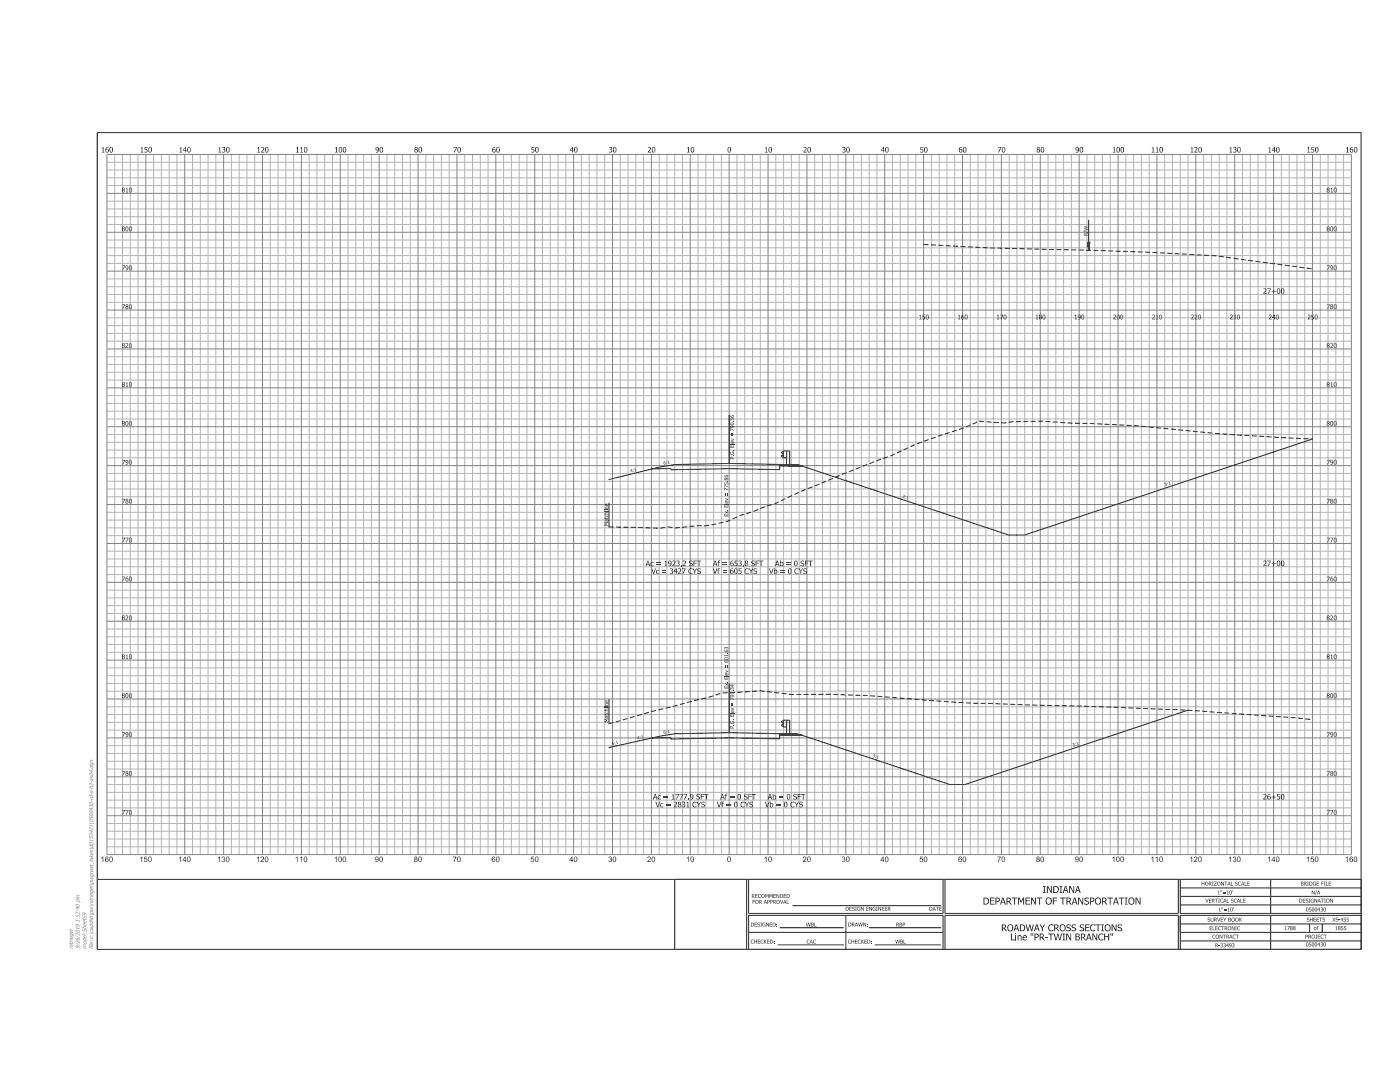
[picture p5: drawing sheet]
<svg xmlns="http://www.w3.org/2000/svg" width="279mm" height="216mm" viewBox="0 0 279 216" stroke-linecap="round" stroke-linejoin="round" font-family="sans-serif">
<g fill="none" stroke="#b2b3b7" stroke-width=".2">
<path d="M21.3 32.4h248.4M21.3 33.9h248.4M21.3 35.5h248.4M21.3 37h248.4M22.9 30.8v139.7M24.4 30.8v139.7M26 30.8v139.7M27.6 30.8v139.7M30.7 30.8v139.7M32.2 30.8v139.7M33.8 30.8v139.7M35.3 30.8v139.7"/>
<path d="M38.4 30.8v139.7M40 30.8v139.7M41.5 30.8v139.7M43.1 30.8v139.7M46.2 30.8v139.7M47.7 30.8v139.7M49.3 30.8v139.7M50.8 30.8v139.7M53.9 30.8v139.7M55.5 30.8v139.7M57 30.8v139.7M58.6 30.8v139.7"/>
<path d="M61.7 30.8v139.7M63.3 30.8v139.7M64.8 30.8v139.7M66.4 30.8v139.7M69.5 30.8v139.7M71 30.8v139.7M72.6 30.8v139.7M74.1 30.8v139.7M77.2 30.8v139.7M78.8 30.8v139.7M80.3 30.8v139.7M81.9 30.8v139.7"/>
<path d="M85 30.8v139.7M86.5 30.8v139.7M88.1 30.8v139.7M89.6 30.8v139.7M92.7 30.8v139.7M94.3 30.8v139.7M95.8 30.8v139.7M97.4 30.8v139.7M100.5 30.8v139.7M102.1 30.8v139.7M103.6 30.8v139.7M105.2 30.8v139.7"/>
<path d="M108.3 30.8v139.7M109.8 30.8v139.7M111.4 30.8v139.7M112.9 30.8v139.7M116 30.8v139.7M117.6 30.8v139.7M119.1 30.8v139.7M120.7 30.8v139.7M123.8 30.8v139.7M125.3 30.8v139.7M126.9 30.8v139.7M128.4 30.8v139.7"/>
<path d="M131.6 30.8v139.7M133.1 30.8v139.7M134.7 30.8v139.7M136.2 30.8v139.7M139.3 30.8v139.7M140.9 30.8v139.7M142.4 30.8v139.7M144 30.8v139.7M147.1 30.8v139.7M148.6 30.8v139.7M150.2 30.8v139.7M151.7 30.8v139.7"/>
<path d="M154.8 30.8v139.7M156.4 30.8v139.7M157.9 30.8v139.7M159.5 30.8v139.7M162.6 30.8v139.7M164.1 30.8v139.7M165.7 30.8v139.7M167.3 30.8v139.7M170.4 30.8v139.7M171.9 30.8v139.7M173.5 30.8v139.7M175 30.8v139.7"/>
<path d="M178.1 30.8v139.7M179.7 30.8v139.7M181.2 30.8v139.7M182.8 30.8v139.7M185.9 30.8v139.7M187.4 30.8v139.7M189 30.8v139.7M190.5 30.8v139.7M193.6 30.8v139.7M195.2 30.8v139.7M196.7 30.8v139.7M198.3 30.8v139.7"/>
<path d="M201.4 30.8v139.7M203 30.8v139.7M204.5 30.8v139.7M206.1 30.8v139.7M209.2 30.8v139.7M210.7 30.8v139.7M212.3 30.8v139.7M213.8 30.8v139.7M216.9 30.8v139.7M218.5 30.8v139.7M220 30.8v139.7M221.6 30.8v139.7"/>
<path d="M224.7 30.8v139.7M226.2 30.8v139.7M227.8 30.8v139.7M229.3 30.8v139.7M232.4 30.8v139.7M234 30.8v139.7M235.5 30.8v139.7M237.1 30.8v139.7M240.2 30.8v139.7M241.8 30.8v139.7M243.3 30.8v139.7M244.9 30.8v139.7"/>
<path d="M248 30.8v139.7M249.5 30.8v139.7M251.1 30.8v139.7M252.6 30.8v139.7M255.7 30.8v139.7M257.3 30.8v139.7M258.8 30.8v139.7M260.4 30.8v139.7M263.5 30.8v139.7M265 30.8v139.7M266.6 30.8v139.7M268.1 30.8v139.7"/>
<path d="M21.3 40.1h248.4M21.3 41.7h248.4M21.3 43.2h248.4M21.3 44.8h248.4M21.3 47.9h248.4M21.3 51h248.4M21.3 49.5h248.4M21.3 52.6h248.4M21.3 55.7h248.4M21.3 57.2h248.4M21.3 58.8h248.4M21.3 60.3h248.4"/>
<path d="M21.3 63.4h248.4M21.3 65h248.4M21.3 66.5h248.4M21.3 68.1h248.4M21.3 71.2h248.4M21.3 72.7h248.4M21.3 74.3h248.4M21.3 75.8h248.4M21.3 78.9h248.4M21.3 82h248.4M21.3 80.5h248.4M21.3 83.6h248.4"/>
<path d="M21.3 86.7h248.4M21.3 88.3h248.4M21.3 89.8h248.4M21.3 91.4h248.4M21.3 94.5h248.4M21.3 96h248.4M21.3 97.6h248.4M21.3 99.1h248.4M21.3 110h248.4M21.3 111.5h248.4M21.3 113.1h248.4M21.3 114.6h248.4"/>
<path d="M21.3 117.7h248.4M21.3 119.3h248.4M21.3 102.2h248.4M21.3 103.8h248.4M21.3 105.3h248.4M21.3 106.9h248.4M21.3 120.9h248.4M21.3 122.4h248.4M21.3 125.5h248.4M21.3 127.1h248.4M21.3 128.6h248.4M21.3 130.2h248.4"/>
<path d="M21.3 133.3h248.4M21.3 134.8h248.4M21.3 136.4h248.4M21.3 137.9h248.4M21.3 141h248.4M21.3 142.6h248.4M21.3 144.1h248.4M21.3 145.7h248.4M21.3 148.8h248.4M21.3 151.9h248.4M21.3 150.3h248.4M21.3 153.4h248.4"/>
<path d="M21.3 156.6h248.4M21.3 158.1h248.4M21.3 159.7h248.4M21.3 161.2h248.4M21.3 164.3h248.4M21.3 165.9h248.4M21.3 167.4h248.4M21.3 169h248.4"/>
</g>
<g fill="none" stroke="#808285" stroke-width=".2">
<path d="M21.3 30.8h248.4v139.7h-248.4zM21.3 38.6h248.4M29.1 30.8v139.7M36.9 30.8v139.7M44.6 30.8v139.7M52.4 30.8v139.7M60.1 30.8v139.7M67.9 30.8v139.7M75.7 30.8v139.7M83.4 30.8v139.7M91.2 30.8v139.7M99 30.8v139.7"/>
<path d="M106.7 30.8v139.7M114.5 30.8v139.7M122.2 30.8v139.7M130 30.8v139.7M137.8 30.8v139.7M145.5 30.8v139.7M153.3 30.8v139.7M161 30.8v139.7M168.8 30.8v139.7M176.6 30.8v139.7M184.3 30.8v139.7M192.1 30.8v139.7"/>
<path d="M199.8 30.8v139.7M207.6 30.8v139.7M215.4 30.8v139.7M223.1 30.8v139.7M230.9 30.8v139.7M238.7 30.8v139.7M246.4 30.8v139.7M254.2 30.8v139.7M261.9 30.8v139.7M21.3 46.3h248.4M21.3 54.1h248.4M21.3 69.6h248.4"/>
<path d="M21.3 77.4h248.4M21.3 61.9h248.4M21.3 85.2h248.4M21.3 92.9h248.4M21.3 100.7h248.4M21.3 116.2h248.4M21.3 108.4h248.4M21.3 139.5h248.4M21.3 131.7h248.4M21.3 124h248.4M21.3 155h248.4M21.3 147.2h248.4"/>
<path d="M21.3 162.8h248.4"/>
</g>
<circle cx="145.5" cy="73.4" r=".02" fill="#231f20"/>
<g fill="none" stroke="#231f20" stroke-width=".2">
<path d="M184.3 48.8h.1M217.1 48.3l.2 1.6M217.2 48.3l.1 1.6M217.3 43.9v6l-.3-1.6h.5l-.2 1.6M217.3 48.3v1.6M217.4 48.3l-.1 1.6M217.5 48.3l-.2 1.6M145.5 82.8v9.7M155.6 92.7l3.4 .1 1.2 .2-4.6-.1zM156.4 90l-.5 .3 .5 .4-.5 .3 .5 .4M156.4 90h.6v1.4h-.6zM157 90h.6v2.7h-.6z"/>
<path d="M160.2 93l-4.6-.1v.8a281 281 0 0 0-21.7 0v-.2l-3.8 .1M261.9 87.6l-57.4 19.2h-3.1l-41.8-14-4-.1a268.3 268.3 0 0 0-20.9 0l-3.1 .5-10.1 2.5M121.5 100.3v4.8M121.5 139.5v4.9M145.5 136.5v9.7M155.6 146.4l3.4 .1 1.2 .2h-4.6zM156.4 143.7l-.5 .4 .5 .3-.5 .3 .5 .4M156.4 143.7h.6v1.4h-.6zM157 143.7h.6v2.7h-.6zM160.2 146.7h-4.6v.7l-10.1-.2-11.6 .3v-.3l-3.9 .1M237 141.7l-44.4 14.8h-3.1l-29.9-9.9-4-.2a261 261 0 0 0-20.9 0l-3.1 .5-10.1 2.3M19.4 175.5h252.2"/>
<path d="M134.7 175.5h14.3v13.9h-14.3zM149.4 175.5h38.8v6.8h-38.8zM188.6 175.5h46.6v6.8h-46.6zM235.5 175.5h36.1v6.8h-36.1zM235.5 178.9h36.1M235.5 177.2h36.1M253.6 175.5v6.8M149.4 182.7h38.8v6.7h-38.8zM149.4 186h38.8M155.2 188.5h13.2M155.6 185.1h12.8M158.2 180.7h29.6"/>
<path d="M168.8 182.7v6.7M173.4 185.1h14.4M174.6 188.5h13.2M188.6 182.7h46.6v6.7h-46.6zM235.5 182.7h36.1v6.7h-36.1zM235.5 182.7v3.3h36.1M235.5 180.6h36.1M235.5 184.4h36.1M235.5 187.7h36.1M253.6 182.7v6.7M261.4 184.4v1.6M263.9 184.4v1.6"/>
</g>
<path d="M19.4 26.5h252.2v162.9h-252.2z" fill="none" stroke="#231f20" stroke-width=".21"/>
<path d="M184.3 48.8l12.8 .7 31.8 .8 13.9 .7 19.1 2.7M121.5 105.1l9.8 .3a6.8 6.8 0 0 1 3.4 0l5-.6 .4 .2 5.2-1 2.4-1.1 6.9-2.4 5.5-2.6 7.6-3.1 8.5-3.3 1.3-.4a88.5 88.5 0 0 1 13.5-5.3l3.8-1.5 .3-.3 5.4 .4a52.9 52.9 0 0 1 12.2 0h1.4a260.3 260.3 0 0 1 28.7 2.1l19.1 1.1M121.5 144.4l8.6-2.4 11.7-3a12.1 12.1 0 0 1 6.4-.9l3.5-.3 6.4 .8a261.3 261.3 0 0 1 30.2 1.3l6.3 .4 15.3 .5a667.2 667.2 0 0 1 39.9 1.8l8.9 .6 3.2 .4" fill="none" stroke="#231f20" stroke-width=".2" stroke-dasharray="1 .5" stroke-linecap="butt"/>
<path d="M155.6 92.7h.8M155.6 146.4h.8" fill="none" stroke="#231f20" stroke-width=".2" stroke-dasharray=".5 .5" stroke-linecap="butt"/>
<g fill="#231f20">
<path d="M150.2 179.6h.5l-.4 .1v.2h.4l-.4 .1v.3h-.1z" fill-rule="evenodd"/>
<path d="M150.7 180a.4 .4 0 0 0 .8 0 .4 .4 0 0 0-.8 0zM150.9 179.7a.26 .26 0 0 1 .3 .1 .26 .26 0 0 1 0 .3 .26 .26 0 0 1-.4 0z" fill-rule="evenodd"/>
<path d="M151.5 179.6v.7l.1-.3 .5 .3-.3-.3 .2-.3zM151.6 179.7h.3l-.1 .2-.2 .1z" fill-rule="evenodd"/>
<path d="M152.7 179.6l-.3 .7 .2-.2h.3l.2 .2-.3-.7zM152.7 179.7l.2 .3h-.3z" fill-rule="evenodd"/>
<path d="M153.1 179.6v.7h.1v-.2a.26 .26 0 0 0 .4-.2 .26 .26 0 0 0-.3-.3zM153.2 179.7a.18 .18 0 0 1 .3 .1 .18 .18 0 0 1-.3 .2z" fill-rule="evenodd"/>
<path d="M153.7 179.6v.7h.1v-.2a.26 .26 0 0 0 .4-.2 .26 .26 0 0 0-.3-.3zM153.8 179.7a.18 .18 0 0 1 .3 .1 .18 .18 0 0 1-.3 .2z" fill-rule="evenodd"/>
<path d="M154.3 179.6v.7l.1-.3 .5 .3-.2-.3 .1-.3zM154.4 179.7h.3v.2l-.3 .1z" fill-rule="evenodd"/>
<path d="M154.9 180a.4 .4 0 0 0 .8 0 .4 .4 0 0 0-.8 0zM155.1 179.7a.27 .27 0 0 1 .4 .1 .27 .27 0 0 1-.1 .3 .27 .27 0 0 1-.3 0z" fill-rule="evenodd"/>
<path d="M155.7 179.6l.3 .6 .3-.6-.3 .7h-.1z" fill-rule="evenodd"/>
<path d="M156.6 179.6l-.3 .7 .2-.2h.3l.1 .2-.2-.7zM156.6 179.7l.1 .3h-.2z" fill-rule="evenodd"/>
<path d="M157 179.6l.1 .7h.4h-.5z" fill-rule="evenodd"/>
<path d="M150.1 178.4v.8h.1v-.3l.5 .3-.3-.4 .1-.3zM150.2 178.5h.1a.17 .17 0 0 1 .1 .2 .17 .17 0 0 1-.2 .1z" fill-rule="evenodd"/>
<path d="M150.7 178.4h.5l-.4 .1v.2h.4l-.4 .1v.3l.4 .1h-.5z" fill-rule="evenodd"/>
<path d="M151.4 178.5l.3-.1 .2 .2a.29 .29 0 0 0-.4 0 .29 .29 0 0 0 0 .4 .29 .29 0 0 0 .4 0 .37 .37 0 0 1-.6 .1 .37 .37 0 0 1 .1-.6z" fill-rule="evenodd"/>
<path d="M151.9 178.8a.4 .4 0 0 0 .8 0 .4 .4 0 0 0-.8 0zM152.1 178.6a.27 .27 0 0 1 .4 0 .27 .27 0 0 1-.1 .4 .27 .27 0 0 1-.4-.1z" fill-rule="evenodd"/>
<path d="M152.7 178.4h.2l.2 .4 .1-.4h.2v.8l-.1-.7-.2 .5-.3-.5-.1 .7z" fill-rule="evenodd"/>
<path d="M153.5 178.4h.2l.2 .4 .2-.4h.1v.8h-.1v-.7l-.2 .5-.3-.5-.1 .7z" fill-rule="evenodd"/>
<path d="M154.4 178.4h.4l-.3 .1v.2h.3l-.3 .1v.3l.3 .1h-.4z" fill-rule="evenodd"/>
<path d="M155 178.4h.1l.3 .6 .1-.6v.8l-.4-.7-.1 .7z" fill-rule="evenodd"/>
<path d="M155.7 178.4v.8a.43 .43 0 0 0 .6-.4 .43 .43 0 0 0-.6-.4zM155.8 178.5a.31 .31 0 0 1 .4 .3 .31 .31 0 0 1-.4 .3z" fill-rule="evenodd"/>
<path d="M156.4 178.4h.5l-.4 .1v.2h.4l-.4 .1v.3l.4 .1h-.5z" fill-rule="evenodd"/>
<path d="M157 178.4v.8a.43 .43 0 0 0 .6-.4 .43 .43 0 0 0-.6-.4zM157.1 178.5a.31 .31 0 0 1 .4 .3 .31 .31 0 0 1-.4 .3z" fill-rule="evenodd"/>
<path d="M168.8 180.9v.8a.43 .43 0 0 0 .6-.4 .43 .43 0 0 0-.6-.4zM168.9 181a.31 .31 0 0 1 .4 .3 .31 .31 0 0 1-.4 .3z" fill-rule="evenodd"/>
<path d="M169.5 180.9h.5l-.4 .1v.2h.4l-.4 .1v.3l.4 .1h-.5z" fill-rule="evenodd"/>
<path d="M170.2 181h.3l.1 .1a.19 .19 0 0 0-.3-.2 .19 .19 0 0 0-.1 .3 .19 .19 0 0 0 .2 .1 .25 .25 0 0 1 .1 .4 .25 .25 0 0 1-.4-.2v.1a.19 .19 0 0 0 .3 0 .19 .19 0 0 0 0-.3 .19 .19 0 0 0-.2 0z" fill-rule="evenodd"/>
<path d="M170.7 180.9h.3v.8h-.3z" fill-rule="evenodd"/>
<path d="M171.2 181l.4-.1 .1 .2a.31 .31 0 0 0-.5 .2 .31 .31 0 0 0 .4 .3v-.2l-.2-.1h.3v.4a.41 .41 0 0 1-.6-.1 .41 .41 0 0 1 .1-.6z" fill-rule="evenodd"/>
<path d="M171.8 180.9h.2l.3 .7 .1-.7v.8l-.5-.6-.1 .6z" fill-rule="evenodd"/>
<path d="M172.9 180.9h.4l-.3 .1v.2h.3l-.3 .1v.3l.3 .1h-.4z" fill-rule="evenodd"/>
<path d="M173.5 180.9h.1l.3 .7 .1-.7v.8l-.4-.6-.1 .6z" fill-rule="evenodd"/>
<path d="M174.2 181l.4-.1 .2 .2a.32 .32 0 0 0-.6 .2 .31 .31 0 0 0 .4 .3l-.1-.3h.3v.4a.41 .41 0 0 1-.6-.1 .41 .41 0 0 1 0-.6z" fill-rule="evenodd"/>
<path d="M174.9 180.9h.3v.8h-.3z" fill-rule="evenodd"/>
<path d="M175.3 180.9h.1l.3 .7 .1-.7v.8l-.4-.6-.1 .6z" fill-rule="evenodd"/>
<path d="M176 180.9h.5l-.4 .1v.2h.4l-.4 .1v.3l.4 .1h-.5z" fill-rule="evenodd"/>
<path d="M176.6 180.9h.5l-.4 .1v.2h.3l-.3 .1v.3l.4 .1h-.5z" fill-rule="evenodd"/>
<path d="M177.2 180.9v.8h.1v-.3l.5 .3-.3-.3 .2-.3zM177.3 181h.1a.18 .18 0 0 1 .2 .3 .16 .16 0 0 1-.3 0z" fill-rule="evenodd"/>
<path d="M185.5 180.9v.8a.43 .43 0 0 0 .6-.4 .43 .43 0 0 0-.6-.4zM185.6 181a.31 .31 0 0 1 .4 .3 .31 .31 0 0 1-.4 .3z" fill-rule="evenodd"/>
<path d="M186.4 180.9l-.3 .8 .2-.2h.3l.2 .2-.3-.8zM186.4 181l.2 .4h-.3z" fill-rule="evenodd"/>
<path d="M186.8 180.9h.6l-.3 .1v.7h-.1v-.7z" fill-rule="evenodd"/>
<path d="M187.5 180.9h.4l-.3 .1v.2h.3l-.3 .1v.3l.3 .1h-.4z" fill-rule="evenodd"/>
<path d="M149.9 184.1v.8a.43 .43 0 0 0 .6-.4 .43 .43 0 0 0-.6-.4zM150 184.2a.31 .31 0 0 1 .4 .3 .31 .31 0 0 1-.4 .3z" fill-rule="evenodd"/>
<path d="M150.6 184.1h.5l-.4 .1v.2h.4l-.4 .1v.3l.4 .1h-.5z" fill-rule="evenodd"/>
<path d="M151.2 184.2l.3-.1 .1 .2a.19 .19 0 0 0-.2-.2 .19 .19 0 0 0-.1 .2 .19 .19 0 0 0 .2 .2 .25 .25 0 0 1 0 .4 .25 .25 0 0 1-.4-.2l.1 .1a.19 .19 0 0 0 .3 0 .19 .19 0 0 0 0-.3 .19 .19 0 0 0-.3 0z" fill-rule="evenodd"/>
<path d="M151.8 184.1h.3v.8h-.3z" fill-rule="evenodd"/>
<path d="M152.2 184.2l.4-.1 .2 .2a.31 .31 0 0 0-.6 .1 .32 .32 0 0 0 .5 .4v-.2l-.2-.1h.3v.3a.41 .41 0 0 1-.6 0 .41 .41 0 0 1 0-.6z" fill-rule="evenodd"/>
<path d="M152.9 184.1h.1l.4 .6 .1-.6v.8l-.5-.7-.1 .7z" fill-rule="evenodd"/>
<path d="M153.6 184.1h.5l-.4 .1v.2h.4l-.4 .1v.3l.4 .1h-.5z" fill-rule="evenodd"/>
<path d="M154.2 184.1v.8a.43 .43 0 0 0 .6-.4 .43 .43 0 0 0-.6-.4zM154.3 184.2a.32 .32 0 0 1 .4 .3 .32 .32 0 0 1-.4 .3z" fill-rule="evenodd"/>
<path d="M150 187.5h.4v.2a.29 .29 0 0 0-.4 0 .29 .29 0 0 0 0 .4 .29 .29 0 0 0 .4 0 .38 .38 0 0 1-.6 0 .38 .38 0 0 1 .2-.6z" fill-rule="evenodd"/>
<path d="M150.5 187.5l.1 .3h.4v-.3h.1v.8h-.1v-.4h-.4l-.1 .4z" fill-rule="evenodd"/>
<path d="M151.2 187.5h.5l-.4 .1v.2h.4l-.4 .1v.3l.4 .1h-.5z" fill-rule="evenodd"/>
<path d="M151.9 187.5h.4l.1 .2a.29 .29 0 0 0-.4 0 .29 .29 0 0 0 0 .4 .29 .29 0 0 0 .4 0 .38 .38 0 0 1-.6 0 .38 .38 0 0 1 .1-.6z" fill-rule="evenodd"/>
<path d="M152.5 187.5l.1 .4 .4-.4-.3 .3 .3 .5-.4-.4-.1 .4z" fill-rule="evenodd"/>
<path d="M153.1 187.5h.5l-.4 .1v.2h.4l-.4 .1v.3l.4 .1h-.5z" fill-rule="evenodd"/>
<path d="M153.7 187.5v.8a.43 .43 0 0 0 .6-.4 .43 .43 0 0 0-.6-.4zM153.8 187.6a.31 .31 0 0 1 .4 .3 .31 .31 0 0 1-.4 .3z" fill-rule="evenodd"/>
<path d="M169.3 184.1v.8a.43 .43 0 0 0 .6-.4 .43 .43 0 0 0-.6-.4zM169.4 184.2a.31 .31 0 0 1 .4 .3 .31 .31 0 0 1-.4 .3z" fill-rule="evenodd"/>
<path d="M170 184.1v.8l.1-.3 .5 .3-.2-.4 .1-.1v-.2zM170.1 184.2h.3v.3h-.3z" fill-rule="evenodd"/>
<path d="M170.9 184.1l-.3 .8 .2-.2h.3l.2 .2-.3-.8zM170.9 184.2l.1 .4h-.2z" fill-rule="evenodd"/>
<path d="M171.3 184.1l.2 .7 .2-.7h.1l.1 .7 .3-.7-.2 .8h-.1l-.2-.7-.2 .7z" fill-rule="evenodd"/>
<path d="M172.3 184.1h.1l.3 .6 .1-.6v.8l-.4-.7-.1 .7z" fill-rule="evenodd"/>
<path d="M169.4 187.5h.4v.2a.29 .29 0 0 0-.4 0 .29 .29 0 0 0 0 .4 .29 .29 0 0 0 .4 0 .38 .38 0 0 1-.6 0 .38 .38 0 0 1 .2-.6z" fill-rule="evenodd"/>
<path d="M169.9 187.5l.1 .3h.4v-.3h.1v.8h-.1v-.4h-.4l-.1 .4z" fill-rule="evenodd"/>
<path d="M170.6 187.5h.5l-.4 .1v.2h.4l-.4 .1v.3l.4 .1h-.5z" fill-rule="evenodd"/>
<path d="M171.3 187.5h.4l.1 .2a.29 .29 0 0 0-.4 0 .29 .29 0 0 0 0 .4 .29 .29 0 0 0 .4 0 .38 .38 0 0 1-.6 0 .38 .38 0 0 1 .1-.6z" fill-rule="evenodd"/>
<path d="M171.9 187.5l.1 .4 .4-.4-.3 .3 .3 .5-.4-.4-.1 .4z" fill-rule="evenodd"/>
<path d="M172.5 187.5h.5l-.4 .1v.2h.4l-.4 .1v.3l.4 .1h-.5z" fill-rule="evenodd"/>
<path d="M173.1 187.5v.8a.43 .43 0 0 0 .6-.4 .43 .43 0 0 0-.6-.4zM173.2 187.6a.31 .31 0 0 1 .4 .3 .31 .31 0 0 1-.4 .3z" fill-rule="evenodd"/>
<path d="M241.1 183.2l.4-.1v.2l-.3-.1-.1 .2a.28 .28 0 0 1 .4 .2 .28 .28 0 0 1-.3 .3l-.2-.1a.19 .19 0 0 0 .3 0 .19 .19 0 0 0 0-.3 .19 .19 0 0 0-.2 0z" fill-rule="evenodd"/>
<path d="M241.6 183.1h.1v.5a.18 .18 0 0 0 .2 .2 .18 .18 0 0 0 .2-.2v-.5l.1 .5a.28 .28 0 0 1-.3 .3 .28 .28 0 0 1-.3-.3z" fill-rule="evenodd"/>
<path d="M242.3 183.1v.8h.1v-.3l.5 .3-.3-.4 .2-.1v-.2zM242.4 183.2h.2a.16 .16 0 0 1 .1 .2 .16 .16 0 0 1-.3 .1z" fill-rule="evenodd"/>
<path d="M242.9 183.1l.3 .7 .3-.7-.2 .8z" fill-rule="evenodd"/>
<path d="M243.6 183.1h.5l-.4 .1v.2h.4l-.4 .1v.3l.4 .1h-.5z" fill-rule="evenodd"/>
<path d="M244.1 183.1l.4 .3 .3-.3-.3 .4v.4z" fill-rule="evenodd"/>
<path d="M245.2 183.1v.8h.4l.1-.2-.1-.2v-.3zM245.3 183.2h.2v.2h-.2zM245.3 183.5h.1a.18 .18 0 0 1 .2 .3 .18 .18 0 0 1-.3 0z" fill-rule="evenodd"/>
<path d="M245.7 183.5a.4 .4 0 0 0 .8 0 .4 .4 0 0 0-.8 0zM245.9 183.3a.27 .27 0 0 1 .4 0 .27 .27 0 0 1-.1 .4 .27 .27 0 0 1-.3-.1z" fill-rule="evenodd"/>
<path d="M246.5 183.5a.4 .4 0 0 0 .8 0 .4 .4 0 0 0-.8 0zM246.7 183.3a.26 .26 0 0 1 .3 0 .26 .26 0 0 1 0 .4 .26 .26 0 0 1-.4-.1z" fill-rule="evenodd"/>
<path d="M247.3 183.1l.1 .4 .5-.4-.4 .4 .4 .4-.4-.4-.2 .4z" fill-rule="evenodd"/>
<path d="M242 186.6l.4-.1 .1 .2a.29 .29 0 0 0-.4 0 .29 .29 0 0 0 0 .4 .29 .29 0 0 0 .4 0 .37 .37 0 0 1-.5 .1 .37 .37 0 0 1 0-.6z" fill-rule="evenodd"/>
<path d="M242.6 186.9a.39 .39 0 0 0 .7 0 .39 .39 0 0 0-.7 0zM242.8 186.6a.26 .26 0 0 1 .3 .1 .26 .26 0 0 1 0 .4 .26 .26 0 0 1-.4-.1z" fill-rule="evenodd"/>
<path d="M243.4 186.5h.1l.4 .6 .1-.6v.8l-.5-.7-.1 .7z" fill-rule="evenodd"/>
<path d="M244 186.5h.7l-.3 .1v.7l-.1-.7z" fill-rule="evenodd"/>
<path d="M244.7 186.5v.8l.1-.3 .5 .3-.2-.4 .1-.3zM244.8 186.6l.3 .1v.1l-.3 .1z" fill-rule="evenodd"/>
<path d="M245.6 186.5l-.3 .8 .2-.2h.3l.2 .2-.3-.8zM245.6 186.6l.2 .4h-.3z" fill-rule="evenodd"/>
<path d="M246.1 186.6l.4-.1 .1 .2a.28 .28 0 0 0-.4 0 .28 .28 0 0 0 0 .4 .28 .28 0 0 0 .4 0 .35 .35 0 0 1-.6 .1 .35 .35 0 0 1 0-.5z" fill-rule="evenodd"/>
<path d="M246.6 186.5h.6l-.2 .1v.7h-.1v-.7z" fill-rule="evenodd"/>
<path d="M259.3 179.3v.8a.43 .43 0 0 0 .6-.4 .43 .43 0 0 0-.6-.4zM259.4 179.4a.31 .31 0 0 1 .4 .3 .31 .31 0 0 1-.4 .3z" fill-rule="evenodd"/>
<path d="M260 179.3h.5l-.4 .1v.2h.4l-.4 .1v.3l.4 .1h-.5z" fill-rule="evenodd"/>
<path d="M260.7 179.4h.4v.1l-.3-.1-.1 .2a.28 .28 0 0 1 .4 .2 .28 .28 0 0 1-.3 .3h-.2v-.1a.19 .19 0 0 0 .3 0 .19 .19 0 0 0 0-.3 .19 .19 0 0 0-.2 0z" fill-rule="evenodd"/>
<path d="M261.2 179.3h.3v.8h-.3l.1-.1z" fill-rule="evenodd"/>
<path d="M261.7 179.4l.4-.1 .1 .2a.31 .31 0 0 0-.5 .2 .31 .31 0 0 0 .4 .3v-.2l-.2-.1h.3v.4a.41 .41 0 0 1-.6-.1 .41 .41 0 0 1 .1-.6z" fill-rule="evenodd"/>
<path d="M262.3 179.3h.2l.3 .6 .1-.6v.8l-.5-.7-.1 .7z" fill-rule="evenodd"/>
<path d="M263.2 179.3l-.2 .8 .1-.2h.3l.2 .2-.3-.8zM263.3 179.4l.1 .4h-.3z" fill-rule="evenodd"/>
<path d="M263.6 179.3h.6l-.2 .1v.7l-.1-.7z" fill-rule="evenodd"/>
<path d="M264.3 179.3h.3l-.1 .1 .1 .7h-.3z" fill-rule="evenodd"/>
<path d="M264.6 179.7a.4 .4 0 0 0 .8 0 .4 .4 0 0 0-.8 0zM264.8 179.5a.27 .27 0 0 1 .4 0 .27 .27 0 0 1-.1 .4 .27 .27 0 0 1-.3-.1z" fill-rule="evenodd"/>
<path d="M265.5 179.3h.1l.3 .6 .1-.6v.8l-.5-.7v.7z" fill-rule="evenodd"/>
<path d="M260.9 183.2l.3-.1 .1 .2a.19 .19 0 0 0-.3-.2 .19 .19 0 0 0-.1 .3 .19 .19 0 0 0 .3 .1 .25 .25 0 0 1 0 .4 .25 .25 0 0 1-.4-.2l.1 .1a.19 .19 0 0 0 .2 0 .19 .19 0 0 0 .1-.3 .19 .19 0 0 0-.3 0z" fill-rule="evenodd"/>
<path d="M261.4 183.1l.1 .3h.4v-.3h.1v.8h-.1v-.4h-.4l-.1 .4z" fill-rule="evenodd"/>
<path d="M262.1 183.1h.5l-.3 .1v.2h.3l-.3 .1v.3l.3 .1h-.5z" fill-rule="evenodd"/>
<path d="M262.7 183.1h.5l-.3 .1v.2h.3l-.3 .1v.3l.3 .1h-.5z" fill-rule="evenodd"/>
<path d="M263.3 183.1h.6l-.3 .1v.7h-.1v-.7z" fill-rule="evenodd"/>
<path d="M264 183.2l.4-.1v.2l-.3-.1-.1 .2a.28 .28 0 0 1 .4 .2 .28 .28 0 0 1-.2 .3l-.3-.1h.1a.19 .19 0 0 0 .3 0 .19 .19 0 0 0 0-.3 .19 .19 0 0 0-.3 0z" fill-rule="evenodd"/>
<path d="M262.1 185.3a.3 .3 0 0 0 .6 0 .3 .3 0 0 0-.6 0zM262.2 185.3a.2 .2 0 0 1 .4 0 .2 .2 0 0 1-.4 0z" fill-rule="evenodd"/>
<path d="M262.9 184.8h.2l-.2 .1 .2 .1-.2 .1v.5l-.2-.5z" fill-rule="evenodd"/>
<path d="M260.5 186.5v.8h.1v-.3a.26 .26 0 0 0 .4-.2 .26 .26 0 0 0-.3-.3zM260.6 186.6a.18 .18 0 0 1 .3 .2 .18 .18 0 0 1-.3 .1z" fill-rule="evenodd"/>
<path d="M261.1 186.5v.8h.1v-.3l.5 .3-.2-.4 .1-.3zM261.2 186.6h.2a.16 .16 0 0 1 .1 .2 .16 .16 0 0 1-.3 .1z" fill-rule="evenodd"/>
<path d="M261.7 186.9a.4 .4 0 0 0 .8 0 .4 .4 0 0 0-.8 0zM261.9 186.6a.26 .26 0 0 1 .4 .1 .26 .26 0 0 1-.1 .4 .26 .26 0 0 1-.3-.1z" fill-rule="evenodd"/>
<path d="M262.6 186.5h.2v.7l-.2 .1-.1-.1h.2v-.6z" fill-rule="evenodd"/>
<path d="M263 186.5h.5l-.4 .1v.2h.3l-.3 .1v.3l.4 .1h-.5z" fill-rule="evenodd"/>
<path d="M263.6 186.6l.4-.1 .1 .2a.29 .29 0 0 0-.4 0 .29 .29 0 0 0 0 .4 .29 .29 0 0 0 .4 0 .37 .37 0 0 1-.5 .1 .37 .37 0 0 1 0-.6z" fill-rule="evenodd"/>
<path d="M264.1 186.5h.7l-.3 .1v.7l-.1-.7z" fill-rule="evenodd"/>
<path d="M259.6 175.9v.8h.4l.1-.2-.1-.2 .1-.3zM259.7 176h.2l.1 .2h-.3zM259.7 176.3h.1a.18 .18 0 0 1 .2 .3 .18 .18 0 0 1-.3 0z" fill-rule="evenodd"/>
<path d="M260.3 175.9v.8l.1-.3 .4 .3-.2-.3 .1-.4zM260.4 176l.2 .1v.2h-.2z" fill-rule="evenodd"/>
<path d="M260.9 175.9h.3v.8h-.3z" fill-rule="evenodd"/>
<path d="M261.3 175.9v.8a.43 .43 0 0 0 .6-.4 .43 .43 0 0 0-.6-.4zM261.4 176a.31 .31 0 0 1 .4 .3 .31 .31 0 0 1-.4 .3z" fill-rule="evenodd"/>
<path d="M262.1 176l.4-.1 .1 .2a.31 .31 0 0 0-.5 .2 .31 .31 0 0 0 .4 .3v-.2l-.2-.1h.3v.4a.41 .41 0 0 1-.5-.1 .41 .41 0 0 1 0-.6z" fill-rule="evenodd"/>
<path d="M262.7 175.9h.5l-.3 .1v.2h.3l-.3 .1v.3l.3 .1h-.5z" fill-rule="evenodd"/>
<path d="M263.7 175.9h.4l-.3 .1v.2h.3l-.3 .1v.4z" fill-rule="evenodd"/>
<path d="M264.2 175.9h.3l-.1 .1 .1 .7h-.3z" fill-rule="evenodd"/>
<path d="M264.6 175.9h.1v.7l.4 .1h-.5z" fill-rule="evenodd"/>
<path d="M265.2 175.9h.5l-.4 .1v.2h.3l-.3 .1v.3l.4 .1h-.5z" fill-rule="evenodd"/>
<path d="M196.3 179.1v1.4a.77 .77 0 0 0 1.1-.7 .77 .77 0 0 0-1.1-.7zM196.5 179.3a.56 .56 0 0 1 .7 .5 .56 .56 0 0 1-.7 .5z" fill-rule="evenodd"/>
<path d="M197.6 179.1h.9v.2h-.7v.4h.6v.1h-.6v.5h.7v.2h-.9z" fill-rule="evenodd"/>
<path d="M198.7 179.1v1.4h.1v-.5a.47 .47 0 0 0 .7-.3 .47 .47 0 0 0-.5-.6zM198.8 179.3a.33 .33 0 0 1 .6 .2 .34 .34 0 0 1-.6 .3z" fill-rule="evenodd"/>
<path d="M200 179.1l-.4 1.4h.2l.1-.4h.5l.1 .4h.2l-.4-1.4zM200.2 179.3l.2 .7h-.5z" fill-rule="evenodd"/>
<path d="M200.9 179.1v1.4h.2v-.6h.2l.4 .6h.3l-.5-.6a.41 .41 0 0 0 .2-.5 .41 .41 0 0 0-.5-.3zM201.1 179.3h.1a.27 .27 0 0 1 .4 .2 .27 .27 0 0 1-.4 .3h-.1z" fill-rule="evenodd"/>
<path d="M201.9 179.1h1.2v.2h-.5v1.2h-.2v-1.2h-.5z" fill-rule="evenodd"/>
<path d="M203.2 179.1h.2l.4 .8 .3-.8h.3v1.4h-.2v-1.2l-.4 .8h-.1l-.3-.8v1.2h-.2z" fill-rule="evenodd"/>
<path d="M204.7 179.1h.8v.2h-.6v.4h.6v.1h-.6v.5h.6v.2h-.8z" fill-rule="evenodd"/>
<path d="M205.7 179.1h.3l.6 1.1v-1.1h.1v1.4h-.2l-.6-1.2v1.2h-.2z" fill-rule="evenodd"/>
<path d="M206.9 179.1h1.1v.2h-.5v1.2h-.1v-1.2h-.5z" fill-rule="evenodd"/>
<path d="M208.8 179.3a.69 .69 0 0 0 0 1 .69 .69 0 0 0 1-.1 .69 .69 0 0 0 0-.9 .69 .69 0 0 0-1 0zM209 179.3a.54 .54 0 0 1 .7 .2 .54 .54 0 0 1-.1 .7 .53 .53 0 0 1-.7-.1 .53 .53 0 0 1 .1-.7z" fill-rule="evenodd"/>
<path d="M210.1 179.1h.9v.2h-.7v.4h.6v.1h-.6v.7h-.2z" fill-rule="evenodd"/>
<path d="M211.6 179.1h1.1v.2h-.5v1.2h-.2v-1.2h-.4z" fill-rule="evenodd"/>
<path d="M212.8 179.1v1.4h.2v-.6h.2l.5 .6h.2l-.5-.6a.41 .41 0 0 0 .3-.5 .41 .41 0 0 0-.5-.3zM213 179.3h.2a.3 .3 0 0 1 .3 .4 .3 .3 0 0 1-.5 .1z" fill-rule="evenodd"/>
<path d="M214.3 179.1l-.4 1.4h.2l.1-.4h.5l.2 .4h.1l-.4-1.4zM214.5 179.3l.2 .7h-.5z" fill-rule="evenodd"/>
<path d="M215.2 179.1h.2l.6 1.1v-1.1h.2v1.4h-.2l-.7-1.2v1.2h-.1z" fill-rule="evenodd"/>
<path d="M216.5 179.2l.7-.1 .1 .3a.32 .32 0 0 0-.4-.2 .32 .32 0 0 0-.2 .4l.1 .1a.46 .46 0 0 1 .5 .5 .46 .46 0 0 1-.7 .3l-.2-.1v-.2a.35 .35 0 0 0 .4 .2 .35 .35 0 0 0 .3-.4l-.5-.2a.37 .37 0 0 1-.1-.6z" fill-rule="evenodd"/>
<path d="M217.5 179.1v1.4h.2v-.5a.47 .47 0 0 0 .7-.3 .47 .47 0 0 0-.5-.6zM217.7 179.3a.33 .33 0 0 1 .5 .2 .33 .33 0 0 1-.5 .3z" fill-rule="evenodd"/>
<path d="M218.7 179.3a.69 .69 0 0 0-.1 1 .69 .69 0 0 0 1.1-.1 .69 .69 0 0 0-.1-.9 .69 .69 0 0 0-.9 0zM218.9 179.3a.53 .53 0 0 1 .7 .2 .53 .53 0 0 1-.2 .7 .52 .52 0 0 1-.7-.1 .52 .52 0 0 1 .1-.7z" fill-rule="evenodd"/>
<path d="M220 179.1v1.4h.1v-.6h.3l.4 .6h.2l-.5-.6a.41 .41 0 0 0 .3-.5 .41 .41 0 0 0-.5-.3zM220.1 179.3h.2a.3 .3 0 0 1 .3 .4 .3 .3 0 0 1-.5 .1z" fill-rule="evenodd"/>
<path d="M221 179.1h1.1v.2h-.4v1.2h-.2v-1.2h-.5z" fill-rule="evenodd"/>
<path d="M222.6 179.1l-.5 1.4h.2l.1-.4h.6l.1 .4h.2l-.5-1.4zM222.7 179.3l.2 .7h-.4z" fill-rule="evenodd"/>
<path d="M223.3 179.1h1.1v.2h-.5v1.2h-.2v-1.2h-.4z" fill-rule="evenodd"/>
<path d="M224.5 179.1h.5v.1h-.2v1.2h.2v.1h-.5v-.1h.2v-1.2h-.2z" fill-rule="evenodd"/>
<path d="M225.3 179.3a.69 .69 0 0 0 0 1 .69 .69 0 0 0 1-.1 .69 .69 0 0 0 0-.9 .69 .69 0 0 0-1 0zM225.5 179.3a.54 .54 0 0 1 .7 .2 .54 .54 0 0 1-.1 .7 .53 .53 0 0 1-.7-.1 .53 .53 0 0 1 .1-.7z" fill-rule="evenodd"/>
<path d="M226.6 179.1h.3l.5 1.1v-1.1h.2v1.4h-.2l-.6-1.2v1.2h-.2z" fill-rule="evenodd"/>
<path d="M208.2 176.8h.5v.1h-.2v1.1h.2v.2h-.5v-.2h.1v-1.1h-.1z" fill-rule="evenodd"/>
<path d="M208.9 176.8h.3l.6 1.1v-1.1h.1v1.4h-.2l-.6-1.2v1.2h-.2z" fill-rule="evenodd"/>
<path d="M210.2 176.8v1.4a.77 .77 0 0 0 1.1-.7 .77 .77 0 0 0-1.1-.7zM210.4 177a.56 .56 0 0 1 .7 .5 .56 .56 0 0 1-.7 .5z" fill-rule="evenodd"/>
<path d="M211.5 176.8h.5v.1h-.2v1.1h.2v.2h-.5v-.2h.1v-1.1h-.1z" fill-rule="evenodd"/>
<path d="M212.5 176.8l-.4 1.4h.2l.1-.4h.5l.2 .4h.1l-.4-1.4zM212.7 177l.2 .6h-.5z" fill-rule="evenodd"/>
<path d="M213.4 176.8h.2l.6 1.1v-1.1h.2v1.4h-.2l-.6-1.2v1.2h-.2z" fill-rule="evenodd"/>
<path d="M215 176.8l-.5 1.4h.2l.1-.4h.6l.1 .4h.2l-.5-1.4zM215.1 177l.2 .6h-.4z" fill-rule="evenodd"/>
<path d="M240.6 179.3l.3 .7 .3-.7-.3 .8z" fill-rule="evenodd"/>
<path d="M241.3 179.3h.5l-.4 .1v.2h.3l-.3 .1v.3l.4 .1h-.5z" fill-rule="evenodd"/>
<path d="M241.9 179.3v.8h.1v-.3l.5 .3-.3-.3 .1-.2v-.2zM242 179.4h.1a.16 .16 0 0 1 .1 .3 .16 .16 0 0 1-.2 0z" fill-rule="evenodd"/>
<path d="M242.4 179.3h.7l-.3 .1v.7h-.1v-.7z" fill-rule="evenodd"/>
<path d="M243.1 179.3h.3l-.1 .1 .1 .7h-.3z" fill-rule="evenodd"/>
<path d="M243.6 179.4l.4-.1 .1 .2a.29 .29 0 0 0-.4 0 .29 .29 0 0 0 0 .4 .29 .29 0 0 0 .4 0 .37 .37 0 0 1-.6 .1 .37 .37 0 0 1 .1-.6z" fill-rule="evenodd"/>
<path d="M244.4 179.3l-.3 .8 .2-.2h.3l.2 .2-.3-.8zM244.4 179.4l.2 .4h-.3z" fill-rule="evenodd"/>
<path d="M244.8 179.3h.1v.7l.4 .1h-.5z" fill-rule="evenodd"/>
<path d="M245.7 179.4h.5v.1l-.3-.1-.1 .2a.28 .28 0 0 1 .3 .2 .28 .28 0 0 1-.2 .3h-.2v-.1a.19 .19 0 0 0 .3 0 .19 .19 0 0 0 0-.2 .19 .19 0 0 0-.2-.1z" fill-rule="evenodd"/>
<path d="M246.3 179.4l.4-.1 .1 .2a.29 .29 0 0 0-.4 0 .29 .29 0 0 0 0 .4 .29 .29 0 0 0 .4 0 .37 .37 0 0 1-.5 .1 .37 .37 0 0 1 0-.6z" fill-rule="evenodd"/>
<path d="M247.1 179.3l-.3 .8 .2-.2h.3l.2 .2-.3-.8zM247.2 179.4l.1 .4h-.2z" fill-rule="evenodd"/>
<path d="M247.6 179.3h.1v.7l.3 .1h-.4z" fill-rule="evenodd"/>
<path d="M248.1 179.3h.5l-.4 .1v.2h.4l-.4 .1v.3l.4 .1h-.5z" fill-rule="evenodd"/>
<path d="M145.3 29.5a.58 .58 0 0 0-.1 .6 .58 .58 0 0 0 .5 .3 .6 .6 0 0 0 .2-.6 .6 .6 0 0 0-.5-.5zM145.4 29.5h.1a.46 .46 0 0 1 .3 .4 .46 .46 0 0 1-.3 .4l-.1-.2z" fill-rule="evenodd"/>
<path d="M152.7 29.5l.3-.2v1l.2 .1h-.5l.2-.1v-.7z" fill-rule="evenodd"/>
<path d="M153.5 29.5a.58 .58 0 0 0-.1 .6 .58 .58 0 0 0 .5 .3 .6 .6 0 0 0 .2-.6 .6 .6 0 0 0-.5-.5zM153.6 29.5a.48 .48 0 0 1 .4 .3 .48 .48 0 0 1-.2 .5l-.3-.2z" fill-rule="evenodd"/>
<path d="M160.4 29.4a.42 .42 0 0 1 .5 .2 .42 .42 0 0 1-.3 .6l-.1 .1h.5v.1h-.7l.4-.5a.24 .24 0 0 0 .1-.4 .24 .24 0 0 0-.4 0z" fill-rule="evenodd"/>
<path d="M161.2 29.5a.58 .58 0 0 0-.1 .6 .58 .58 0 0 0 .5 .3 .6 .6 0 0 0 .2-.6 .6 .6 0 0 0-.5-.5zM161.4 29.5a.48 .48 0 0 1 .3 .3 .48 .48 0 0 1-.2 .5l-.2-.2z" fill-rule="evenodd"/>
<path d="M168.1 29.4a.31 .31 0 0 1 .5-.1 .31 .31 0 0 1-.1 .5 .33 .33 0 0 1 .1 .6 .33 .33 0 0 1-.5-.2 .26 .26 0 0 0 .3 .2 .26 .26 0 0 0 .2-.3 .26 .26 0 0 0-.3-.2v-.1a.2 .2 0 0 0 .2-.2 .2 .2 0 0 0-.2-.2 .2 .2 0 0 0-.2 .1z" fill-rule="evenodd"/>
<path d="M169 29.5a.58 .58 0 0 0-.1 .6 .58 .58 0 0 0 .5 .3 .6 .6 0 0 0 .2-.6 .6 .6 0 0 0-.5-.5zM169.1 29.5a.48 .48 0 0 1 .4 .3 .48 .48 0 0 1-.2 .5l-.2-.2z" fill-rule="evenodd"/>
<path d="M176.3 29.3l-.5 .7h.5v.4h.1l.2-.5h-.2v-.6zM176.3 29.5v.4h-.4z" fill-rule="evenodd"/>
<path d="M176.7 29.5a.58 .58 0 0 0-.1 .6 .58 .58 0 0 0 .6 .3 .6 .6 0 0 0 .2-.6 .6 .6 0 0 0-.5-.5zM176.9 29.5a.48 .48 0 0 1 .3 .3 .48 .48 0 0 1-.1 .5l-.3-.2z" fill-rule="evenodd"/>
<path d="M183.7 29.3h.6v.2h-.5v.3a.34 .34 0 0 1 .5 .1 .34 .34 0 0 1-.2 .5 .34 .34 0 0 1-.5-.2 .27 .27 0 0 0 .4 .1 .27 .27 0 0 0 .1-.4 .27 .27 0 0 0-.4 0z" fill-rule="evenodd"/>
<path d="M184.5 29.5a.58 .58 0 0 0-.1 .6 .58 .58 0 0 0 .5 .3 .6 .6 0 0 0 .2-.6 .6 .6 0 0 0-.5-.5zM184.7 29.5a.48 .48 0 0 1 .3 .3 .48 .48 0 0 1-.2 .5l-.2-.2z" fill-rule="evenodd"/>
<path d="M191.6 29.4l-.2 .4a.39 .39 0 0 0 0 .6 .39 .39 0 0 0 .5-.1 .39 .39 0 0 0 0-.5h-.4a.32 .32 0 0 1 .5-.3l-.1-.2zM191.5 30.1a.21 .21 0 0 1 .4 0 .21 .21 0 0 1-.4 0z" fill-rule="evenodd"/>
<path d="M192.3 29.5a.58 .58 0 0 0-.1 .6 .58 .58 0 0 0 .5 .3 .6 .6 0 0 0 .2-.6 .6 .6 0 0 0-.5-.5zM192.4 29.5a.48 .48 0 0 1 .4 .3 .48 .48 0 0 1-.2 .5l-.3-.2z" fill-rule="evenodd"/>
<path d="M199.1 29.3h.7l-.4 1.1h-.2l.5-.9h-.6z" fill-rule="evenodd"/>
<path d="M200 29.5a.58 .58 0 0 0-.1 .6 .58 .58 0 0 0 .5 .3 .6 .6 0 0 0 .2-.6 .6 .6 0 0 0-.5-.5zM200.2 29.5a.48 .48 0 0 1 .3 .3 .48 .48 0 0 1-.2 .5l-.2-.2z" fill-rule="evenodd"/>
<path d="M207 29.4l-.1 .3 .2 .1a.33 .33 0 0 0-.1 .5 .33 .33 0 0 0 .5 0 .33 .33 0 0 0-.1-.5 .31 .31 0 0 0 .1-.4 .31 .31 0 0 0-.5 0zM207 29.6a.2 .2 0 0 1 .4 0 .2 .2 0 0 1-.4 0zM207 30.1a.21 .21 0 0 1 .4 0 .21 .21 0 0 1-.4 0z" fill-rule="evenodd"/>
<path d="M207.8 29.5a.58 .58 0 0 0-.1 .6 .58 .58 0 0 0 .5 .3 .6 .6 0 0 0 .2-.6 .6 .6 0 0 0-.5-.5zM207.9 29.5a.48 .48 0 0 1 .4 .3 .48 .48 0 0 1-.2 .5l-.2-.2z" fill-rule="evenodd"/>
<path d="M214.7 29.4a.35 .35 0 0 0 0 .5 .35 .35 0 0 0 .5 .1 .34 .34 0 0 1-.5 .3v.1a.55 .55 0 0 0 .6-.4 .55 .55 0 0 0-.5-.7zM214.7 29.7a.25 .25 0 0 1 .5 0 .25 .25 0 0 1-.5 0z" fill-rule="evenodd"/>
<path d="M215.5 29.5a.58 .58 0 0 0-.1 .6 .58 .58 0 0 0 .6 .3 .6 .6 0 0 0 .2-.6 .6 .6 0 0 0-.5-.5zM215.7 29.5a.48 .48 0 0 1 .4 .3 .48 .48 0 0 1-.2 .5l-.3-.2z" fill-rule="evenodd"/>
<path d="M222.1 29.5l.3-.2v1l.2 .1h-.5l.2-.1v-.7z" fill-rule="evenodd"/>
<path d="M222.9 29.5a.58 .58 0 0 0-.1 .6 .58 .58 0 0 0 .5 .3 .6 .6 0 0 0 .2-.6 .6 .6 0 0 0-.5-.5zM223 29.5h.1a.46 .46 0 0 1 .3 .4 .46 .46 0 0 1-.3 .4l-.1-.2z" fill-rule="evenodd"/>
<path d="M223.8 29.3a.71 .71 0 0 0 .2 1.1 .56 .56 0 0 0 .4-.6 .56 .56 0 0 0-.6-.5zM223.9 29.5a.48 .48 0 0 1 .3 .3 .48 .48 0 0 1-.2 .5l-.2-.2z" fill-rule="evenodd"/>
<path d="M229.9 29.5l.3-.2v1l.2 .1h-.5l.2-.1v-.7z" fill-rule="evenodd"/>
<path d="M230.7 29.5l.3-.2v1l.2 .1h-.5l.2-.1v-.7z" fill-rule="evenodd"/>
<path d="M231.6 29.3a.71 .71 0 0 0 .1 1.1 .56 .56 0 0 0 .4-.6 .56 .56 0 0 0-.5-.5zM231.6 29.5a.48 .48 0 0 1 .4 .3 .48 .48 0 0 1-.2 .5l-.2-.2z" fill-rule="evenodd"/>
<path d="M237.6 29.5l.4-.2v1l.2 .1h-.6l.2-.1v-.7z" fill-rule="evenodd"/>
<path d="M238.4 29.4a.42 .42 0 0 1 .6 .2 .42 .42 0 0 1-.4 .6l-.1 .1h.5v.1h-.6l.3-.5a.25 .25 0 0 0 .1-.4 .25 .25 0 0 0-.4 0z" fill-rule="evenodd"/>
<path d="M239.3 29.3a.71 .71 0 0 0 .2 1.1 .56 .56 0 0 0 .4-.6 .56 .56 0 0 0-.6-.5zM239.4 29.5a.48 .48 0 0 1 .3 .3 .48 .48 0 0 1-.1 .5l-.3-.2z" fill-rule="evenodd"/>
<path d="M245.4 29.5l.3-.2v1l.2 .1h-.5l.2-.1v-.7z" fill-rule="evenodd"/>
<path d="M246.1 29.4a.31 .31 0 0 1 .5-.1 .31 .31 0 0 1-.1 .5 .33 .33 0 0 1 .1 .6 .33 .33 0 0 1-.5-.2 .26 .26 0 0 0 .3 .2 .26 .26 0 0 0 .2-.3 .26 .26 0 0 0-.3-.2v-.1a.2 .2 0 0 0 .2-.2 .2 .2 0 0 0-.1-.2 .2 .2 0 0 0-.3 .1z" fill-rule="evenodd"/>
<path d="M247.1 29.3a.71 .71 0 0 0 .2 1.1 .56 .56 0 0 0 .3-.6 .56 .56 0 0 0-.5-.5zM247.2 29.5a.48 .48 0 0 1 .3 .3 .48 .48 0 0 1-.2 .5l-.2-.2z" fill-rule="evenodd"/>
<path d="M253.2 29.5l.3-.2v1l.2 .1h-.5l.1-.1v-.7z" fill-rule="evenodd"/>
<path d="M254.3 29.3l-.5 .7h.5v.4h.1l.2-.5h-.2v-.6zM254.3 29.5v.4h-.4z" fill-rule="evenodd"/>
<path d="M254.9 29.3a.71 .71 0 0 0 .1 1.1 .56 .56 0 0 0 .4-.6 .56 .56 0 0 0-.5-.5zM254.9 29.5a.48 .48 0 0 1 .4 .3 .48 .48 0 0 1-.2 .5l-.3-.2z" fill-rule="evenodd"/>
<path d="M260.9 29.5l.3-.2v1l.2 .1h-.5l.2-.1v-.7z" fill-rule="evenodd"/>
<path d="M261.7 29.3h.6v.2h-.5v.3a.34 .34 0 0 1 .5 .2 .34 .34 0 0 1-.2 .4 .34 .34 0 0 1-.5-.2h.1a.26 .26 0 0 0 .3 .1 .26 .26 0 0 0 .1-.4 .26 .26 0 0 0-.4 0z" fill-rule="evenodd"/>
<path d="M262.6 29.3a.71 .71 0 0 0 .2 1.1 .56 .56 0 0 0 .4-.6 .56 .56 0 0 0-.6-.5zM262.7 29.5a.48 .48 0 0 1 .3 .3 .48 .48 0 0 1-.2 .5l-.2-.2z" fill-rule="evenodd"/>
<path d="M268.7 29.5l.3-.2v1l.2 .1h-.5l.2-.1v-.7z" fill-rule="evenodd"/>
<path d="M269.6 29.4l-.2 .4a.39 .39 0 0 0 0 .6 .39 .39 0 0 0 .6-.1 .39 .39 0 0 0 0-.5h-.5a.32 .32 0 0 1 .5-.3l-.1-.2zM269.5 30.1a.22 .22 0 0 1 .4 0 .22 .22 0 0 1-.4 0z" fill-rule="evenodd"/>
<path d="M270.4 29.3a.71 .71 0 0 0 .1 1.1 .56 .56 0 0 0 .4-.6 .56 .56 0 0 0-.5-.5zM270.4 29.5a.48 .48 0 0 1 .4 .3 .48 .48 0 0 1-.2 .5l-.2-.2z" fill-rule="evenodd"/>
<path d="M137.1 29.5l.4-.2v1l.2 .1h-.6l.2-.1v-.7z" fill-rule="evenodd"/>
<path d="M137.9 29.5a.58 .58 0 0 0-.1 .6 .58 .58 0 0 0 .6 .3 .6 .6 0 0 0 .2-.6 .6 .6 0 0 0-.6-.5zM138.1 29.5a.48 .48 0 0 1 .3 .3 .48 .48 0 0 1-.2 .5l-.2-.2z" fill-rule="evenodd"/>
<path d="M129.3 29.4a.42 .42 0 0 1 .6 .2 .42 .42 0 0 1-.3 .6l-.2 .1h.6v.1h-.7l.4-.5a.24 .24 0 0 0 0-.4 .24 .24 0 0 0-.3 0z" fill-rule="evenodd"/>
<path d="M130.2 29.5a.58 .58 0 0 0-.1 .6 .58 .58 0 0 0 .5 .3 .6 .6 0 0 0 .2-.6 .6 .6 0 0 0-.5-.5zM130.3 29.5a.48 .48 0 0 1 .4 .3 .48 .48 0 0 1-.2 .5l-.2-.2z" fill-rule="evenodd"/>
<path d="M121.5 29.4a.31 .31 0 0 1 .5-.1 .31 .31 0 0 1 0 .5 .33 .33 0 0 1 .1 .6 .33 .33 0 0 1-.6-.2 .26 .26 0 0 0 .3 .2 .26 .26 0 0 0 .2-.3 .26 .26 0 0 0-.3-.2v-.1a.2 .2 0 0 0 .2-.2 .2 .2 0 0 0-.1-.2 .2 .2 0 0 0-.3 .1z" fill-rule="evenodd"/>
<path d="M122.4 29.5a.58 .58 0 0 0-.1 .6 .58 .58 0 0 0 .5 .3 .6 .6 0 0 0 .2-.6 .6 .6 0 0 0-.5-.5zM122.6 29.5a.48 .48 0 0 1 .3 .3 .48 .48 0 0 1-.2 .5l-.2-.2z" fill-rule="evenodd"/>
<path d="M114.2 29.3l-.5 .7h.5v.4h.1l.2-.5h-.2v-.6zM114.2 29.5v.4h-.4z" fill-rule="evenodd"/>
<path d="M114.6 29.5a.58 .58 0 0 0 0 .6 .58 .58 0 0 0 .5 .3 .6 .6 0 0 0 .2-.6 .6 .6 0 0 0-.5-.5zM114.8 29.5a.48 .48 0 0 1 .4 .3 .48 .48 0 0 1-.2 .5l-.3-.2z" fill-rule="evenodd"/>
<path d="M106.1 29.3h.6v.2h-.5v.3a.34 .34 0 0 1 .4 .1 .34 .34 0 0 1-.1 .5 .34 .34 0 0 1-.5-.2 .27 .27 0 0 0 .4 .1 .27 .27 0 0 0 .1-.4 .27 .27 0 0 0-.4 0z" fill-rule="evenodd"/>
<path d="M106.9 29.5a.58 .58 0 0 0-.1 .6 .58 .58 0 0 0 .5 .3 .6 .6 0 0 0 .2-.6 .6 .6 0 0 0-.5-.5zM107 29.5a.48 .48 0 0 1 .4 .3 .48 .48 0 0 1-.2 .5l-.2-.2z" fill-rule="evenodd"/>
<path d="M98.4 29.4l-.2 .4a.39 .39 0 0 0 .1 .6 .39 .39 0 0 0 .5-.1 .39 .39 0 0 0 0-.5h-.4a.32 .32 0 0 1 .4-.3l-.1-.2zM98.4 30.1a.21 .21 0 0 1 .4 0 .21 .21 0 0 1-.4 0z" fill-rule="evenodd"/>
<path d="M99.1 29.5a.58 .58 0 0 0-.1 .6 .58 .58 0 0 0 .5 .3 .6 .6 0 0 0 .3-.6 .6 .6 0 0 0-.6-.5zM99.3 29.5a.48 .48 0 0 1 .3 .3 .48 .48 0 0 1-.2 .5l-.2-.2z" fill-rule="evenodd"/>
<path d="M90.5 29.3h.7l-.5 1.1h-.2l.5-.9h-.5z" fill-rule="evenodd"/>
<path d="M91.4 29.5a.58 .58 0 0 0-.1 .6 .58 .58 0 0 0 .5 .3 .6 .6 0 0 0 .2-.6 .6 .6 0 0 0-.5-.5zM91.5 29.5a.48 .48 0 0 1 .4 .3 .48 .48 0 0 1-.2 .5l-.3-.2z" fill-rule="evenodd"/>
<path d="M82.8 29.4l-.1 .3 .2 .1a.33 .33 0 0 0-.1 .5 .33 .33 0 0 0 .5 0 .33 .33 0 0 0-.1-.5 .31 .31 0 0 0 .1-.4 .31 .31 0 0 0-.5 0zM82.9 29.6a.18 .18 0 0 1 .3 0 .18 .18 0 0 1-.3 0zM82.8 30.1a.25 .25 0 0 1 .5 0 .25 .25 0 0 1-.5 0z" fill-rule="evenodd"/>
<path d="M83.6 29.5a.58 .58 0 0 0-.1 .6 .58 .58 0 0 0 .5 .3 .6 .6 0 0 0 .2-.6 .6 .6 0 0 0-.5-.5zM83.8 29.5a.48 .48 0 0 1 .3 .3 .48 .48 0 0 1-.2 .5l-.2-.2z" fill-rule="evenodd"/>
<path d="M75 29.4a.35 .35 0 0 0 0 .5 .35 .35 0 0 0 .5 .1 .34 .34 0 0 1-.5 .3v.1a.55 .55 0 0 0 .6-.4 .55 .55 0 0 0-.5-.7zM75 29.7a.25 .25 0 0 1 .5 0 .25 .25 0 0 1-.5 0z" fill-rule="evenodd"/>
<path d="M75.8 29.5a.58 .58 0 0 0-.1 .6 .58 .58 0 0 0 .6 .3 .6 .6 0 0 0 .2-.6 .6 .6 0 0 0-.5-.5zM76 29.5a.48 .48 0 0 1 .4 .3 .48 .48 0 0 1-.2 .5l-.3-.2z" fill-rule="evenodd"/>
<path d="M66.9 29.5l.3-.2v1l.2 .1h-.5l.2-.1v-.7z" fill-rule="evenodd"/>
<path d="M67.7 29.5a.58 .58 0 0 0-.1 .6 .58 .58 0 0 0 .5 .3 .6 .6 0 0 0 .2-.6 .6 .6 0 0 0-.5-.5zM67.8 29.5a.46 .46 0 0 1 .4 .4 .46 .46 0 0 1-.3 .4l-.2-.2z" fill-rule="evenodd"/>
<path d="M68.6 29.3a.71 .71 0 0 0 .2 1.1 .56 .56 0 0 0 .3-.6 .56 .56 0 0 0-.5-.5zM68.7 29.5a.48 .48 0 0 1 .3 .3 .48 .48 0 0 1-.2 .5l-.2-.2z" fill-rule="evenodd"/>
<path d="M59.1 29.5l.4-.2v1l.2 .1h-.6l.2-.1v-.7z" fill-rule="evenodd"/>
<path d="M59.9 29.5l.4-.2v1l.2 .1h-.6l.2-.1v-.7z" fill-rule="evenodd"/>
<path d="M60.8 29.3a.71 .71 0 0 0 .2 1.1 .56 .56 0 0 0 .4-.6 .56 .56 0 0 0-.6-.5zM60.9 29.5a.48 .48 0 0 1 .3 .3 .48 .48 0 0 1-.2 .5l-.2-.2z" fill-rule="evenodd"/>
<path d="M51.4 29.5l.3-.2v1l.2 .1h-.5l.2-.1v-.7z" fill-rule="evenodd"/>
<path d="M52.1 29.4a.42 .42 0 0 1 .6 .2 .42 .42 0 0 1-.3 .6l-.2 .1h.6v.1h-.7l.4-.5a.25 .25 0 0 0 0-.4 .25 .25 0 0 0-.4 0z" fill-rule="evenodd"/>
<path d="M53.1 29.3a.71 .71 0 0 0 .1 1.1 .56 .56 0 0 0 .4-.6 .56 .56 0 0 0-.5-.5zM53.1 29.5a.48 .48 0 0 1 .4 .3 .48 .48 0 0 1-.2 .5l-.2-.2z" fill-rule="evenodd"/>
<path d="M43.6 29.5l.3-.2v1l.2 .1h-.5l.2-.1v-.7z" fill-rule="evenodd"/>
<path d="M44.3 29.4a.31 .31 0 0 1 .5-.1 .31 .31 0 0 1 0 .5 .33 .33 0 0 1 .1 .6 .33 .33 0 0 1-.6-.2 .26 .26 0 0 0 .3 .2 .26 .26 0 0 0 .2-.3 .26 .26 0 0 0-.3-.2v-.1a.2 .2 0 0 0 .2-.2 .2 .2 0 0 0-.1-.2 .2 .2 0 0 0-.3 .1z" fill-rule="evenodd"/>
<path d="M45.3 29.3a.71 .71 0 0 0 .2 1.1 .56 .56 0 0 0 .3-.6 .56 .56 0 0 0-.5-.5zM45.4 29.5a.48 .48 0 0 1 .3 .3 .48 .48 0 0 1-.2 .5l-.2-.2z" fill-rule="evenodd"/>
<path d="M35.8 29.5l.4-.2v1l.2 .1h-.6l.2-.1v-.7z" fill-rule="evenodd"/>
<path d="M37 29.3l-.5 .7h.5v.4h.1l.2-.5h-.2v-.6zM37 29.5v.4h-.4z" fill-rule="evenodd"/>
<path d="M37.6 29.3a.71 .71 0 0 0 .1 1.1 .56 .56 0 0 0 .4-.6 .56 .56 0 0 0-.5-.5zM37.6 29.5a.48 .48 0 0 1 .4 .3 .48 .48 0 0 1-.2 .5l-.3-.2z" fill-rule="evenodd"/>
<path d="M28.1 29.5l.3-.2v1l.2 .1h-.5l.2-.1v-.7z" fill-rule="evenodd"/>
<path d="M28.9 29.3h.6v.2h-.5v.3a.34 .34 0 0 1 .4 .2 .34 .34 0 0 1-.1 .4 .34 .34 0 0 1-.5-.2 .26 .26 0 0 0 .4 .1 .26 .26 0 0 0 .1-.4 .26 .26 0 0 0-.4 0z" fill-rule="evenodd"/>
<path d="M29.8 29.3a.71 .71 0 0 0 .1 1.1 .56 .56 0 0 0 .4-.6 .56 .56 0 0 0-.5-.5zM29.8 29.5a.44 .44 0 0 1 .3 .4 .44 .44 0 0 1-.3 .4z" fill-rule="evenodd"/>
<path d="M20.3 29.5l.4-.2v1l.1 .1h-.5l.2-.1v-.7z" fill-rule="evenodd"/>
<path d="M21.2 29.4l-.2 .4a.39 .39 0 0 0 .1 .6 .39 .39 0 0 0 .5-.1 .39 .39 0 0 0 0-.5h-.4a.32 .32 0 0 1 .4-.3l-.1-.2zM21.1 30.1a.25 .25 0 0 1 .5 0 .25 .25 0 0 1-.5 0z" fill-rule="evenodd"/>
<path d="M22 29.3a.71 .71 0 0 0 .2 1.1 .56 .56 0 0 0 .4-.6 .56 .56 0 0 0-.6-.5zM22.1 29.5a.44 .44 0 0 1 .3 .4 .44 .44 0 0 1-.3 .4z" fill-rule="evenodd"/>
<path d="M145.3 171a.6 .6 0 0 0-.2 .6 .6 .6 0 0 0 .5 .4 .54 .54 0 0 0 .3-.6 .54 .54 0 0 0-.6-.4zM145.3 171.1l.1-.1a.45 .45 0 0 1 .3 .5 .45 .45 0 0 1-.3 .4z" fill-rule="evenodd"/>
<path d="M152.6 171.2l.4-.3v1.1h-.2v-.9l-.2 .2z" fill-rule="evenodd"/>
<path d="M153.5 171a.6 .6 0 0 0-.2 .6 .6 .6 0 0 0 .5 .4 .54 .54 0 0 0 .3-.6 .54 .54 0 0 0-.6-.4zM153.5 171.1l.1-.1a.45 .45 0 0 1 .3 .5 .45 .45 0 0 1-.3 .4z" fill-rule="evenodd"/>
<path d="M160.3 171a.38 .38 0 0 1 .6 .2 .38 .38 0 0 1-.3 .5l-.2 .2h.5v.1h-.7l.1-.2a.49 .49 0 0 0 .4-.8l-.5 .2z" fill-rule="evenodd"/>
<path d="M161.2 171a.6 .6 0 0 0-.1 .6 .6 .6 0 0 0 .4 .4 .54 .54 0 0 0 .3-.6 .54 .54 0 0 0-.6-.4zM161.3 171.1v-.1a.45 .45 0 0 1 .3 .5 .45 .45 0 0 1-.3 .4z" fill-rule="evenodd"/>
<path d="M168.1 171a.29 .29 0 0 1 .5 0 .29 .29 0 0 1-.1 .4 .34 .34 0 0 1 0 .6 .34 .34 0 0 1-.5-.3h.1a.22 .22 0 0 0 .3 .2 .22 .22 0 0 0 .2-.3 .22 .22 0 0 0-.3-.1v-.1a.19 .19 0 0 0 .2-.2 .19 .19 0 0 0-.2-.2 .19 .19 0 0 0-.2 .2h-.1z" fill-rule="evenodd"/>
<path d="M169 171a.6 .6 0 0 0-.2 .6 .6 .6 0 0 0 .5 .4 .54 .54 0 0 0 .3-.6 .54 .54 0 0 0-.6-.4zM169 171.1l.1-.1a.45 .45 0 0 1 .3 .5 .45 .45 0 0 1-.3 .4z" fill-rule="evenodd"/>
<path d="M176.2 170.9l-.5 .8h.5v.3h.1l.2-.4h-.2v-.7zM176.2 171.1v.5h-.4z" fill-rule="evenodd"/>
<path d="M176.8 171a.6 .6 0 0 0-.2 .6 .6 .6 0 0 0 .5 .4 .54 .54 0 0 0 .3-.6 .54 .54 0 0 0-.6-.4zM176.8 171.1l.1-.1a.45 .45 0 0 1 .3 .5 .45 .45 0 0 1-.3 .4z" fill-rule="evenodd"/>
<path d="M183.6 170.9h.6v.2h-.4l-.1 .2a.36 .36 0 0 1 .5 .2 .36 .36 0 0 1-.2 .5 .36 .36 0 0 1-.5-.3h.2a.23 .23 0 0 0 .3 .1 .23 .23 0 0 0 0-.4 .23 .23 0 0 0-.3 .1h-.2z" fill-rule="evenodd"/>
<path d="M184.5 171a.6 .6 0 0 0-.2 .6 .6 .6 0 0 0 .5 .4 .54 .54 0 0 0 .3-.6 .54 .54 0 0 0-.6-.4zM184.6 171.1v-.1a.45 .45 0 0 1 .3 .5 .45 .45 0 0 1-.3 .4z" fill-rule="evenodd"/>
<path d="M191.4 171a.54 .54 0 0 0-.1 .7 .54 .54 0 0 0 .5 .3 .34 .34 0 0 0 .1-.6 .34 .34 0 0 0-.5 0 .26 .26 0 0 1 .1-.3 .26 .26 0 0 1 .3 0l.2 .1a.32 .32 0 0 0-.3-.3 .32 .32 0 0 0-.3 .1zM191.4 171.7a.25 .25 0 0 1 .5 0 .25 .25 0 0 1-.5 0z" fill-rule="evenodd"/>
<path d="M192.3 171a.6 .6 0 0 0-.2 .6 .6 .6 0 0 0 .5 .4 .54 .54 0 0 0 .3-.6 .54 .54 0 0 0-.6-.4zM192.3 171.1l.1-.1a.45 .45 0 0 1 .3 .5 .45 .45 0 0 1-.3 .4z" fill-rule="evenodd"/>
<path d="M199.1 170.9h.7l-.5 1.1h-.1v-.3l.4-.6h-.5z" fill-rule="evenodd"/>
<path d="M200 171a.6 .6 0 0 0-.1 .6 .6 .6 0 0 0 .4 .4 .54 .54 0 0 0 .3-.6 .54 .54 0 0 0-.6-.4zM200.1 171.1l.1-.1a.45 .45 0 0 1 .3 .5 .45 .45 0 0 1-.4 .4z" fill-rule="evenodd"/>
<path d="M206.9 171v.3l.1 .1a.33 .33 0 0 0-.1 .5 .33 .33 0 0 0 .5 0 .33 .33 0 0 0-.1-.5 .29 .29 0 0 0 .1-.4 .29 .29 0 0 0-.5 0zM207 171.2a.18 .18 0 0 1 .3 0 .18 .18 0 0 1-.3 0zM206.9 171.7a.25 .25 0 0 1 .5 0 .25 .25 0 0 1-.5 0z" fill-rule="evenodd"/>
<path d="M207.8 171a.6 .6 0 0 0-.2 .6 .6 .6 0 0 0 .5 .4 .54 .54 0 0 0 .3-.6 .54 .54 0 0 0-.6-.4zM207.8 171.1l.1-.1a.45 .45 0 0 1 .3 .5 .45 .45 0 0 1-.3 .4z" fill-rule="evenodd"/>
<path d="M214.7 171a.35 .35 0 0 0-.1 .5 .35 .35 0 0 0 .5 0l-.2 .4-.3-.1a.38 .38 0 0 0 .5 .2 .38 .38 0 0 0 .2-.6 .39 .39 0 0 0-.2-.4 .39 .39 0 0 0-.4 0zM214.7 171.3a.23 .23 0 0 1 .4 0 .23 .23 0 0 1-.4 0z" fill-rule="evenodd"/>
<path d="M215.6 171a.6 .6 0 0 0-.2 .6 .6 .6 0 0 0 .5 .4 .54 .54 0 0 0 .3-.6 .54 .54 0 0 0-.6-.4zM215.6 171.1l.1-.1a.45 .45 0 0 1 .3 .5 .45 .45 0 0 1-.3 .4z" fill-rule="evenodd"/>
<path d="M222 171.2l.4-.3v1.1h-.1v-.9l-.3 .2z" fill-rule="evenodd"/>
<path d="M222.9 171a.6 .6 0 0 0-.2 .6 .6 .6 0 0 0 .5 .4 .54 .54 0 0 0 .3-.6 .54 .54 0 0 0-.6-.4zM222.9 171.1l.1-.1a.45 .45 0 0 1 .3 .5 .45 .45 0 0 1-.3 .4z" fill-rule="evenodd"/>
<path d="M223.7 171a.6 .6 0 0 0-.1 .6 .6 .6 0 0 0 .4 .4 .54 .54 0 0 0 .3-.6 .54 .54 0 0 0-.6-.4zM223.8 171.1l.1-.1a.45 .45 0 0 1 .3 .5 .45 .45 0 0 1-.3 .4z" fill-rule="evenodd"/>
<path d="M229.8 171.2l.4-.3v1.1h-.2v-.9l-.2 .2z" fill-rule="evenodd"/>
<path d="M230.6 171.2l.4-.3v1.1h-.1v-.9l-.3 .2z" fill-rule="evenodd"/>
<path d="M231.5 171a.6 .6 0 0 0-.2 .6 .6 .6 0 0 0 .5 .4 .54 .54 0 0 0 .3-.6 .54 .54 0 0 0-.6-.4zM231.6 171.1v-.1a.45 .45 0 0 1 .3 .5 .45 .45 0 0 1-.3 .4z" fill-rule="evenodd"/>
<path d="M237.5 171.2l.4-.3v1.1h-.1v-.9l-.3 .2z" fill-rule="evenodd"/>
<path d="M238.4 171a.38 .38 0 0 1 .5 .2 .38 .38 0 0 1-.3 .5l-.2 .2h.6v.1h-.8l.2-.2a.49 .49 0 0 0 .3-.8l-.4 .2z" fill-rule="evenodd"/>
<path d="M239.3 171a.6 .6 0 0 0-.2 .6 .6 .6 0 0 0 .5 .4 .54 .54 0 0 0 .3-.6 .54 .54 0 0 0-.6-.4zM239.3 171.1l.1-.1a.45 .45 0 0 1 .3 .5 .45 .45 0 0 1-.3 .4z" fill-rule="evenodd"/>
<path d="M245.3 171.2l.4-.3v1.1h-.1v-.9l-.3 .2z" fill-rule="evenodd"/>
<path d="M246.2 171a.29 .29 0 0 1 .4 0 .29 .29 0 0 1-.1 .4 .34 .34 0 0 1 0 .6 .34 .34 0 0 1-.5-.3h.2a.22 .22 0 0 0 .2 .2 .22 .22 0 0 0 .2-.3 .22 .22 0 0 0-.3-.1v-.1a.19 .19 0 0 0 .2-.2 .19 .19 0 0 0-.1-.2 .19 .19 0 0 0-.2 .2h-.2z" fill-rule="evenodd"/>
<path d="M247 171a.6 .6 0 0 0-.1 .6 .6 .6 0 0 0 .4 .4 .54 .54 0 0 0 .3-.6 .54 .54 0 0 0-.6-.4zM247.1 171.1v-.1a.45 .45 0 0 1 .3 .5 .45 .45 0 0 1-.3 .4z" fill-rule="evenodd"/>
<path d="M253 171.2l.4-.3v1.1h-.1v-.9l-.3 .2z" fill-rule="evenodd"/>
<path d="M254.2 170.9l-.5 .8h.5v.3h.1l.2-.4h-.2v-.7zM254.2 171.1v.5h-.3z" fill-rule="evenodd"/>
<path d="M254.8 171a.6 .6 0 0 0-.2 .6 .6 .6 0 0 0 .5 .4 .54 .54 0 0 0 .3-.6 .54 .54 0 0 0-.6-.4zM254.8 171.1l.1-.1a.45 .45 0 0 1 .3 .5 .45 .45 0 0 1-.3 .4z" fill-rule="evenodd"/>
<path d="M260.8 171.2l.4-.3v1.1h-.1v-.9l-.3 .2z" fill-rule="evenodd"/>
<path d="M261.7 170.9h.5v.2h-.4l-.1 .2a.36 .36 0 0 1 .5 .2 .36 .36 0 0 1-.2 .5 .36 .36 0 0 1-.5-.3h.2a.23 .23 0 0 0 .3 .1 .23 .23 0 0 0 .1-.4 .23 .23 0 0 0-.4 .1h-.1z" fill-rule="evenodd"/>
<path d="M262.6 171a.6 .6 0 0 0-.2 .6 .6 .6 0 0 0 .5 .4 .54 .54 0 0 0 .3-.6 .54 .54 0 0 0-.6-.4zM262.6 171.1l.1-.1a.45 .45 0 0 1 .3 .5 .45 .45 0 0 1-.3 .4z" fill-rule="evenodd"/>
<path d="M268.6 171.2l.4-.3v1.1h-.2v-.9l-.2 .2z" fill-rule="evenodd"/>
<path d="M269.4 171a.54 .54 0 0 0-.1 .7 .54 .54 0 0 0 .6 .3 .34 .34 0 0 0 .1-.6 .34 .34 0 0 0-.6 0 .26 .26 0 0 1 .1-.3 .26 .26 0 0 1 .3 0l.2 .1a.32 .32 0 0 0-.2-.3 .32 .32 0 0 0-.4 .1zM269.5 171.7a.24 .24 0 0 1 .4 0 .24 .24 0 0 1-.4 0z" fill-rule="evenodd"/>
<path d="M270.3 171a.6 .6 0 0 0-.2 .6 .6 .6 0 0 0 .5 .4 .54 .54 0 0 0 .3-.6 .54 .54 0 0 0-.6-.4zM270.4 171.1v-.1a.45 .45 0 0 1 .3 .5 .45 .45 0 0 1-.3 .4z" fill-rule="evenodd"/>
<path d="M137 171.2l.4-.3v1.1h-.1v-.9l-.3 .2z" fill-rule="evenodd"/>
<path d="M138 171a.6 .6 0 0 0-.2 .6 .6 .6 0 0 0 .5 .4 .54 .54 0 0 0 .2-.6 .54 .54 0 0 0-.5-.4zM138 171.1l.1-.1a.45 .45 0 0 1 .3 .5 .45 .45 0 0 1-.3 .4z" fill-rule="evenodd"/>
<path d="M129.3 171a.38 .38 0 0 1 .6 .2 .38 .38 0 0 1-.3 .5l-.2 .2h.5v.1h-.7l.1-.2a.49 .49 0 0 0 .3-.8l-.4 .2z" fill-rule="evenodd"/>
<path d="M130.2 171a.6 .6 0 0 0-.2 .6 .6 .6 0 0 0 .5 .4 .54 .54 0 0 0 .3-.6 .54 .54 0 0 0-.6-.4zM130.2 171.1l.1-.1a.45 .45 0 0 1 .3 .5 .45 .45 0 0 1-.3 .4z" fill-rule="evenodd"/>
<path d="M121.5 171a.29 .29 0 0 1 .5 0 .29 .29 0 0 1-.1 .4 .34 .34 0 0 1 0 .6 .34 .34 0 0 1-.5-.3h.2a.22 .22 0 0 0 .2 .2 .22 .22 0 0 0 .2-.3 .22 .22 0 0 0-.3-.1v-.1a.19 .19 0 0 0 .2-.2 .19 .19 0 0 0-.1-.2 .19 .19 0 0 0-.2 .2h-.2z" fill-rule="evenodd"/>
<path d="M122.4 171a.6 .6 0 0 0-.1 .6 .6 .6 0 0 0 .4 .4 .54 .54 0 0 0 .3-.6 .54 .54 0 0 0-.6-.4zM122.5 171.1v-.1a.45 .45 0 0 1 .3 .5 .45 .45 0 0 1-.3 .4z" fill-rule="evenodd"/>
<path d="M114.1 170.9l-.5 .8h.5v.3h.1l.2-.4h-.2v-.7zM114.1 171.1v.5h-.3z" fill-rule="evenodd"/>
<path d="M114.7 171a.6 .6 0 0 0-.2 .6 .6 .6 0 0 0 .5 .4 .54 .54 0 0 0 .3-.6 .54 .54 0 0 0-.6-.4zM114.7 171.1l.1-.1a.45 .45 0 0 1 .3 .5 .45 .45 0 0 1-.3 .4z" fill-rule="evenodd"/>
<path d="M106 170.9h.6v.2h-.5v.2a.36 .36 0 0 1 .5 .2 .36 .36 0 0 1-.2 .5 .36 .36 0 0 1-.5-.3h.1a.23 .23 0 0 0 .4 .1 .23 .23 0 0 0 0-.4 .23 .23 0 0 0-.3 .1h-.2z" fill-rule="evenodd"/>
<path d="M106.9 171a.6 .6 0 0 0-.2 .6 .6 .6 0 0 0 .5 .4 .54 .54 0 0 0 .3-.6 .54 .54 0 0 0-.6-.4zM107 171.1v-.1a.45 .45 0 0 1 .3 .5 .45 .45 0 0 1-.3 .4z" fill-rule="evenodd"/>
<path d="M98.3 171a.54 .54 0 0 0-.2 .7 .54 .54 0 0 0 .6 .3 .34 .34 0 0 0 .1-.6 .34 .34 0 0 0-.5 0 .26 .26 0 0 1 0-.3 .26 .26 0 0 1 .4 0l.1 .1a.32 .32 0 0 0-.2-.3 .32 .32 0 0 0-.3 .1zM98.3 171.7a.25 .25 0 0 1 .5 0 .25 .25 0 0 1-.5 0z" fill-rule="evenodd"/>
<path d="M99.1 171a.6 .6 0 0 0-.1 .6 .6 .6 0 0 0 .4 .4 .54 .54 0 0 0 .3-.6 .54 .54 0 0 0-.6-.4zM99.2 171.1l.1-.1a.45 .45 0 0 1 .3 .5 .45 .45 0 0 1-.3 .4z" fill-rule="evenodd"/>
<path d="M90.4 170.9h.7l-.4 1.1h-.2l.1-.3 .3-.6h-.5z" fill-rule="evenodd"/>
<path d="M91.4 171a.6 .6 0 0 0-.2 .6 .6 .6 0 0 0 .5 .4 .54 .54 0 0 0 .3-.6 .54 .54 0 0 0-.6-.4zM91.4 171.1l.1-.1a.45 .45 0 0 1 .3 .5 .45 .45 0 0 1-.3 .4z" fill-rule="evenodd"/>
<path d="M82.8 171l-.1 .3 .1 .1a.33 .33 0 0 0-.1 .5 .33 .33 0 0 0 .5 0 .33 .33 0 0 0-.1-.5 .29 .29 0 0 0 .1-.4 .29 .29 0 0 0-.4 0zM82.8 171.2a.18 .18 0 0 1 .3 0 .18 .18 0 0 1-.3 0zM82.8 171.7a.22 .22 0 0 1 .4 0 .22 .22 0 0 1-.4 0z" fill-rule="evenodd"/>
<path d="M83.6 171a.6 .6 0 0 0-.1 .6 .6 .6 0 0 0 .4 .4 .54 .54 0 0 0 .3-.6 .54 .54 0 0 0-.6-.4zM83.7 171.1v-.1a.45 .45 0 0 1 .3 .5 .45 .45 0 0 1-.3 .4z" fill-rule="evenodd"/>
<path d="M75 171a.35 .35 0 0 0-.1 .5 .35 .35 0 0 0 .5 0l-.2 .4-.3-.1a.38 .38 0 0 0 .5 .2 .38 .38 0 0 0 .2-.6 .39 .39 0 0 0-.2-.4 .39 .39 0 0 0-.4 0zM75 171.3a.23 .23 0 0 1 .4 0 .23 .23 0 0 1-.4 0z" fill-rule="evenodd"/>
<path d="M75.9 171a.6 .6 0 0 0-.2 .6 .6 .6 0 0 0 .5 .4 .54 .54 0 0 0 .3-.6 .54 .54 0 0 0-.6-.4zM75.9 171.1l.1-.1a.45 .45 0 0 1 .3 .5 .45 .45 0 0 1-.3 .4z" fill-rule="evenodd"/>
<path d="M66.8 171.2l.4-.3v1.1h-.2v-.9l-.2 .2z" fill-rule="evenodd"/>
<path d="M67.7 171a.6 .6 0 0 0-.2 .6 .6 .6 0 0 0 .5 .4 .54 .54 0 0 0 .3-.6 .54 .54 0 0 0-.6-.4zM67.7 171.1l.1-.1a.45 .45 0 0 1 .3 .5 .45 .45 0 0 1-.3 .4z" fill-rule="evenodd"/>
<path d="M68.5 171a.6 .6 0 0 0-.1 .6 .6 .6 0 0 0 .4 .4 .54 .54 0 0 0 .3-.6 .54 .54 0 0 0-.6-.4zM68.6 171.1v-.1a.45 .45 0 0 1 .3 .5 .45 .45 0 0 1-.3 .4z" fill-rule="evenodd"/>
<path d="M59 171.2l.4-.3v1.1h-.1v-.9l-.3 .2z" fill-rule="evenodd"/>
<path d="M59.9 171.2l.4-.3v1.1h-.2v-.9l-.2 .2z" fill-rule="evenodd"/>
<path d="M60.8 171a.6 .6 0 0 0-.2 .6 .6 .6 0 0 0 .5 .4 .54 .54 0 0 0 .3-.6 .54 .54 0 0 0-.6-.4zM60.8 171.1l.1-.1a.45 .45 0 0 1 .3 .5 .45 .45 0 0 1-.3 .4z" fill-rule="evenodd"/>
<path d="M51.3 171.2l.4-.3v1.1h-.2v-.9l-.2 .2z" fill-rule="evenodd"/>
<path d="M52.1 171a.38 .38 0 0 1 .6 .2 .38 .38 0 0 1-.3 .5l-.2 .2h.5v.1h-.7l.1-.2a.49 .49 0 0 0 .3-.8l-.4 .2z" fill-rule="evenodd"/>
<path d="M53 171a.6 .6 0 0 0-.2 .6 .6 .6 0 0 0 .5 .4 .54 .54 0 0 0 .3-.6 .54 .54 0 0 0-.6-.4zM53 171.1l.1-.1a.45 .45 0 0 1 .3 .5 .45 .45 0 0 1-.3 .4z" fill-rule="evenodd"/>
<path d="M43.5 171.2l.4-.3v1.1h-.1v-.9l-.3 .2z" fill-rule="evenodd"/>
<path d="M44.4 171a.29 .29 0 0 1 .4 0 .29 .29 0 0 1-.1 .4 .34 .34 0 0 1 .1 .6 .34 .34 0 0 1-.6-.3h.2a.22 .22 0 0 0 .2 .2 .22 .22 0 0 0 .2-.3 .22 .22 0 0 0-.3-.1v-.1a.19 .19 0 0 0 .3-.2 .19 .19 0 0 0-.2-.2 .19 .19 0 0 0-.2 .2h-.2z" fill-rule="evenodd"/>
<path d="M45.2 171a.6 .6 0 0 0-.1 .6 .6 .6 0 0 0 .4 .4 .54 .54 0 0 0 .3-.6 .54 .54 0 0 0-.6-.4zM45.3 171.1l.1-.1a.45 .45 0 0 1 .3 .5 .45 .45 0 0 1-.3 .4z" fill-rule="evenodd"/>
<path d="M35.7 171.2l.4-.3v1.1h-.1v-.9l-.3 .2z" fill-rule="evenodd"/>
<path d="M36.9 170.9l-.5 .8h.5v.3h.1l.2-.4h-.2v-.7zM36.9 171.1v.5h-.3z" fill-rule="evenodd"/>
<path d="M37.5 171a.6 .6 0 0 0-.2 .6 .6 .6 0 0 0 .5 .4 .54 .54 0 0 0 .3-.6 .54 .54 0 0 0-.6-.4zM37.5 171.1l.1-.1a.45 .45 0 0 1 .3 .5 .45 .45 0 0 1-.3 .4z" fill-rule="evenodd"/>
<path d="M28 171.2l.4-.3v1.1h-.2v-.9l-.2 .2z" fill-rule="evenodd"/>
<path d="M28.8 170.9h.6v.2h-.4l-.1 .2a.36 .36 0 0 1 .5 .2 .36 .36 0 0 1-.2 .5 .36 .36 0 0 1-.5-.3h.2a.23 .23 0 0 0 .3 .1 .23 .23 0 0 0 0-.4 .23 .23 0 0 0-.3 .1h-.2z" fill-rule="evenodd"/>
<path d="M29.7 171a.6 .6 0 0 0-.2 .6 .6 .6 0 0 0 .5 .4 .54 .54 0 0 0 .3-.6 .54 .54 0 0 0-.6-.4zM29.8 171.1v-.1a.45 .45 0 0 1 .3 .5 .45 .45 0 0 1-.3 .4z" fill-rule="evenodd"/>
<path d="M20.2 171.2l.4-.3v1.1h-.1v-.9l-.3 .2z" fill-rule="evenodd"/>
<path d="M21.1 171a.54 .54 0 0 0-.2 .7 .54 .54 0 0 0 .6 .3 .34 .34 0 0 0 .1-.6 .34 .34 0 0 0-.5 0 .26 .26 0 0 1 0-.3 .26 .26 0 0 1 .4 0l.1 .1a.32 .32 0 0 0-.2-.3 .32 .32 0 0 0-.3 .1zM21.1 171.7a.25 .25 0 0 1 .5 0 .25 .25 0 0 1-.5 0z" fill-rule="evenodd"/>
<path d="M22 171a.6 .6 0 0 0-.2 .6 .6 .6 0 0 0 .5 .4 .54 .54 0 0 0 .3-.6 .54 .54 0 0 0-.6-.4zM22 171.1l.1-.1a.45 .45 0 0 1 .3 .5 .45 .45 0 0 1-.3 .4z" fill-rule="evenodd"/>
<path d="M239.8 175.9h.1v.3h.4v-.3h.1v.8h-.1v-.4h-.4v.4h-.1z" fill-rule="evenodd"/>
<path d="M240.5 176.3a.39 .39 0 0 0 .7 0 .39 .39 0 0 0-.7 0zM240.7 176.1a.26 .26 0 0 1 .3 0 .26 .26 0 0 1-.1 .4 .26 .26 0 0 1-.3 0z" fill-rule="evenodd"/>
<path d="M241.3 175.9v.8h.1v-.3l.5 .3-.3-.3 .1-.2v-.2zM241.4 176h.1a.16 .16 0 0 1 .1 .3 .16 .16 0 0 1-.2 0z" fill-rule="evenodd"/>
<path d="M241.9 175.9h.3v.8h-.3z" fill-rule="evenodd"/>
<path d="M242.3 175.9h.5l-.4 .7 .4 .1h-.5l.4-.7z" fill-rule="evenodd"/>
<path d="M242.9 176.3a.39 .39 0 0 0 .7 0 .39 .39 0 0 0-.7 0zM243.1 176.1a.26 .26 0 0 1 .3 0 .26 .26 0 0 1 0 .4 .26 .26 0 0 1-.4 0z" fill-rule="evenodd"/>
<path d="M243.7 175.9h.1l.4 .7v-.7v.8l-.4-.7-.1 .7z" fill-rule="evenodd"/>
<path d="M244.3 175.9h.6l-.2 .1v.7h-.1v-.7z" fill-rule="evenodd"/>
<path d="M245.2 175.9l-.3 .8 .2-.2h.3l.2 .2-.3-.8zM245.3 176l.1 .4h-.3z" fill-rule="evenodd"/>
<path d="M245.7 175.9h.1v.7l.3 .1h-.4z" fill-rule="evenodd"/>
<path d="M246.6 176l.3-.1 .1 .2a.18 .18 0 0 0-.2-.2 .18 .18 0 0 0-.2 .3 .18 .18 0 0 0 .3 .1 .25 .25 0 0 1 0 .4 .25 .25 0 0 1-.4-.2l.1 .1a.19 .19 0 0 0 .2 0 .19 .19 0 0 0 .1-.2 .19 .19 0 0 0-.3-.1z" fill-rule="evenodd"/>
<path d="M247.2 176l.4-.1 .1 .2a.29 .29 0 0 0-.4 0 .29 .29 0 0 0 0 .4 .29 .29 0 0 0 .4 0 .35 .35 0 0 1-.6 .1 .35 .35 0 0 1 0-.5z" fill-rule="evenodd"/>
<path d="M247.9 175.9l-.2 .8 .2-.2h.3l.1 .2-.2-.8zM248 176l.1 .4h-.2z" fill-rule="evenodd"/>
<path d="M248.4 175.9l.1 .7 .4 .1h-.5z" fill-rule="evenodd"/>
<path d="M248.9 175.9h.5l-.4 .1v.2h.4l-.4 .1v.3l.4 .1h-.5z" fill-rule="evenodd"/>
<path d="M24.3 161.6h.6l-.4 1h-.1l.4-.9h-.5z" fill-rule="evenodd"/>
<path d="M25 161.6h.6l-.4 1h-.1l.4-.9h-.5z" fill-rule="evenodd"/>
<path d="M25.9 161.6a.5 .5 0 0 0-.2 .6 .5 .5 0 0 0 .5 .4 .5 .5 0 0 0 .2-.6 .5 .5 0 0 0-.5-.4zM25.9 161.8a.37 .37 0 0 1 .4 .3 .37 .37 0 0 1-.3 .4l-.1-.2z" fill-rule="evenodd"/>
<path d="M24.3 153.9h.6l-.4 .9h-.1l.4-.8h-.5z" fill-rule="evenodd"/>
<path d="M25.1 153.9v.3l.1 .1a.28 .28 0 0 0-.1 .4 .28 .28 0 0 0 .4 0 .28 .28 0 0 0 0-.4 .26 .26 0 0 0 0-.4 .26 .26 0 0 0-.4 0zM25.2 154.1a.16 .16 0 0 1 .3 0 .16 .16 0 0 1-.3 0zM25.1 154.5a.2 .2 0 0 1 .4 0 .2 .2 0 0 1-.4 0z" fill-rule="evenodd"/>
<path d="M25.9 153.9a.5 .5 0 0 0-.2 .5 .5 .5 0 0 0 .5 .4 .5 .5 0 0 0 .2-.6 .5 .5 0 0 0-.5-.3zM25.9 154a.37 .37 0 0 1 .4 .3 .37 .37 0 0 1-.3 .4l-.1-.2z" fill-rule="evenodd"/>
<path d="M24.3 146.1h.6l-.4 .9h-.1l.4-.8h-.5z" fill-rule="evenodd"/>
<path d="M25.1 146.2a.3 .3 0 0 0 0 .4 .3 .3 0 0 0 .4 0l-.1 .3h-.3v.1a.47 .47 0 0 0 .5-.4 .47 .47 0 0 0-.4-.5zM25.1 146.4a.2 .2 0 0 1 .4 0 .2 .2 0 0 1-.4 0z" fill-rule="evenodd"/>
<path d="M25.9 146.1a.5 .5 0 0 0-.2 .6 .5 .5 0 0 0 .5 .3 .5 .5 0 0 0 .2-.5 .5 .5 0 0 0-.5-.4zM25.9 146.3a.37 .37 0 0 1 .4 .3 .37 .37 0 0 1-.3 .4l-.1-.3z" fill-rule="evenodd"/>
<path d="M24.4 138.4v.2l.1 .2a.28 .28 0 0 0-.1 .4 .28 .28 0 0 0 .4 0 .28 .28 0 0 0 0-.4 .27 .27 0 0 0 0-.4 .27 .27 0 0 0-.4 0zM24.5 138.6a.16 .16 0 0 1 .3 0 .16 .16 0 0 1-.3 0zM24.4 139a.2 .2 0 0 1 .4 0 .2 .2 0 0 1-.4 0z" fill-rule="evenodd"/>
<path d="M25.1 138.4l-.1 .6 .2 .3a.46 .46 0 0 0 .4-.5 .46 .46 0 0 0-.4-.4zM25.2 138.5a.38 .38 0 0 1 .3 .3 .38 .38 0 0 1-.3 .4z" fill-rule="evenodd"/>
<path d="M25.9 138.4a.5 .5 0 0 0-.2 .5 .5 .5 0 0 0 .5 .4 .5 .5 0 0 0 .2-.6 .5 .5 0 0 0-.5-.3zM25.9 138.5a.37 .37 0 0 1 .4 .3 .37 .37 0 0 1-.3 .4l-.1-.2z" fill-rule="evenodd"/>
<path d="M24.4 130.6v.3l.1 .1a.28 .28 0 0 0-.1 .4 .28 .28 0 0 0 .4 .1 .28 .28 0 0 0 0-.5 .27 .27 0 0 0 0-.4 .27 .27 0 0 0-.4 0zM24.5 130.8a.16 .16 0 0 1 .3 0 .16 .16 0 0 1-.3 0zM24.4 131.3a.2 .2 0 0 1 .4 0 .2 .2 0 0 1-.4 0z" fill-rule="evenodd"/>
<path d="M25.1 130.7l.3-.1v.8l.2 .1h-.5l.2-.1v-.6z" fill-rule="evenodd"/>
<path d="M25.9 130.6a.5 .5 0 0 0-.2 .5 .5 .5 0 0 0 .5 .4 .5 .5 0 0 0 .2-.5 .5 .5 0 0 0-.5-.4zM25.9 130.7a.37 .37 0 0 1 .4 .3 .37 .37 0 0 1-.3 .4l-.1-.2z" fill-rule="evenodd"/>
<path d="M24.4 122.9v.2l.1 .2a.28 .28 0 0 0-.1 .4 .28 .28 0 0 0 .4 0 .28 .28 0 0 0 0-.4 .27 .27 0 0 0 0-.4 .27 .27 0 0 0-.4 0zM24.5 123a.16 .16 0 0 1 .3 0 .16 .16 0 0 1-.3 0zM24.4 123.5a.2 .2 0 0 1 .4 0 .2 .2 0 0 1-.4 0z" fill-rule="evenodd"/>
<path d="M25.1 122.9a.36 .36 0 0 1 .5 .2 .36 .36 0 0 1-.3 .4l-.1 .2h.4v.1h-.6l.4-.5a.2 .2 0 0 0 0-.3 .2 .2 0 0 0-.3 0z" fill-rule="evenodd"/>
<path d="M25.9 122.8a.5 .5 0 0 0-.2 .6 .5 .5 0 0 0 .5 .3 .5 .5 0 0 0 .2-.5 .5 .5 0 0 0-.5-.4zM25.9 123a.37 .37 0 0 1 .4 .3 .37 .37 0 0 1-.3 .4l-.1-.2z" fill-rule="evenodd"/>
<path d="M252.1 158.5a.42 .42 0 0 1 .6 .2 .42 .42 0 0 1-.3 .6l-.2 .1h.6v.1h-.7l.4-.5a.25 .25 0 0 0 0-.4 .25 .25 0 0 0-.4 0z" fill-rule="evenodd"/>
<path d="M253 158.6l-.1 .3a.39 .39 0 0 0 .1 .6 .39 .39 0 0 0 .5-.1 .39 .39 0 0 0 0-.5h-.4a.33 .33 0 0 1 .4-.3l-.1-.2zM253 159.2a.25 .25 0 0 1 .5 0 .25 .25 0 0 1-.5 0z" fill-rule="evenodd"/>
<path d="M254.1 158.6h.2v.4h.3v.1h-.3v.4h-.2v-.4h-.3v-.1h.3z" fill-rule="evenodd"/>
<path d="M254.9 158.4h.6v.2h-.5v.3a.34 .34 0 0 1 .5 .1 .34 .34 0 0 1-.2 .5 .34 .34 0 0 1-.5-.2h.1a.27 .27 0 0 0 .3 .1 .27 .27 0 0 0 .1-.4 .27 .27 0 0 0-.4 0z" fill-rule="evenodd"/>
<path d="M255.7 158.6a.58 .58 0 0 0-.1 .6 .58 .58 0 0 0 .5 .3 .71 .71 0 0 0-.1-1.1zM255.9 158.6a.48 .48 0 0 1 .3 .3 .48 .48 0 0 1-.2 .5l-.2-.2z" fill-rule="evenodd"/>
<path d="M264.8 161.6h.6l-.4 1h-.2l.5-.9h-.5z" fill-rule="evenodd"/>
<path d="M265.5 161.6h.6l-.4 1h-.2l.5-.9h-.5z" fill-rule="evenodd"/>
<path d="M266.2 161.7v.6l.1 .3a.46 .46 0 0 0 .5-.5 .46 .46 0 0 0-.5-.5zM266.4 161.7a.37 .37 0 0 1 .2 .4 .37 .37 0 0 1-.2 .4z" fill-rule="evenodd"/>
<path d="M264.8 153.9h.6l-.4 .9h-.2l.5-.8h-.5z" fill-rule="evenodd"/>
<path d="M265.6 153.9l-.1 .3 .1 .1a.28 .28 0 0 0-.1 .4 .28 .28 0 0 0 .5 0 .28 .28 0 0 0-.1-.4 .27 .27 0 0 0 .1-.4 .27 .27 0 0 0-.4 0zM265.6 154.1a.16 .16 0 0 1 .3 0 .16 .16 0 0 1-.3 0zM265.6 154.5a.18 .18 0 0 1 .3 0 .18 .18 0 0 1-.3 0z" fill-rule="evenodd"/>
<path d="M266.2 154v.6l.1 .2a.46 .46 0 0 0 .5-.5 .46 .46 0 0 0-.5-.4zM266.4 154a.37 .37 0 0 1 .2 .3 .37 .37 0 0 1-.2 .4z" fill-rule="evenodd"/>
<path d="M264.8 146.1h.6l-.4 .9h-.2l.5-.8h-.5z" fill-rule="evenodd"/>
<path d="M265.5 146.2l.1 .4h.3v.3h-.4v.1a.47 .47 0 0 0 .6-.4 .47 .47 0 0 0-.5-.5zM265.6 146.4a.2 .2 0 0 1 .4 0 .2 .2 0 0 1-.4 0z" fill-rule="evenodd"/>
<path d="M266.2 146.2v.6l.1 .2a.46 .46 0 0 0 .5-.4 .46 .46 0 0 0-.5-.5zM266.4 146.2a.37 .37 0 0 1 .2 .4 .37 .37 0 0 1-.2 .3z" fill-rule="evenodd"/>
<path d="M264.9 138.4l-.1 .2 .1 .2a.28 .28 0 0 0-.1 .4 .28 .28 0 0 0 .5 0 .28 .28 0 0 0-.1-.4 .26 .26 0 0 0 .1-.4 .26 .26 0 0 0-.4 0zM264.9 138.6a.16 .16 0 0 1 .3 0 .16 .16 0 0 1-.3 0zM264.9 139a.18 .18 0 0 1 .3 0 .18 .18 0 0 1-.3 0z" fill-rule="evenodd"/>
<path d="M265.5 138.4v.6l.1 .3a.46 .46 0 0 0 .5-.5 .46 .46 0 0 0-.5-.4zM265.7 138.5a.37 .37 0 0 1 .2 .3 .37 .37 0 0 1-.2 .4z" fill-rule="evenodd"/>
<path d="M266.2 138.4v.6l.1 .3a.46 .46 0 0 0 .5-.5 .46 .46 0 0 0-.5-.4zM266.4 138.5a.37 .37 0 0 1 .2 .3 .37 .37 0 0 1-.2 .4z" fill-rule="evenodd"/>
<path d="M264.9 130.6l-.1 .3 .1 .1a.28 .28 0 0 0-.1 .4 .28 .28 0 0 0 .5 .1 .28 .28 0 0 0-.1-.5 .26 .26 0 0 0 .1-.4 .26 .26 0 0 0-.4 0zM264.9 130.8a.16 .16 0 0 1 .3 0 .16 .16 0 0 1-.3 0zM264.9 131.3a.18 .18 0 0 1 .3 0 .18 .18 0 0 1-.3 0z" fill-rule="evenodd"/>
<path d="M265.6 130.7l.3-.1v.8l.1 .1h-.4l.1-.1v-.6z" fill-rule="evenodd"/>
<path d="M266.2 130.7v.6l.1 .2a.46 .46 0 0 0 .5-.4 .46 .46 0 0 0-.5-.5zM266.4 130.7a.37 .37 0 0 1 .2 .4 .37 .37 0 0 1-.2 .3z" fill-rule="evenodd"/>
<path d="M264.9 122.9l-.1 .2 .1 .2a.28 .28 0 0 0-.1 .4 .28 .28 0 0 0 .5 0 .28 .28 0 0 0-.1-.4 .26 .26 0 0 0 .1-.4 .26 .26 0 0 0-.4 0zM264.9 123a.16 .16 0 0 1 .3 0 .16 .16 0 0 1-.3 0zM264.9 123.5a.18 .18 0 0 1 .3 0 .18 .18 0 0 1-.3 0z" fill-rule="evenodd"/>
<path d="M265.5 122.9a.36 .36 0 0 1 .5 .2 .36 .36 0 0 1-.3 .4l-.1 .2h.5v.1h-.6l.3-.5a.21 .21 0 0 0 .1-.3 .21 .21 0 0 0-.4 0z" fill-rule="evenodd"/>
<path d="M266.2 122.9v.6l.1 .2a.46 .46 0 0 0 .5-.4 .46 .46 0 0 0-.5-.5zM266.4 122.9a.37 .37 0 0 1 .2 .4 .37 .37 0 0 1-.2 .3z" fill-rule="evenodd"/>
<path d="M24.3 115.1h.6l-.4 .9h-.1l.4-.8h-.5z" fill-rule="evenodd"/>
<path d="M25.2 115.1a.43 .43 0 0 0-.2 .6 .43 .43 0 0 0 .5 .2 .3 .3 0 0 0 .1-.4 .3 .3 0 0 0-.4 0v-.3h.4v-.1zM25.1 115.7a.2 .2 0 0 1 .4 0 .2 .2 0 0 1-.4 0z" fill-rule="evenodd"/>
<path d="M25.9 115.1a.5 .5 0 0 0-.2 .5 .5 .5 0 0 0 .5 .4 .5 .5 0 0 0 .2-.6 .5 .5 0 0 0-.5-.3zM25.9 115.2a.37 .37 0 0 1 .4 .3 .37 .37 0 0 1-.3 .4l-.1-.2z" fill-rule="evenodd"/>
<path d="M24.3 107.3h.6l-.4 .9h-.1l.4-.8h-.5z" fill-rule="evenodd"/>
<path d="M25 107.3h.6l-.4 .9h-.1l.4-.8h-.5z" fill-rule="evenodd"/>
<path d="M25.9 107.3a.5 .5 0 0 0-.2 .6 .5 .5 0 0 0 .5 .3 .5 .5 0 0 0 .2-.5 .5 .5 0 0 0-.5-.4zM25.9 107.4a.37 .37 0 0 1 .4 .4 .37 .37 0 0 1-.3 .4l-.1-.3z" fill-rule="evenodd"/>
<path d="M24.3 99.5h.6l-.4 1h-.1l.4-.8h-.5z" fill-rule="evenodd"/>
<path d="M25.1 99.6v.2l.1 .2a.28 .28 0 0 0-.1 .4 .28 .28 0 0 0 .4 0 .28 .28 0 0 0 0-.4 .26 .26 0 0 0 0-.4 .26 .26 0 0 0-.4 0zM25.2 99.8a.16 .16 0 0 1 .3 0 .16 .16 0 0 1-.3 0zM25.1 100.2a.2 .2 0 0 1 .4 0 .2 .2 0 0 1-.4 0z" fill-rule="evenodd"/>
<path d="M25.9 99.6a.5 .5 0 0 0-.2 .5 .5 .5 0 0 0 .5 .4 .5 .5 0 0 0 .2-.6 .5 .5 0 0 0-.5-.3zM25.9 99.7a.37 .37 0 0 1 .4 .3 .37 .37 0 0 1-.3 .4l-.1-.2z" fill-rule="evenodd"/>
<path d="M24.3 91.8h.6l-.4 .9h-.1l.4-.8h-.5z" fill-rule="evenodd"/>
<path d="M25.1 91.9a.3 .3 0 0 0 0 .4 .3 .3 0 0 0 .4 0l-.1 .2-.3 .1v.1a.47 .47 0 0 0 .5-.4 .47 .47 0 0 0-.4-.5zM25.1 92.1a.2 .2 0 0 1 .4 0 .2 .2 0 0 1-.4 0z" fill-rule="evenodd"/>
<path d="M25.9 91.8a.5 .5 0 0 0-.2 .5 .5 .5 0 0 0 .5 .4 .5 .5 0 0 0 .2-.5 .5 .5 0 0 0-.5-.4zM25.9 91.9a.37 .37 0 0 1 .4 .3 .37 .37 0 0 1-.3 .4l-.1-.2z" fill-rule="evenodd"/>
<path d="M24.4 84.1v.2l.1 .2a.28 .28 0 0 0-.1 .4 .28 .28 0 0 0 .4 0 .28 .28 0 0 0 0-.4 .27 .27 0 0 0 0-.4 .27 .27 0 0 0-.4 0zM24.5 84.2a.16 .16 0 0 1 .3 0 .16 .16 0 0 1-.3 0zM24.4 84.7a.2 .2 0 0 1 .4 0 .2 .2 0 0 1-.4 0z" fill-rule="evenodd"/>
<path d="M25.1 84.1l-.1 .6 .2 .2a.46 .46 0 0 0 .4-.4 .46 .46 0 0 0-.4-.5zM25.2 84.1a.38 .38 0 0 1 .3 .4 .38 .38 0 0 1-.3 .3z" fill-rule="evenodd"/>
<path d="M25.9 84a.5 .5 0 0 0-.2 .6 .5 .5 0 0 0 .5 .3 .5 .5 0 0 0 .2-.5 .5 .5 0 0 0-.5-.4zM25.9 84.2a.37 .37 0 0 1 .4 .3 .37 .37 0 0 1-.3 .4l-.1-.2z" fill-rule="evenodd"/>
<path d="M24.4 76.3v.2l.1 .2a.28 .28 0 0 0-.1 .4 .28 .28 0 0 0 .4 0 .28 .28 0 0 0 0-.4 .27 .27 0 0 0 0-.4 .27 .27 0 0 0-.4 0zM24.5 76.5a.16 .16 0 0 1 .3 0 .16 .16 0 0 1-.3 0zM24.4 76.9a.2 .2 0 0 1 .4 0 .2 .2 0 0 1-.4 0z" fill-rule="evenodd"/>
<path d="M25.1 76.4l.3-.1v.8l.2 .1h-.5l.2-.1v-.6z" fill-rule="evenodd"/>
<path d="M25.9 76.3a.5 .5 0 0 0-.2 .5 .5 .5 0 0 0 .5 .4 .5 .5 0 0 0 .2-.6 .5 .5 0 0 0-.5-.3zM25.9 76.4a.37 .37 0 0 1 .4 .3 .37 .37 0 0 1-.3 .4l-.1-.2z" fill-rule="evenodd"/>
<path d="M24.4 68.6v.2l.1 .1a.28 .28 0 0 0-.1 .5 .28 .28 0 0 0 .4 0 .28 .28 0 0 0 0-.5 .27 .27 0 0 0 0-.4 .27 .27 0 0 0-.4 .1zM24.5 68.7a.16 .16 0 0 1 .3 0 .16 .16 0 0 1-.3 0zM24.4 69.2a.2 .2 0 0 1 .4 0 .2 .2 0 0 1-.4 0z" fill-rule="evenodd"/>
<path d="M25.1 68.5a.36 .36 0 0 1 .5 .3 .36 .36 0 0 1-.3 .4l-.1 .1h.4v.1h-.6l.4-.4a.2 .2 0 0 0 0-.3 .2 .2 0 0 0-.3-.1z" fill-rule="evenodd"/>
<path d="M25.9 68.5a.5 .5 0 0 0-.2 .6 .5 .5 0 0 0 .5 .3 .5 .5 0 0 0 .2-.5 .5 .5 0 0 0-.5-.4zM25.9 68.6a.37 .37 0 0 1 .4 .3 .37 .37 0 0 1-.3 .4l-.1-.2z" fill-rule="evenodd"/>
<path d="M252.1 111.9a.42 .42 0 0 1 .6 .3 .42 .42 0 0 1-.3 .5l-.2 .1h.6v.2h-.7l.4-.6a.25 .25 0 0 0 0-.4 .25 .25 0 0 0-.4 .1z" fill-rule="evenodd"/>
<path d="M252.9 111.9h.7l-.5 1.1h-.1l.5-1h-.6z" fill-rule="evenodd"/>
<path d="M254.1 112.1h.2v.3h.3v.1h-.3v.4h-.2v-.4h-.3v-.1h.3z" fill-rule="evenodd"/>
<path d="M255 111.9a.71 .71 0 0 0 .2 1.1 .62 .62 0 0 0 .3-.6 .62 .62 0 0 0-.3-.5zM255 112h.1a.44 .44 0 0 1 .3 .4 .44 .44 0 0 1-.3 .4z" fill-rule="evenodd"/>
<path d="M255.7 112a.58 .58 0 0 0-.1 .6 .58 .58 0 0 0 .5 .4 .71 .71 0 0 0-.1-1.1zM255.9 112a.48 .48 0 0 1 .3 .4 .48 .48 0 0 1-.2 .5l-.2-.2z" fill-rule="evenodd"/>
<path d="M264.8 115.1h.6l-.4 .9h-.2l.5-.8h-.5z" fill-rule="evenodd"/>
<path d="M265.6 115.1a.45 .45 0 0 0-.2 .6 .45 .45 0 0 0 .5 .3 .3 .3 0 0 0 .1-.5 .3 .3 0 0 0-.4 0l.1-.3h.3v-.1zM265.6 115.7a.19 .19 0 0 1 .3 0 .19 .19 0 0 1-.3 0z" fill-rule="evenodd"/>
<path d="M266.2 115.2v.5l.1 .3a.46 .46 0 0 0 .5-.5 .46 .46 0 0 0-.5-.4zM266.4 115.2a.37 .37 0 0 1 .2 .3 .37 .37 0 0 1-.2 .4z" fill-rule="evenodd"/>
<path d="M264.8 107.3h.6l-.4 .9h-.2l.5-.8h-.5z" fill-rule="evenodd"/>
<path d="M265.5 107.3h.6l-.4 .9h-.2l.5-.8h-.5z" fill-rule="evenodd"/>
<path d="M266.2 107.4v.6l.1 .2a.46 .46 0 0 0 .5-.4 .46 .46 0 0 0-.5-.5zM266.4 107.4a.37 .37 0 0 1 .2 .4 .37 .37 0 0 1-.2 .3z" fill-rule="evenodd"/>
<path d="M264.8 99.5h.6l-.4 1h-.2l.5-.8h-.5z" fill-rule="evenodd"/>
<path d="M265.6 99.6l-.1 .2 .1 .2a.28 .28 0 0 0-.1 .4 .28 .28 0 0 0 .5 0 .28 .28 0 0 0-.1-.4 .27 .27 0 0 0 .1-.4 .27 .27 0 0 0-.4 0zM265.6 99.8a.16 .16 0 0 1 .3 0 .16 .16 0 0 1-.3 0zM265.6 100.2a.18 .18 0 0 1 .3 0 .18 .18 0 0 1-.3 0z" fill-rule="evenodd"/>
<path d="M266.2 99.6v.6l.1 .3a.46 .46 0 0 0 .5-.5 .46 .46 0 0 0-.5-.4zM266.4 99.7a.37 .37 0 0 1 .2 .3 .37 .37 0 0 1-.2 .4z" fill-rule="evenodd"/>
<path d="M264.8 91.8h.6l-.4 .9h-.2l.5-.8h-.5z" fill-rule="evenodd"/>
<path d="M265.5 91.9l.1 .4h.3v.2l-.4 .1v.1a.47 .47 0 0 0 .6-.4 .47 .47 0 0 0-.5-.5zM265.6 92.1a.2 .2 0 0 1 .4 0 .2 .2 0 0 1-.4 0z" fill-rule="evenodd"/>
<path d="M266.2 91.9v.6l.1 .2a.46 .46 0 0 0 .5-.5 .46 .46 0 0 0-.5-.4zM266.4 91.9a.37 .37 0 0 1 .2 .3 .37 .37 0 0 1-.2 .4z" fill-rule="evenodd"/>
<path d="M264.9 84.1l-.1 .2 .1 .2a.28 .28 0 0 0-.1 .4 .28 .28 0 0 0 .5 0 .28 .28 0 0 0-.1-.4 .26 .26 0 0 0 .1-.4 .26 .26 0 0 0-.4 0zM264.9 84.2a.16 .16 0 0 1 .3 0 .16 .16 0 0 1-.3 0zM264.9 84.7a.18 .18 0 0 1 .3 0 .18 .18 0 0 1-.3 0z" fill-rule="evenodd"/>
<path d="M265.5 84.1v.6l.1 .2a.46 .46 0 0 0 .5-.4 .46 .46 0 0 0-.5-.5zM265.7 84.1a.37 .37 0 0 1 .2 .4 .37 .37 0 0 1-.2 .3z" fill-rule="evenodd"/>
<path d="M266.2 84.1v.6l.1 .2a.46 .46 0 0 0 .5-.4 .46 .46 0 0 0-.5-.5zM266.4 84.1a.37 .37 0 0 1 .2 .4 .37 .37 0 0 1-.2 .3z" fill-rule="evenodd"/>
<path d="M264.9 76.3l-.1 .2 .1 .2a.28 .28 0 0 0-.1 .4 .28 .28 0 0 0 .5 0 .28 .28 0 0 0-.1-.4 .26 .26 0 0 0 .1-.4 .26 .26 0 0 0-.4 0zM264.9 76.5a.16 .16 0 0 1 .3 0 .16 .16 0 0 1-.3 0zM264.9 76.9a.18 .18 0 0 1 .3 0 .18 .18 0 0 1-.3 0z" fill-rule="evenodd"/>
<path d="M265.6 76.4l.3-.1v.8l.1 .1h-.4l.1-.1v-.6z" fill-rule="evenodd"/>
<path d="M266.2 76.4v.5l.1 .3a.46 .46 0 0 0 .5-.5 .46 .46 0 0 0-.5-.4zM266.4 76.4a.37 .37 0 0 1 .2 .3 .37 .37 0 0 1-.2 .4z" fill-rule="evenodd"/>
<path d="M264.9 68.6l-.1 .2 .1 .1a.28 .28 0 0 0-.1 .5 .28 .28 0 0 0 .5 0 .28 .28 0 0 0-.1-.5 .26 .26 0 0 0 .1-.4 .26 .26 0 0 0-.4 .1zM264.9 68.7a.16 .16 0 0 1 .3 0 .16 .16 0 0 1-.3 0zM264.9 69.2a.18 .18 0 0 1 .3 0 .18 .18 0 0 1-.3 0z" fill-rule="evenodd"/>
<path d="M265.5 68.5a.36 .36 0 0 1 .5 .3 .36 .36 0 0 1-.3 .4l-.1 .1h.5v.1h-.6l.3-.4a.21 .21 0 0 0 .1-.4 .21 .21 0 0 0-.4 .1z" fill-rule="evenodd"/>
<path d="M266.2 68.6v.6l.1 .2a.46 .46 0 0 0 .5-.4 .46 .46 0 0 0-.5-.5zM266.4 68.6a.37 .37 0 0 1 .2 .4 .37 .37 0 0 1-.2 .3z" fill-rule="evenodd"/>
<path d="M24.3 60.7h.6l-.4 1h-.1l.4-.9h-.5z" fill-rule="evenodd"/>
<path d="M25.1 60.8v.2l.1 .2a.28 .28 0 0 0-.1 .4 .28 .28 0 0 0 .4 0 .28 .28 0 0 0 0-.4 .26 .26 0 0 0 0-.4 .26 .26 0 0 0-.4 0zM25.2 61a.16 .16 0 0 1 .3 0 .16 .16 0 0 1-.3 0zM25.1 61.4a.2 .2 0 0 1 .4 0 .2 .2 0 0 1-.4 0z" fill-rule="evenodd"/>
<path d="M25.9 60.7a.5 .5 0 0 0-.2 .6 .5 .5 0 0 0 .5 .4 .5 .5 0 0 0 .2-.6 .5 .5 0 0 0-.5-.4zM25.9 60.9a.37 .37 0 0 1 .4 .3 .37 .37 0 0 1-.3 .4l-.1-.2z" fill-rule="evenodd"/>
<path d="M24.3 53h.6l-.4 .9h-.1l.4-.8h-.5z" fill-rule="evenodd"/>
<path d="M25.1 53.1a.3 .3 0 0 0 0 .4 .3 .3 0 0 0 .4 0l-.1 .2-.3 .1v.1a.47 .47 0 0 0 .5-.4 .47 .47 0 0 0-.4-.5zM25.1 53.3a.2 .2 0 0 1 .4 0 .2 .2 0 0 1-.4 0z" fill-rule="evenodd"/>
<path d="M25.9 53a.5 .5 0 0 0-.2 .5 .5 .5 0 0 0 .5 .4 .5 .5 0 0 0 .2-.6 .5 .5 0 0 0-.5-.3zM25.9 53.1a.37 .37 0 0 1 .4 .3 .37 .37 0 0 1-.3 .4l-.1-.2z" fill-rule="evenodd"/>
<path d="M24.4 45.3v.2l.1 .1a.28 .28 0 0 0-.1 .5 .28 .28 0 0 0 .4 0 .28 .28 0 0 0 0-.4 .27 .27 0 0 0 0-.5 .27 .27 0 0 0-.4 .1zM24.5 45.4a.16 .16 0 0 1 .3 0 .16 .16 0 0 1-.3 0zM24.4 45.9a.2 .2 0 0 1 .4 0 .2 .2 0 0 1-.4 0z" fill-rule="evenodd"/>
<path d="M25.1 45.3l-.1 .6 .2 .2a.46 .46 0 0 0 .4-.4 .46 .46 0 0 0-.4-.5zM25.2 45.3a.38 .38 0 0 1 .3 .4 .38 .38 0 0 1-.3 .3z" fill-rule="evenodd"/>
<path d="M25.9 45.2a.5 .5 0 0 0-.2 .6 .5 .5 0 0 0 .5 .3 .5 .5 0 0 0 .2-.5 .5 .5 0 0 0-.5-.4zM25.9 45.4a.37 .37 0 0 1 .4 .3 .37 .37 0 0 1-.3 .4l-.1-.2z" fill-rule="evenodd"/>
<path d="M24.4 37.5v.2l.1 .2a.28 .28 0 0 0-.1 .4 .28 .28 0 0 0 .4 0 .28 .28 0 0 0 0-.4 .27 .27 0 0 0 0-.4 .27 .27 0 0 0-.4 0zM24.5 37.7a.16 .16 0 0 1 .3 0 .16 .16 0 0 1-.3 0zM24.4 38.1a.2 .2 0 0 1 .4 0 .2 .2 0 0 1-.4 0z" fill-rule="evenodd"/>
<path d="M25.1 37.6l.3-.1v.8l.2 .1h-.5l.2-.1v-.6z" fill-rule="evenodd"/>
<path d="M25.9 37.5a.5 .5 0 0 0-.2 .5 .5 .5 0 0 0 .5 .4 .5 .5 0 0 0 .2-.6 .5 .5 0 0 0-.5-.3zM25.9 37.6a.37 .37 0 0 1 .4 .3 .37 .37 0 0 1-.3 .4l-.1-.2z" fill-rule="evenodd"/>
<path d="M183.4 62.9l.3-.1v.8l.2 .1h-.5l.2-.1v-.6z" fill-rule="evenodd"/>
<path d="M184.1 62.8h.5v.1h-.4v.3a.3 .3 0 0 1 .4 .1 .3 .3 0 0 1-.1 .4 .3 .3 0 0 1-.4-.1 .23 .23 0 0 0 .3 0 .23 .23 0 0 0 .1-.3 .23 .23 0 0 0-.4 0z" fill-rule="evenodd"/>
<path d="M184.8 62.9v.6l.1 .2a.46 .46 0 0 0 .5-.4 .46 .46 0 0 0-.5-.5zM185 62.9a.37 .37 0 0 1 .2 .4 .37 .37 0 0 1-.2 .3z" fill-rule="evenodd"/>
<path d="M191.2 62.9l.3-.1v.8l.2 .1h-.5l.2-.1v-.6z" fill-rule="evenodd"/>
<path d="M192 62.9a.45 .45 0 0 0-.2 .5 .45 .45 0 0 0 .5 .3 .3 .3 0 0 0 .1-.4 .3 .3 0 0 0-.5-.1 .27 .27 0 0 1 .2-.3 .27 .27 0 0 1 .2 0l-.1-.1zM191.9 63.4a.2 .2 0 0 1 .4 0 .2 .2 0 0 1-.4 0z" fill-rule="evenodd"/>
<path d="M192.6 62.9l-.1 .6 .2 .2a.46 .46 0 0 0 .4-.4 .46 .46 0 0 0-.4-.5zM192.7 62.9a.37 .37 0 0 1 .3 .4 .37 .37 0 0 1-.3 .3z" fill-rule="evenodd"/>
<path d="M199 62.9l.3-.1v.8l.1 .1h-.4l.1-.1v-.6z" fill-rule="evenodd"/>
<path d="M199.6 62.8h.6l-.4 .9h-.2l.5-.8h-.5z" fill-rule="evenodd"/>
<path d="M200.3 62.9v.6l.1 .2a.46 .46 0 0 0 .5-.4 .46 .46 0 0 0-.5-.5zM200.5 62.9a.37 .37 0 0 1 .2 .4 .37 .37 0 0 1-.2 .3z" fill-rule="evenodd"/>
<path d="M206.7 62.9l.3-.1v.8l.2 .1h-.5l.2-.1v-.6z" fill-rule="evenodd"/>
<path d="M207.4 62.8v.2a.25 .25 0 0 1 .1 .3 .25 .25 0 0 1-.2 .2 .28 .28 0 0 0 .5 .2 .28 .28 0 0 0 0-.5 .26 .26 0 0 0 0-.4 .26 .26 0 0 0-.4 0zM207.5 63a.16 .16 0 0 1 .3 0 .16 .16 0 0 1-.3 0zM207.4 63.5a.2 .2 0 0 1 .4 0 .2 .2 0 0 1-.4 0z" fill-rule="evenodd"/>
<path d="M208.1 62.9v.6l.1 .2a.46 .46 0 0 0 .4-.4 .46 .46 0 0 0-.4-.5zM208.2 62.9a.37 .37 0 0 1 .3 .4 .37 .37 0 0 1-.3 .3z" fill-rule="evenodd"/>
<path d="M214.5 62.9l.3-.1v.8l.1 .1h-.4l.2-.1v-.6z" fill-rule="evenodd"/>
<path d="M215.2 62.9a.3 .3 0 0 0-.1 .4 .3 .3 0 0 0 .5 0l-.1 .3h-.3v.1a.47 .47 0 0 0 .5-.4 .47 .47 0 0 0-.4-.5zM215.2 63.1a.2 .2 0 0 1 .4 0 .2 .2 0 0 1-.4 0z" fill-rule="evenodd"/>
<path d="M215.9 62.9l-.1 .6 .2 .2a.46 .46 0 0 0 .4-.4 .46 .46 0 0 0-.4-.5zM216 62.9a.37 .37 0 0 1 .3 .4 .37 .37 0 0 1-.3 .3z" fill-rule="evenodd"/>
<path d="M222.2 62.8a.36 .36 0 0 1 .5 .2 .36 .36 0 0 1-.3 .5l-.1 .1h.5v.1h-.6l.3-.4a.21 .21 0 0 0 0-.4 .21 .21 0 0 0-.3 .1z" fill-rule="evenodd"/>
<path d="M223 62.8a.5 .5 0 0 0-.2 .6 .5 .5 0 0 0 .5 .3 .5 .5 0 0 0 .2-.5 .5 .5 0 0 0-.5-.4zM223.1 62.9a.37 .37 0 0 1 .2 .4 .37 .37 0 0 1-.2 .3z" fill-rule="evenodd"/>
<path d="M223.6 62.9v.6l.1 .2a.46 .46 0 0 0 .5-.4 .46 .46 0 0 0-.5-.5zM223.8 62.9a.37 .37 0 0 1 .2 .4 .37 .37 0 0 1-.2 .3z" fill-rule="evenodd"/>
<path d="M230 62.8a.36 .36 0 0 1 .5 .2 .36 .36 0 0 1-.3 .5l-.1 .1h.4v.1h-.6l.4-.4a.21 .21 0 0 0 0-.4 .21 .21 0 0 0-.3 .1z" fill-rule="evenodd"/>
<path d="M230.7 62.9l.3-.1v.8l.2 .1h-.5l.2-.1v-.6z" fill-rule="evenodd"/>
<path d="M231.4 62.9l-.1 .6 .2 .2a.46 .46 0 0 0 .4-.4 .46 .46 0 0 0-.4-.5zM231.5 62.9a.37 .37 0 0 1 .3 .4 .37 .37 0 0 1-.3 .3z" fill-rule="evenodd"/>
<path d="M237.7 62.8a.36 .36 0 0 1 .5 .2 .36 .36 0 0 1-.3 .5l-.1 .1h.5v.1h-.6l.3-.4a.21 .21 0 0 0 .1-.4 .21 .21 0 0 0-.4 .1z" fill-rule="evenodd"/>
<path d="M238.4 62.8a.36 .36 0 0 1 .5 .2 .36 .36 0 0 1-.3 .5l-.1 .1h.5v.1h-.6l.3-.4a.21 .21 0 0 0 .1-.4 .21 .21 0 0 0-.4 .1z" fill-rule="evenodd"/>
<path d="M239.2 62.9l-.1 .6 .1 .2a.46 .46 0 0 0 .5-.4 .46 .46 0 0 0-.5-.5zM239.3 62.9a.37 .37 0 0 1 .2 .4 .37 .37 0 0 1-.2 .3z" fill-rule="evenodd"/>
<path d="M245.5 62.8a.36 .36 0 0 1 .5 .2 .36 .36 0 0 1-.3 .5l-.1 .1h.4v.1h-.5l.3-.4a.21 .21 0 0 0 0-.4 .21 .21 0 0 0-.3 .1z" fill-rule="evenodd"/>
<path d="M246.2 62.8a.27 .27 0 0 1 .4 0 .27 .27 0 0 1-.1 .4 .28 .28 0 0 1 .1 .5 .28 .28 0 0 1-.4-.1 .22 .22 0 0 0 .2 .1 .22 .22 0 0 0 .2-.3 .22 .22 0 0 0-.3-.1v-.1a.17 .17 0 0 0 .2-.2 .17 .17 0 0 0-.1-.2 .17 .17 0 0 0-.2 .2z" fill-rule="evenodd"/>
<path d="M246.9 62.9v.6l.1 .2a.46 .46 0 0 0 .4-.4 .46 .46 0 0 0-.4-.5zM247.1 62.9a.37 .37 0 0 1 .2 .4 .37 .37 0 0 1-.2 .3z" fill-rule="evenodd"/>
<path d="M253.2 62.8a.36 .36 0 0 1 .5 .2 .36 .36 0 0 1-.2 .5l-.2 .1h.5v.1h-.6l.3-.4a.21 .21 0 0 0 .1-.4 .21 .21 0 0 0-.3 .1z" fill-rule="evenodd"/>
<path d="M254.3 62.8l-.4 .6h.4v.3h.1l.1-.4h-.1v-.5zM254.3 62.9v.4h-.3z" fill-rule="evenodd"/>
<path d="M254.7 62.9l-.1 .6 .2 .2a.46 .46 0 0 0 .4-.4 .46 .46 0 0 0-.4-.5zM254.8 62.9a.37 .37 0 0 1 .3 .4 .37 .37 0 0 1-.3 .3z" fill-rule="evenodd"/>
<path d="M261 62.8a.36 .36 0 0 1 .5 .2 .36 .36 0 0 1-.3 .5l-.1 .1h.5v.1h-.6l.3-.4a.21 .21 0 0 0 .1-.4 .21 .21 0 0 0-.4 .1z" fill-rule="evenodd"/>
<path d="M261.7 62.8h.5v.1h-.3v.3a.3 .3 0 0 1 .3 .1 .3 .3 0 0 1-.1 .4 .3 .3 0 0 1-.4-.1 .23 .23 0 0 0 .3 0 .23 .23 0 0 0 .1-.3 .23 .23 0 0 0-.4 0z" fill-rule="evenodd"/>
<path d="M262.4 62.9v.6l.1 .2a.46 .46 0 0 0 .5-.4 .46 .46 0 0 0-.5-.5zM262.6 62.9a.37 .37 0 0 1 .2 .4 .37 .37 0 0 1-.2 .3z" fill-rule="evenodd"/>
<path d="M252.1 57.6a.42 .42 0 0 1 .6 .2 .42 .42 0 0 1-.3 .6l-.2 .1h.6v.1h-.7l.4-.5a.25 .25 0 0 0 0-.4 .25 .25 0 0 0-.4 0z" fill-rule="evenodd"/>
<path d="M252.9 57.5h.7l-.5 1.1h-.1l.5-.9h-.6z" fill-rule="evenodd"/>
<path d="M254.1 57.7h.2v.4h.3v.1h-.3v.4h-.2v-.4h-.3v-.1h.3z" fill-rule="evenodd"/>
<path d="M255 57.6a.71 .71 0 0 0 .2 1.1 .62 .62 0 0 0 .3-.6 .62 .62 0 0 0-.3-.6zM255 57.7h.1a.44 .44 0 0 1 .3 .4 .44 .44 0 0 1-.3 .4z" fill-rule="evenodd"/>
<path d="M255.7 57.7a.58 .58 0 0 0-.1 .6 .58 .58 0 0 0 .5 .3 .71 .71 0 0 0-.1-1.1zM255.9 57.7a.48 .48 0 0 1 .3 .4 .48 .48 0 0 1-.2 .4l-.2-.1z" fill-rule="evenodd"/>
<path d="M264.8 60.7h.6l-.4 1h-.2l.5-.9h-.5z" fill-rule="evenodd"/>
<path d="M265.6 60.8l-.1 .2 .1 .2a.28 .28 0 0 0-.1 .4 .28 .28 0 0 0 .5 0 .28 .28 0 0 0-.1-.4 .27 .27 0 0 0 .1-.4 .27 .27 0 0 0-.4 0zM265.6 61a.16 .16 0 0 1 .3 0 .16 .16 0 0 1-.3 0zM265.6 61.4a.18 .18 0 0 1 .3 0 .18 .18 0 0 1-.3 0z" fill-rule="evenodd"/>
<path d="M266.2 60.8v.6l.1 .3a.46 .46 0 0 0 .5-.5 .46 .46 0 0 0-.5-.5zM266.4 60.8a.37 .37 0 0 1 .2 .4 .37 .37 0 0 1-.2 .4z" fill-rule="evenodd"/>
<path d="M264.8 53h.6l-.4 .9h-.2l.5-.8h-.5z" fill-rule="evenodd"/>
<path d="M265.5 53.1l.1 .4h.3v.2l-.4 .1v.1a.47 .47 0 0 0 .6-.4 .47 .47 0 0 0-.5-.5zM265.6 53.3a.2 .2 0 0 1 .4 0 .2 .2 0 0 1-.4 0z" fill-rule="evenodd"/>
<path d="M266.2 53.1v.6l.1 .2a.46 .46 0 0 0 .5-.5 .46 .46 0 0 0-.5-.4zM266.4 53.1a.37 .37 0 0 1 .2 .3 .37 .37 0 0 1-.2 .4z" fill-rule="evenodd"/>
<path d="M264.9 45.3l-.1 .2 .1 .1a.28 .28 0 0 0-.1 .5 .28 .28 0 0 0 .5 0 .28 .28 0 0 0-.1-.4 .26 .26 0 0 0 .1-.4 .26 .26 0 0 0-.4 0zM264.9 45.4a.16 .16 0 0 1 .3 0 .16 .16 0 0 1-.3 0zM264.9 45.9a.18 .18 0 0 1 .3 0 .18 .18 0 0 1-.3 0z" fill-rule="evenodd"/>
<path d="M265.5 45.3v.6l.1 .2a.46 .46 0 0 0 .5-.4 .46 .46 0 0 0-.5-.5zM265.7 45.3a.37 .37 0 0 1 .2 .4 .37 .37 0 0 1-.2 .3z" fill-rule="evenodd"/>
<path d="M266.2 45.3v.6l.1 .2a.46 .46 0 0 0 .5-.4 .46 .46 0 0 0-.5-.5zM266.4 45.3a.37 .37 0 0 1 .2 .4 .37 .37 0 0 1-.2 .3z" fill-rule="evenodd"/>
<path d="M264.9 37.5l-.1 .2 .1 .2a.28 .28 0 0 0-.1 .4 .28 .28 0 0 0 .5 0 .28 .28 0 0 0-.1-.4 .26 .26 0 0 0 .1-.4 .26 .26 0 0 0-.4 0zM264.9 37.7a.16 .16 0 0 1 .3 0 .16 .16 0 0 1-.3 0zM264.9 38.1a.18 .18 0 0 1 .3 0 .18 .18 0 0 1-.3 0z" fill-rule="evenodd"/>
<path d="M265.6 37.6l.3-.1v.8l.1 .1h-.4l.1-.1v-.6z" fill-rule="evenodd"/>
<path d="M266.2 37.6v.5l.1 .3a.46 .46 0 0 0 .5-.5 .46 .46 0 0 0-.5-.4zM266.4 37.6a.37 .37 0 0 1 .2 .3 .37 .37 0 0 1-.2 .4z" fill-rule="evenodd"/>
<path d="M145.8 144.9l-.1 .4h.8v-.1h-.3l-.1-.3zM145.9 145h.1l.1 .2h-.3z" fill-rule="evenodd"/>
<path d="M145.8 143.9h.1a.31 .31 0 0 0 .2 .5 .31 .31 0 0 0 .3-.4h-.2l-.1 .1v-.3h.3a.4 .4 0 0 1-.3 .7 .4 .4 0 0 1-.3-.6z" fill-rule="evenodd"/>
<path d="M145.7 142.6l.1 .4h.2v-.4l.1 .4h.3l.1-.4v.5h-.8z" fill-rule="evenodd"/>
<path d="M146 141.8a.3 .3 0 0 0 0 .5 .3 .3 0 0 0 .4-.1 .3 .3 0 0 0 0-.4l-.1 .4-.1-.4zM146 141.9h.1v.3z" fill-rule="evenodd"/>
<path d="M145.9 141.2l.6 .3-.6 .2 .5-.2z" fill-rule="evenodd"/>
<path d="M145.7 139.2l.8 .5-.7-.4-.1 .4z" fill-rule="evenodd"/>
<path d="M145.8 138.7a.25 .25 0 0 0 0 .4 .25 .25 0 0 0 .3 0 .25 .25 0 0 0 .1-.4l.3 .4a.42 .42 0 0 0-.2-.5 .42 .42 0 0 0-.5 .1zM145.8 138.9a.17 .17 0 0 1 .3 0 .17 .17 0 0 1-.3 0z" fill-rule="evenodd"/>
<path d="M145.7 138.2h.7l.1-.1v.4l-.1-.2h-.5l-.1 .2z" fill-rule="evenodd"/>
<path d="M145.8 137.2l.3 .1a.24 .24 0 0 1 .4-.1 .24 .24 0 0 1-.1 .4 .18 .18 0 0 0 .1-.2 .18 .18 0 0 0-.2-.1 .18 .18 0 0 0-.2 .2l-.2-.2v.3h-.2z" fill-rule="evenodd"/>
<path d="M145.7 136.6l.4 .5h.1v-.4h.3l-.3-.2zM145.8 136.7h.3v.3z" fill-rule="evenodd"/>
<path d="M145.8 91.2l-.1 .4h.8l-.3-.1-.2-.4zM145.9 91.3h.2v.2h-.3z" fill-rule="evenodd"/>
<path d="M145.8 90.1h.1a.31 .31 0 0 0 .1 .6 .32 .32 0 0 0 .4-.5h-.2l-.1 .2v-.3h.3a.4 .4 0 0 1-.3 .7 .4 .4 0 0 1-.3-.7z" fill-rule="evenodd"/>
<path d="M145.7 88.9l.1 .3h.2v-.3l.1 .3h.3l.1-.3v.4h-.8z" fill-rule="evenodd"/>
<path d="M146 88.1a.3 .3 0 0 0 0 .4 .3 .3 0 0 0 .4 0 .3 .3 0 0 0 0-.4v.2l-.2 .2v-.5zM146 88.2l.1-.1v.4l-.1-.1z" fill-rule="evenodd"/>
<path d="M145.9 87.5l.6 .3-.6 .2 .5-.3z" fill-rule="evenodd"/>
<path d="M145.7 85.5l.8 .4-.7-.3-.1 .4z" fill-rule="evenodd"/>
<path d="M145.8 85a.25 .25 0 0 0 0 .3 .25 .25 0 0 0 .3 .1 .25 .25 0 0 0 .1-.4l.3 .4a.42 .42 0 0 0-.2-.5 .42 .42 0 0 0-.5 .1zM145.8 85.2a.17 .17 0 0 1 .3 0 .17 .17 0 0 1-.3 0z" fill-rule="evenodd"/>
<path d="M145.8 84.4l-.1 .1a.38 .38 0 0 0 .4 .3 .38 .38 0 0 0 .4-.3l-.2-.2zM145.8 84.5a.32 .32 0 0 1 .3-.1 .32 .32 0 0 1 .3 .3h-.5z" fill-rule="evenodd"/>
<path d="M145.7 83.4l.1 .4h.2a.24 .24 0 0 1 .1-.3 .24 .24 0 0 1 .4 .1 .24 .24 0 0 1-.1 .3v-.1a.19 .19 0 0 0-.1-.2 .19 .19 0 0 0-.2 0 .19 .19 0 0 0 0 .3h-.4z" fill-rule="evenodd"/>
<path d="M145.7 82.9a.37 .37 0 0 0 .4 .4 .37 .37 0 0 0 .3-.4 .25 .25 0 0 0-.3 0 .25 .25 0 0 0-.1 .3zM146.1 83.1a.16 .16 0 0 1 .3 0 .16 .16 0 0 1-.3 0z" fill-rule="evenodd"/>
<path d="M144.6 136.9v.4h.3v-.4v.4h.3l.1-.4v.5h-.7z" fill-rule="evenodd"/>
<path d="M144.7 136.3l.3 .2 .3-.2-.2 .3 .2 .2-.3-.2-.3 .2 .3-.2z" fill-rule="evenodd"/>
<path d="M144.6 135.1v.4h.3v-.4v.4h.3l.1-.4v.5h-.7z" fill-rule="evenodd"/>
<path d="M144.8 134.3a.3 .3 0 0 0 0 .5 .3 .3 0 0 0 .5-.1 .3 .3 0 0 0-.1-.4v.3l-.2 .1v-.4zM144.9 134.4h.1v.3l-.2-.1z" fill-rule="evenodd"/>
<path d="M144.7 133.7l.6 .3-.6 .3 .5-.3z" fill-rule="evenodd"/>
<path d="M144.6 131.8a.22 .22 0 0 0 0 .4 .22 .22 0 0 0 .3-.1 .23 .23 0 0 0 .4 .1 .23 .23 0 0 0 0-.4 .23 .23 0 0 0-.4 .1zM144.6 132a.15 .15 0 0 1 .3 0 .15 .15 0 0 1-.3 0zM145 132a.15 .15 0 0 1 .3 0 .15 .15 0 0 1-.3 0z" fill-rule="evenodd"/>
<path d="M144.6 131.2v.1a.38 .38 0 0 0 .3 .4 .38 .38 0 0 0 .4-.4zM144.6 131.3a.32 .32 0 0 1 .4-.1 .32 .32 0 0 1 .2 .3h-.5z" fill-rule="evenodd"/>
<path d="M144.6 130.7h.7v-.1v.4v-.1h-.6v.1z" fill-rule="evenodd"/>
<path d="M144.6 129.7a.37 .37 0 0 0 .3 .5 .37 .37 0 0 0 .4-.5 .25 .25 0 0 0-.4 0 .25 .25 0 0 0 0 .4zM144.9 129.9a.15 .15 0 0 1 .3 0 .15 .15 0 0 1-.3 0z" fill-rule="evenodd"/>
<path d="M144.6 129.2l.3 .1a.24 .24 0 0 1 .4-.1 .24 .24 0 0 1-.1 .4 .18 .18 0 0 0 .1-.2 .18 .18 0 0 0-.2-.2 .18 .18 0 0 0-.2 .2l-.2-.2v.4h-.1z" fill-rule="evenodd"/>
<path d="M144.6 102.6v.3h.3v-.3v.3h.3l.1-.3v.4h-.7z" fill-rule="evenodd"/>
<path d="M144.7 102l.3 .2 .3-.2-.2 .2 .2 .3-.3-.2-.3 .2 .3-.3z" fill-rule="evenodd"/>
<path d="M144.6 100.8v.3h.3v-.3v.3h.3l.1-.3v.4h-.7z" fill-rule="evenodd"/>
<path d="M144.8 100a.3 .3 0 0 0 0 .4 .3 .3 0 0 0 .5 0 .3 .3 0 0 0-.1-.4l-.1 .3-.1-.3zM144.9 100.1l.1-.1v.4z" fill-rule="evenodd"/>
<path d="M144.7 99.4l.6 .3-.6 .2 .5-.2z" fill-rule="evenodd"/>
<path d="M144.6 97.4l.7 .4-.7-.3v.4z" fill-rule="evenodd"/>
<path d="M144.6 96.8l.7 .5-.7-.4v.4z" fill-rule="evenodd"/>
<path d="M144.6 96.3v.3h.3a.24 .24 0 0 1 .1-.3 .24 .24 0 0 1 .3 .1 .24 .24 0 0 1-.1 .3 .19 .19 0 0 0 0-.3 .19 .19 0 0 0-.3 0 .19 .19 0 0 0 0 .3h-.3z" fill-rule="evenodd"/>
<path d="M144.6 95.4a.22 .22 0 0 0 0 .4 .22 .22 0 0 0 .3-.1 .23 .23 0 0 0 .4 .1 .23 .23 0 0 0 0-.4 .23 .23 0 0 0-.4 .1zM144.6 95.6a.15 .15 0 0 1 .3 0 .15 .15 0 0 1-.3 0zM145 95.6a.15 .15 0 0 1 .3 0 .15 .15 0 0 1-.3 0z" fill-rule="evenodd"/>
<path d="M144.6 94.8a.37 .37 0 0 0 .3 .5 .37 .37 0 0 0 .4-.5 .25 .25 0 0 0-.4 0 .25 .25 0 0 0 0 .3zM144.9 95a.16 .16 0 0 1 .3 0 .16 .16 0 0 1-.3 0z" fill-rule="evenodd"/>
<path d="M120.6 143.4h.8l-.7 .1 .5 .2-.5 .3 .7 .1h-.8v-.1l.4-.2-.4-.2z" fill-rule="evenodd"/>
<path d="M120.8 142.9v.4l.2-.3a.23 .23 0 0 0 0 .3 .23 .23 0 0 0 .3 0 .23 .23 0 0 0 0-.3l.1-.1zM121.1 143h.1l.1 .2h-.2z" fill-rule="evenodd"/>
<path d="M120.8 142.4l.1 .2h.3l.2-.2v.2l-.6 .2-.2-.1z" fill-rule="evenodd"/>
<path d="M120.8 142h.1a.22 .22 0 0 0 0 .3 .22 .22 0 0 0 .3 0 .22 .22 0 0 0 0-.3 .3 .3 0 0 1 0 .4 .3 .3 0 0 1-.4 0 .3 .3 0 0 1 0-.4z" fill-rule="evenodd"/>
<path d="M120.8 141.5l.6-.1-.5 .2v.2l.5 .1h-.8l.3-.1z" fill-rule="evenodd"/>
<path d="M120.8 140.4l.6-.1-.5 .2v.2l.5 .1h-.6z" fill-rule="evenodd"/>
<path d="M120.8 139.8a.31 .31 0 0 0 .1 .5 .31 .31 0 0 0 .4-.1 .31 .31 0 0 0-.1-.5v.4l-.1-.4zM120.9 139.9l.1-.1v.3z" fill-rule="evenodd"/>
<path d="M120.6 104.2h.8v.1h-.7l.5 .2-.5 .3 .7 .1h-.8v-.2l.4-.2-.4-.2z" fill-rule="evenodd"/>
<path d="M120.8 103.7v.3l.2-.3a.23 .23 0 0 0 0 .4 .23 .23 0 0 0 .3 0 .23 .23 0 0 0 0-.4l.1-.1zM121.1 103.7l.2 .1-.1 .2z" fill-rule="evenodd"/>
<path d="M120.8 103.2l.1 .2h.3l.2-.2v.2l-.6 .2-.2-.1z" fill-rule="evenodd"/>
<path d="M120.8 102.7h.1a.21 .21 0 0 0 0 .3 .21 .21 0 0 0 .3 0 .21 .21 0 0 0 0-.3 .3 .3 0 0 1 0 .5 .3 .3 0 0 1-.4 0 .3 .3 0 0 1 0-.5z" fill-rule="evenodd"/>
<path d="M120.8 102.2h.6l-.5 .2v.1l.5 .1h-.8l.3-.1z" fill-rule="evenodd"/>
<path d="M120.8 101.1h.6l-.5 .2v.2l.5 .1h-.6z" fill-rule="evenodd"/>
<path d="M120.8 100.6a.29 .29 0 0 0 .1 .4 .29 .29 0 0 0 .4-.1 .29 .29 0 0 0-.1-.4v.4l-.1-.4zM120.9 100.6h.1v.3z" fill-rule="evenodd"/>
<path d="M216.3 46.6v.4h.8v-.1h-.3l.3-.5-.4 .3-.1-.1zM216.4 46.7h.2l.1 .2h-.3z" fill-rule="evenodd"/>
<path d="M216.3 46.1l.9 .4z" fill-rule="evenodd"/>
<path d="M216.3 45.1l.8 .2v.1l-.7 .2 .7 .2-.8 .2 .6-.2-.6-.2v-.1l.6-.1z" fill-rule="evenodd"/>
<path d="M132.5 145.8a.3 .3 0 0 0-.1 .4 .3 .3 0 0 0 .4 .1v-.3l-.3 .1 .2-.3zM132.5 146.2a.15 .15 0 0 1 .3 0 .15 .15 0 0 1-.3 0z" fill-rule="evenodd"/>
<path d="M133 145.9l.1 .1z" fill-rule="evenodd"/>
<path d="M133 146.2l.1 .1z" fill-rule="evenodd"/>
<path d="M133.2 145.8l.2-.2 .1 .6 .2 .1h-.4l.1-.5z" fill-rule="evenodd"/>
<path d="M174.3 150.5a.19 .19 0 0 1 .3 0 .19 .19 0 0 1-.1 .3 .2 .2 0 0 1-.1 .3 .2 .2 0 0 1-.2-.2 .15 .15 0 0 0 .2 .2 .15 .15 0 0 0 0-.3l.2-.2z" fill-rule="evenodd"/>
<path d="M174.8 150.8l.1 .1z" fill-rule="evenodd"/>
<path d="M174.7 151.1v.2z" fill-rule="evenodd"/>
<path d="M175.1 150.8h.2l-.1 .6-.3-.1 .3-.4z" fill-rule="evenodd"/>
<path d="M214.1 148.4l.3-.1-.1 .3a.19 .19 0 0 1 .2 .3 .19 .19 0 0 1-.3 0 .17 .17 0 0 0 .2-.1 .17 .17 0 0 0-.2-.2l.1-.2-.3 .1z" fill-rule="evenodd"/>
<path d="M214.6 148.4h.1z" fill-rule="evenodd"/>
<path d="M214.7 148.7l.1 .1z" fill-rule="evenodd"/>
<path d="M214.9 148.1l.4 .5-.3 .1 .1-.1-.3-.4z" fill-rule="evenodd"/>
<path d="M132.5 92.1a.3 .3 0 0 0-.1 .4 .3 .3 0 0 0 .4 .1 .21 .21 0 0 0 0-.3 .21 .21 0 0 0-.3 .1l.3-.3zM132.5 92.5a.15 .15 0 0 1 .3 0 .15 .15 0 0 1-.3 0z" fill-rule="evenodd"/>
<path d="M133 92.2l.1 .1z" fill-rule="evenodd"/>
<path d="M133 92.5l.1 .1z" fill-rule="evenodd"/>
<path d="M133.2 92l.2-.1 .1 .6h.2l-.4 .1 .1-.5z" fill-rule="evenodd"/>
<path d="M180.3 98.7a.18 .18 0 0 1 .2 .1 .18 .18 0 0 1-.1 .3 .19 .19 0 0 1 0 .3 .19 .19 0 0 1-.3-.2 .15 .15 0 0 0 .2 .1 .15 .15 0 0 0 0-.2v-.1l.2-.1z" fill-rule="evenodd"/>
<path d="M180.7 99l.1 .2z" fill-rule="evenodd"/>
<path d="M180.6 99.4l.1 .1z" fill-rule="evenodd"/>
<path d="M181 99.1l.3-.1-.2 .6 .1 .1-.3-.1 .2-.4z" fill-rule="evenodd"/>
<path d="M232.4 96.4h.3v.2a.19 .19 0 0 1 .2 .3 .2 .2 0 0 1-.4 0 .15 .15 0 0 0 .2 .1 .15 .15 0 0 0 .1-.2 .15 .15 0 0 0-.2-.1l.1-.3-.3 .1z" fill-rule="evenodd"/>
<path d="M232.9 96.4l.2 .1z" fill-rule="evenodd"/>
<path d="M233 96.8h.2z" fill-rule="evenodd"/>
<path d="M233.3 96.1l.4 .6-.3 .1-.1-.5h-.1z" fill-rule="evenodd"/>
<path d="M122.1 148h.4l-.3 .1v.2a.2 .2 0 0 1 .3 0 .2 .2 0 0 1 0 .3 .2 .2 0 0 1-.3 0l.2-.1a.16 .16 0 0 0 0-.2 .16 .16 0 0 0-.2 .1z" fill-rule="evenodd"/>
<path d="M122.6 148.1l.2 .1z" fill-rule="evenodd"/>
<path d="M122.7 148.4l.2 .1z" fill-rule="evenodd"/>
<path d="M122.9 148l.2-.2 .1 .6h.2l-.4 .1 .2-.1-.1-.4z" fill-rule="evenodd"/>
<path d="M127.4 146.9l-.2 .4h.3l.1 .2v-.3zM127.4 147v.2l-.2 .1z" fill-rule="evenodd"/>
<path d="M127.7 147l.1 .1z" fill-rule="evenodd"/>
<path d="M127.8 147.3l.1 .1z" fill-rule="evenodd"/>
<path d="M128.1 146.7l.3 .6-.3 .1 .1-.1-.1-.4-.1-.1z" fill-rule="evenodd"/>
<path d="M126 93.6l-.2 .5 .3-.1 .1 .2v-.3zM126 93.7l.1 .2-.3 .1z" fill-rule="evenodd"/>
<path d="M126.3 93.7l.1 .1z" fill-rule="evenodd"/>
<path d="M126.4 94l.1 .1z" fill-rule="evenodd"/>
<path d="M126.7 93.4l.3 .6-.3 .1 .1-.1-.2-.5z" fill-rule="evenodd"/>
<path d="M130.7 158.4l-.4 1.1h.2v-.3h.5l.1 .3h.1l-.4-1.1zM130.8 158.6l.1 .5h-.3z" fill-rule="evenodd"/>
<path d="M131.4 158.8l.4-.1 .1 .2a.3 .3 0 0 0-.5 0 .3 .3 0 0 0 0 .4 .3 .3 0 0 0 .5 0 .37 .37 0 0 1-.6 .2 .37 .37 0 0 1 0-.6z" fill-rule="evenodd"/>
<path d="M134.1 158.6l.3-.2v1l.2 .1h-.5l.2-.1v-.7z" fill-rule="evenodd"/>
<path d="M134.8 158.4h.7l-.5 1.1h-.1l.5-.9h-.6z" fill-rule="evenodd"/>
<path d="M135.6 158.4h.7l-.5 1.1h-.1l.5-.9h-.6z" fill-rule="evenodd"/>
<path d="M136.4 158.4h.7l-.4 1.1h-.2l.5-.9h-.6z" fill-rule="evenodd"/>
<path d="M137.8 158.5a.35 .35 0 0 0-.1 .5 .35 .35 0 0 0 .5 .1 .32 .32 0 0 1-.4 .3v.1a.54 .54 0 0 0 .6-.4 .54 .54 0 0 0-.5-.6zM137.8 158.8a.25 .25 0 0 1 .5 0 .25 .25 0 0 1-.5 0z" fill-rule="evenodd"/>
<path d="M139.1 158.5l.4-.1 .2 .1-.1 .1a.25 .25 0 0 0-.3-.1 .25 .25 0 0 0-.1 .3 .25 .25 0 0 0 .3 .1 .35 .35 0 0 1 0 .7 .35 .35 0 0 1-.5-.3 .27 .27 0 0 0 .3 .2 .27 .27 0 0 0 .2-.4l-.5-.2z" fill-rule="evenodd"/>
<path d="M139.9 158.4h.6v.2h-.5v.3h.5v.1h-.5v.5h-.1z" fill-rule="evenodd"/>
<path d="M140.5 158.4h.9v.2h-.4v.9h-.1v-.9h-.4z" fill-rule="evenodd"/>
<path d="M144.1 158.4l-.4 1.1h.2l.1-.3h.4l.1 .3h.1l-.3-1.1zM144.2 158.6l.1 .5h-.3z" fill-rule="evenodd"/>
<path d="M144.8 158.5l.4-.1v.1l-.3 .1 .2 .2h-.2v.7h-.2l-.1-.7z" fill-rule="evenodd"/>
<path d="M147.3 158.6a.58 .58 0 0 0-.1 .6 .58 .58 0 0 0 .5 .3 .7 .7 0 0 0-.2-1.1zM147.4 158.6a.48 .48 0 0 1 .4 .3 .48 .48 0 0 1-.2 .5l-.3-.2z" fill-rule="evenodd"/>
<path d="M148.6 158.5l.4-.1 .2 .1-.1 .1a.25 .25 0 0 0-.3-.1 .25 .25 0 0 0-.2 .3 .25 .25 0 0 0 .4 .1 .35 .35 0 0 1 0 .6 .35 .35 0 0 1-.5-.2 .27 .27 0 0 0 .3 .2 .27 .27 0 0 0 .2-.4l-.5-.2z" fill-rule="evenodd"/>
<path d="M149.3 158.4h.7v.2h-.5v.3h.5v.1h-.5v.5h-.2z" fill-rule="evenodd"/>
<path d="M150 158.4h.9v.2h-.4v.9h-.1v-.9h-.4z" fill-rule="evenodd"/>
<path d="M153.6 158.4l-.4 1.1h.2l.1-.3h.4l.1 .3h.1l-.3-1.1zM153.7 158.6l.1 .5h-.3z" fill-rule="evenodd"/>
<path d="M154.2 158.4v1.1h.2a.38 .38 0 0 0 .5-.4 .38 .38 0 0 0-.5-.3v-.4zM154.4 158.9a.27 .27 0 0 1 .4 .2 .27 .27 0 0 1-.4 .3z" fill-rule="evenodd"/>
<path d="M157.1 158.6a.58 .58 0 0 0-.1 .6 .58 .58 0 0 0 .5 .3 .71 .71 0 0 0-.1-1.1zM157.3 158.6a.44 .44 0 0 1 .3 .4 .44 .44 0 0 1-.3 .4z" fill-rule="evenodd"/>
<path d="M158.4 158.5l.5-.1 .1 .3a.24 .24 0 0 0-.3-.2 .24 .24 0 0 0-.2 .4 .37 .37 0 0 1 .5 .2 .37 .37 0 0 1-.2 .5 .37 .37 0 0 1-.5-.3 .27 .27 0 0 0 .4 .2 .27 .27 0 0 0 .1-.4l-.5-.2z" fill-rule="evenodd"/>
<path d="M159.2 158.4h.6v.2h-.5v.3h.5v.1h-.5v.5h-.1z" fill-rule="evenodd"/>
<path d="M159.9 158.4h.8v.2h-.3v.9h-.2v-.9h-.3z" fill-rule="evenodd"/>
<path d="M129.2 111.9l-.3 1.1h.1l.1-.3h.4l.1 .3h.2l-.4-1.1zM129.3 112l.2 .5h-.4z" fill-rule="evenodd"/>
<path d="M129.9 112.2l.4-.1 .1 .2a.3 .3 0 0 0-.4 0 .3 .3 0 0 0 0 .5 .3 .3 0 0 0 .4 0 .37 .37 0 0 1-.6 .1 .37 .37 0 0 1 .1-.6z" fill-rule="evenodd"/>
<path d="M132.6 112l.4-.1v1l.2 .1h-.6l.2-.1v-.8z" fill-rule="evenodd"/>
<path d="M133.4 112a.35 .35 0 0 0 0 .5 .35 .35 0 0 0 .5 0 .32 .32 0 0 1-.5 .3v.2a.54 .54 0 0 0 .6-.5 .54 .54 0 0 0-.5-.6zM133.4 112.2a.25 .25 0 0 1 .5 0 .25 .25 0 0 1-.5 0z" fill-rule="evenodd"/>
<path d="M134.2 111.9a.42 .42 0 0 1 .6 .3 .42 .42 0 0 1-.4 .5l-.1 .1h.5v.2h-.6l.3-.6a.25 .25 0 0 0 .1-.4 .25 .25 0 0 0-.4 .1z" fill-rule="evenodd"/>
<path d="M135 111.9a.31 .31 0 0 1 .5 0 .31 .31 0 0 1-.1 .5 .33 .33 0 0 1 .1 .5 .33 .33 0 0 1-.5-.1 .26 .26 0 0 0 .3 .1 .26 .26 0 0 0 .2-.3 .26 .26 0 0 0-.3-.2v-.1a.2 .2 0 0 0 .2-.2 .2 .2 0 0 0-.2-.2 .2 .2 0 0 0-.2 .2z" fill-rule="evenodd"/>
<path d="M136.3 111.9a.42 .42 0 0 1 .6 .3 .42 .42 0 0 1-.4 .5l-.1 .1h.5v.2h-.6l.3-.6a.25 .25 0 0 0 .1-.4 .25 .25 0 0 0-.4 .1z" fill-rule="evenodd"/>
<path d="M137.6 111.9h.5h.1l-.1 .2a.25 .25 0 0 0-.3-.2 .25 .25 0 0 0-.1 .4 .25 .25 0 0 0 .3 .1 .35 .35 0 0 1 .1 .6 .35 .35 0 0 1-.6-.3 .27 .27 0 0 0 .4 .2 .27 .27 0 0 0 .1-.4l-.4-.2z" fill-rule="evenodd"/>
<path d="M138.4 111.9h.7v.1h-.6v.3h.5v.1h-.5v.6h-.1z" fill-rule="evenodd"/>
<path d="M139.1 111.9h.8v.1h-.3v1h-.2v-1h-.3z" fill-rule="evenodd"/>
<path d="M142.6 111.9l-.3 1.1h.1l.1-.3h.4l.1 .3h.2l-.4-1.1zM142.7 112l.2 .5h-.3z" fill-rule="evenodd"/>
<path d="M143.4 111.9l.3-.1v.2h-.3l.3 .3h-.3v.7h-.1l-.1-.9z" fill-rule="evenodd"/>
<path d="M145.9 112l-.2 .4a.39 .39 0 0 0 .1 .5 .39 .39 0 0 0 .5 0 .39 .39 0 0 0 0-.6h-.4a.32 .32 0 0 1 .4-.3v-.1zM145.9 112.6a.22 .22 0 0 1 .4 0 .22 .22 0 0 1-.4 0z" fill-rule="evenodd"/>
<path d="M146.6 111.9h.6v.1h-.4v.3a.34 .34 0 0 1 .4 .2 .34 .34 0 0 1-.2 .4 .34 .34 0 0 1-.4-.1 .27 .27 0 0 0 .4 0 .27 .27 0 0 0 0-.4 .27 .27 0 0 0-.4 0z" fill-rule="evenodd"/>
<path d="M147.4 111.9a.31 .31 0 0 1 .5 0 .31 .31 0 0 1-.1 .5 .33 .33 0 0 1 .1 .5 .33 .33 0 0 1-.5-.1 .26 .26 0 0 0 .3 .1 .26 .26 0 0 0 .2-.2 .26 .26 0 0 0-.3-.3v-.1a.2 .2 0 0 0 .2-.2 .2 .2 0 0 0-.2-.2 .2 .2 0 0 0-.2 .2z" fill-rule="evenodd"/>
<path d="M148.7 111.9v.3l.1 .2a.33 .33 0 0 0-.1 .5 .33 .33 0 0 0 .5 0 .33 .33 0 0 0-.1-.5 .31 .31 0 0 0 .1-.5 .31 .31 0 0 0-.5 0zM148.8 112.1a.2 .2 0 0 1 .4 0 .2 .2 0 0 1-.4 0zM148.8 112.7a.21 .21 0 0 1 .4 0 .21 .21 0 0 1-.4 0z" fill-rule="evenodd"/>
<path d="M150 111.9h.5h.1l-.1 .2a.25 .25 0 0 0-.3-.2 .25 .25 0 0 0-.1 .4 .25 .25 0 0 0 .3 .1 .35 .35 0 0 1 .1 .6 .35 .35 0 0 1-.6-.3 .27 .27 0 0 0 .4 .2 .27 .27 0 0 0 .1-.4l-.4-.2z" fill-rule="evenodd"/>
<path d="M150.8 111.9h.6v.1h-.5v.3h.5v.1h-.5v.6h-.1z" fill-rule="evenodd"/>
<path d="M151.5 111.9h.8v.1h-.3v1h-.2v-1h-.3z" fill-rule="evenodd"/>
<path d="M155 111.9l-.3 1.1h.1l.1-.3h.4l.1 .3h.2l-.4-1.1zM155.1 112l.2 .5h-.3z" fill-rule="evenodd"/>
<path d="M155.7 111.8v1.2l.1-.1a.38 .38 0 0 0 .6-.3 .38 .38 0 0 0-.6-.4v-.4zM155.8 112.3a.23 .23 0 0 1 .3 0 .23 .23 0 0 1 .1 .3 .26 .26 0 0 1-.1 .2 .26 .26 0 0 1-.3 0z" fill-rule="evenodd"/>
<path d="M158.7 111.9a.71 .71 0 0 0 .1 1.1 .62 .62 0 0 0 .4-.6 .62 .62 0 0 0-.4-.5zM158.7 112a.44 .44 0 0 1 .3 .4 .44 .44 0 0 1-.3 .4z" fill-rule="evenodd"/>
<path d="M159.9 111.9h.4h.1v.2a.25 .25 0 0 0-.4-.2 .25 .25 0 0 0-.1 .4 .25 .25 0 0 0 .4 .1 .35 .35 0 0 1 0 .6 .35 .35 0 0 1-.6-.3h.1a.27 .27 0 0 0 .3 .2 .27 .27 0 0 0 .2-.4l-.5-.2z" fill-rule="evenodd"/>
<path d="M160.6 111.9h.7v.1h-.5v.3h.5v.1h-.5v.6h-.2z" fill-rule="evenodd"/>
<path d="M161.3 111.9h.9v.1h-.4v1h-.1v-1h-.4z" fill-rule="evenodd"/>
<path d="M130.8 160h.2l.3 .9 .3-.9h.1l-.4 1.1h-.1z" fill-rule="evenodd"/>
<path d="M131.9 160.4l.4-.1 .1 .2a.3 .3 0 0 0-.5 0 .3 .3 0 0 0 0 .4 .3 .3 0 0 0 .5 0 .38 .38 0 0 1-.6 .1 .38 .38 0 0 1 0-.6z" fill-rule="evenodd"/>
<path d="M134.5 160a.42 .42 0 0 1 .6 .3 .42 .42 0 0 1-.3 .5l-.2 .2h.6v.1h-.7l.4-.6a.25 .25 0 0 0 0-.3 .25 .25 0 0 0-.4 0z" fill-rule="evenodd"/>
<path d="M135.4 160l-.1 .3 .2 .2a.33 .33 0 0 0-.1 .5 .33 .33 0 0 0 .5 0 .33 .33 0 0 0-.1-.5 .31 .31 0 0 0 .1-.5 .31 .31 0 0 0-.5 0zM135.5 160.3a.18 .18 0 0 1 .3 0 .18 .18 0 0 1-.3 0zM135.4 160.8a.21 .21 0 0 1 .4 0 .21 .21 0 0 1-.4 0z" fill-rule="evenodd"/>
<path d="M136.1 160a.31 .31 0 0 1 .5 0 .31 .31 0 0 1 0 .5 .33 .33 0 0 1 .1 .5 .33 .33 0 0 1-.6-.1 .26 .26 0 0 0 .3 .2 .26 .26 0 0 0 .2-.3 .26 .26 0 0 0-.3-.2v-.2a.2 .2 0 0 0 .2-.1 .2 .2 0 0 0-.1-.3 .2 .2 0 0 0-.3 .2z" fill-rule="evenodd"/>
<path d="M137 160.1l.4-.1v1l.2 .1h-.6l.2-.1v-.8z" fill-rule="evenodd"/>
<path d="M138.3 160.1l.5-.1 .2 .1v.1a.4 .4 0 0 0-.5 .1 .4 .4 0 0 0 0 .5 .4 .4 0 0 0 .5 0 .46 .46 0 0 1-.6 .3 .46 .46 0 0 1-.2-.7z" fill-rule="evenodd"/>
<path d="M139 160h.2l.3 .5 .3-.5h.1l-.4 .6v.5h-.1v-.5z" fill-rule="evenodd"/>
<path d="M140.1 160.1l.4-.1h.1v.2a.25 .25 0 0 0-.4-.1 .25 .25 0 0 0-.1 .3 .25 .25 0 0 0 .4 .1 .35 .35 0 0 1 0 .6 .35 .35 0 0 1-.5-.3 .27 .27 0 0 0 .3 .2 .27 .27 0 0 0 .2-.3l-.5-.3z" fill-rule="evenodd"/>
<path d="M143.1 160h.1l.3 .9 .3-.9h.2l-.4 1.1h-.2z" fill-rule="evenodd"/>
<path d="M144.1 160l.4-.1v.2l-.3 .1 .2 .2h-.2v.7h-.1l-.1-.8z" fill-rule="evenodd"/>
<path d="M146.7 160a.71 .71 0 0 0 .2 1.1 .62 .62 0 0 0 .3-.6 .62 .62 0 0 0-.3-.5zM146.8 160.1a.44 .44 0 0 1 .3 .4 .44 .44 0 0 1-.3 .5z" fill-rule="evenodd"/>
<path d="M147.9 160.1l.5-.1 .2 .1v.1a.4 .4 0 0 0-.6 .1 .4 .4 0 0 0 0 .5 .4 .4 0 0 0 .6 0 .46 .46 0 0 1-.6 .3 .46 .46 0 0 1-.2-.7z" fill-rule="evenodd"/>
<path d="M148.6 160h.2l.3 .5 .2-.5h.2l-.4 .6v.5h-.1v-.5z" fill-rule="evenodd"/>
<path d="M149.7 160.1l.4-.1h.1v.2a.25 .25 0 0 0-.4-.1 .25 .25 0 0 0-.1 .3 .25 .25 0 0 0 .4 .1 .35 .35 0 0 1 0 .6 .35 .35 0 0 1-.5-.3 .27 .27 0 0 0 .3 .2 .27 .27 0 0 0 .2-.3l-.5-.3z" fill-rule="evenodd"/>
<path d="M152.7 160h.1l.3 .9 .3-.9h.2l-.4 1.1h-.2z" fill-rule="evenodd"/>
<path d="M153.6 159.9v1.2l.2-.1a.38 .38 0 0 0 .5-.3 .38 .38 0 0 0-.5-.4v-.4zM153.8 160.5a.27 .27 0 0 1 .4 .2 .27 .27 0 0 1-.4 .2z" fill-rule="evenodd"/>
<path d="M156.5 160.1a.58 .58 0 0 0-.1 .6 .58 .58 0 0 0 .6 .4 .71 .71 0 0 0-.2-1.1zM156.7 160.2v-.1a.46 .46 0 0 1 .3 .4 .46 .46 0 0 1-.3 .5l-.1-.3z" fill-rule="evenodd"/>
<path d="M157.9 160.1l.4-.1 .3 .1v.1a.4 .4 0 0 0-.6 .1 .4 .4 0 0 0 0 .5 .4 .4 0 0 0 .6 0 .48 .48 0 0 1-.7 .2 .48 .48 0 0 1-.1-.7z" fill-rule="evenodd"/>
<path d="M158.6 160h.1l.3 .5 .3-.5h.1l-.3 .6v.5h-.2v-.5z" fill-rule="evenodd"/>
<path d="M159.6 160.1l.4-.1h.2l-.1 .2a.25 .25 0 0 0-.3-.1 .25 .25 0 0 0-.1 .3 .25 .25 0 0 0 .3 .1 .35 .35 0 0 1 0 .6 .35 .35 0 0 1-.5-.3 .27 .27 0 0 0 .4 .2 .27 .27 0 0 0 .1-.3l-.5-.3z" fill-rule="evenodd"/>
<path d="M130 113.4h.1l.3 .9 .3-.9h.2l-.4 1.1h-.1z" fill-rule="evenodd"/>
<path d="M131 113.8l.4-.1 .2 .2a.3 .3 0 0 0-.5 0 .3 .3 0 0 0 0 .4 .3 .3 0 0 0 .5 0 .37 .37 0 0 1-.6 .1 .37 .37 0 0 1 0-.6z" fill-rule="evenodd"/>
<path d="M133.7 113.5a.31 .31 0 0 1 .5-.1 .31 .31 0 0 1-.1 .5 .33 .33 0 0 1 .1 .6 .33 .33 0 0 1-.5-.2 .26 .26 0 0 0 .3 .2 .26 .26 0 0 0 .2-.3 .26 .26 0 0 0-.3-.2v-.1a.2 .2 0 0 0 .2-.2 .2 .2 0 0 0-.2-.2 .2 .2 0 0 0-.2 .1z" fill-rule="evenodd"/>
<path d="M134.9 113.4l-.5 .7h.5v.4h.2l.1-.5h-.1v-.6zM134.9 113.6v.4h-.3z" fill-rule="evenodd"/>
<path d="M135.3 113.5a.42 .42 0 0 1 .6 .2 .42 .42 0 0 1-.3 .6l-.2 .1h.6v.1h-.7l.4-.5a.25 .25 0 0 0 0-.4 .25 .25 0 0 0-.4 0z" fill-rule="evenodd"/>
<path d="M136.1 113.4h.7l-.5 1.1h-.1l.5-.9h-.6z" fill-rule="evenodd"/>
<path d="M137.5 113.6l.5-.2 .2 .1v.2a.4 .4 0 0 0-.6 0 .4 .4 0 0 0 0 .6 .4 .4 0 0 0 .6 0 .48 .48 0 0 1-.7 .2 .48 .48 0 0 1-.1-.8z" fill-rule="evenodd"/>
<path d="M138.2 113.4h.2l.3 .5 .2-.5h.2l-.4 .6v.5h-.1v-.4z" fill-rule="evenodd"/>
<path d="M139.2 113.5l.5-.1 .1 .1v.1a.24 .24 0 0 0-.4-.1 .24 .24 0 0 0-.1 .3 .24 .24 0 0 0 .4 .1 .35 .35 0 0 1 0 .6 .35 .35 0 0 1-.6-.2h.1a.27 .27 0 0 0 .3 .1 .27 .27 0 0 0 .2-.3l-.5-.2z" fill-rule="evenodd"/>
<path d="M142.2 113.4h.2l.3 .9 .3-.9h.1l-.3 1.1h-.2z" fill-rule="evenodd"/>
<path d="M143.3 113.4h.4v.1l-.3 .1 .2 .2h-.2v.7h-.1l-.1-.8z" fill-rule="evenodd"/>
<path d="M145.8 113.6l-.1 .3a.39 .39 0 0 0 0 .5 .39 .39 0 0 0 .6 0 .39 .39 0 0 0 0-.5h-.5a.33 .33 0 0 1 .5-.3l-.1-.2zM145.8 114.1a.25 .25 0 0 1 .5 0 .25 .25 0 0 1-.5 0z" fill-rule="evenodd"/>
<path d="M146.7 113.4a.71 .71 0 0 0 .2 1.1 .62 .62 0 0 0 .3-.5 .62 .62 0 0 0-.3-.6zM146.8 113.6a.44 .44 0 0 1 .3 .4 .44 .44 0 0 1-.3 .4z" fill-rule="evenodd"/>
<path d="M147.4 113.4h.6v.2h-.5v.2a.34 .34 0 0 1 .5 .2 .34 .34 0 0 1-.2 .5 .34 .34 0 0 1-.4-.2 .26 .26 0 0 0 .3 .1 .26 .26 0 0 0 .1-.4 .26 .26 0 0 0-.4 0z" fill-rule="evenodd"/>
<path d="M148.7 113.6l.5-.2 .2 .1v.2a.4 .4 0 0 0-.5 0 .4 .4 0 0 0 0 .6 .4 .4 0 0 0 .5 0 .46 .46 0 0 1-.6 .2 .46 .46 0 0 1-.2-.7z" fill-rule="evenodd"/>
<path d="M149.4 113.4h.2l.3 .5 .3-.5h.1l-.3 .6v.5h-.2v-.4z" fill-rule="evenodd"/>
<path d="M150.5 113.5l.4-.1 .2 .1-.1 .1a.25 .25 0 0 0-.3-.1 .25 .25 0 0 0-.1 .3 .25 .25 0 0 0 .3 .1 .35 .35 0 0 1 0 .6 .35 .35 0 0 1-.5-.2 .27 .27 0 0 0 .3 .2 .27 .27 0 0 0 .2-.4l-.5-.2z" fill-rule="evenodd"/>
<path d="M153.5 113.4h.1l.3 .9 .3-.9h.2l-.4 1.1h-.2z" fill-rule="evenodd"/>
<path d="M154.5 113.4v1.1h.1a.38 .38 0 0 0 .5-.4 .38 .38 0 0 0-.5-.3v-.4zM154.6 113.9a.23 .23 0 0 1 .3-.1 .23 .23 0 0 1 .1 .3 .26 .26 0 0 1-.1 .3 .26 .26 0 0 1-.3 0z" fill-rule="evenodd"/>
<path d="M157.5 113.4a.71 .71 0 0 0 .1 1.1 .62 .62 0 0 0 .4-.5 .62 .62 0 0 0-.4-.6zM157.5 113.6a.48 .48 0 0 1 .4 .3 .48 .48 0 0 1-.2 .5l-.3-.2z" fill-rule="evenodd"/>
<path d="M158.7 113.6l.4-.2 .3 .1v.2a.4 .4 0 0 0-.6 0 .4 .4 0 0 0 0 .5 .4 .4 0 0 0 .6 .1 .46 .46 0 0 1-.7 .2 .46 .46 0 0 1-.1-.7z" fill-rule="evenodd"/>
<path d="M159.4 113.4h.1l.3 .5 .3-.5h.2l-.4 .6v.5h-.2v-.4z" fill-rule="evenodd"/>
<path d="M160.4 113.5l.5-.1 .1 .3a.24 .24 0 0 0-.3-.2 .24 .24 0 0 0-.2 .3 .37 .37 0 0 1 .5 .3 .37 .37 0 0 1-.2 .5 .37 .37 0 0 1-.5-.3 .27 .27 0 0 0 .4 .2 .27 .27 0 0 0 .1-.4l-.4-.2z" fill-rule="evenodd"/>
<path d="M199.9 184.5v1.3h.2v-.5h.2l.5 .5h.2l-.5-.6a.4 .4 0 0 0 .3-.5 .4 .4 0 0 0-.5-.2zM200.1 184.6h.2a.3 .3 0 0 1 .3 .4 .3 .3 0 0 1-.5 .1z" fill-rule="evenodd"/>
<path d="M201.2 184.6a.67 .67 0 0 0-.1 1 .67 .67 0 0 0 1 0 .67 .67 0 0 0 0-1 .67 .67 0 0 0-.9 0zM201.4 184.7a.5 .5 0 0 1 .7 .5 .5 .5 0 0 1-.8 .3l-.1-.5z" fill-rule="evenodd"/>
<path d="M202.7 184.5l-.4 1.3h.2l.1-.4h.5l.1 .4h.2l-.4-1.3zM202.8 184.6l.3 .7h-.5z" fill-rule="evenodd"/>
<path d="M203.5 184.5v1.3a.75 .75 0 0 0 1.1-.7 .75 .75 0 0 0-1.1-.6zM203.7 184.6a.55 .55 0 0 1 .7 .5 .55 .55 0 0 1-.7 .5z" fill-rule="evenodd"/>
<path d="M204.7 184.5h.2l.3 1.1 .2-1.1h.2l.3 1.1 .3-1.1h.1l-.3 1.3h-.2l-.3-1.1-.3 1.1h-.2z" fill-rule="evenodd"/>
<path d="M206.8 184.5l-.5 1.3h.2l.2-.4h.5l.1 .4h.2l-.5-1.3zM206.9 184.6l.2 .7h-.4z" fill-rule="evenodd"/>
<path d="M207.5 184.5h.2l.3 .5 .4-.5h.2l-.5 .7v.6h-.2v-.6z" fill-rule="evenodd"/>
<path d="M209.4 184.6l.6-.2 .2 .1v.3a.5 .5 0 0 0-.7 0 .5 .5 0 0 0 0 .7 .5 .5 0 0 0 .7 0v.2a.7 .7 0 0 1-.9-.1 .7 .7 0 0 1 .1-1z" fill-rule="evenodd"/>
<path d="M210.4 184.5v1.3h.2v-.5h.2l.4 .5h.2l-.4-.6a.4 .4 0 0 0 .2-.5 .4 .4 0 0 0-.5-.2zM210.6 184.6h.1a.29 .29 0 0 1 .3 .4 .29 .29 0 0 1-.4 .1z" fill-rule="evenodd"/>
<path d="M211.6 184.6a.67 .67 0 0 0 0 1 .67 .67 0 0 0 1 0 .67 .67 0 0 0-.1-1 .67 .67 0 0 0-.9 0zM211.8 184.7a.5 .5 0 0 1 .7 .5 .5 .5 0 0 1-.7 .3l-.1-.5z" fill-rule="evenodd"/>
<path d="M212.9 184.5h.7l.1 .2a.31 .31 0 0 0-.5-.2 .31 .31 0 0 0-.1 .5h.1a.45 .45 0 0 1 .5 .6 .45 .45 0 0 1-.7 .2l-.2-.1v-.2a.34 .34 0 0 0 .5 .2 .34 .34 0 0 0 .1-.4l-.4-.2a.35 .35 0 0 1-.1-.6z" fill-rule="evenodd"/>
<path d="M214 184.5h.6l.1 .2a.31 .31 0 0 0-.4-.2 .31 .31 0 0 0-.2 .5 .47 .47 0 0 1 .6 .3 .47 .47 0 0 1-.3 .6 .47 .47 0 0 1-.6-.4h.1a.33 .33 0 0 0 .4 .2 .33 .33 0 0 0 .2-.4l-.5-.2a.35 .35 0 0 1 0-.6z" fill-rule="evenodd"/>
<path d="M215.6 184.5h.6l.1 .2a.31 .31 0 0 0-.4-.1 .31 .31 0 0 0-.1 .4 .45 .45 0 0 1 .6 .6 .45 .45 0 0 1-.7 .2l-.2-.1v-.2a.34 .34 0 0 0 .4 .2 .34 .34 0 0 0 .2-.4l-.4-.2a.35 .35 0 0 1-.1-.6z" fill-rule="evenodd"/>
<path d="M216.6 184.5h.8v.1h-.6v.4h.6v.1h-.6v.5h.6v.2h-.8z" fill-rule="evenodd"/>
<path d="M217.7 184.6l.6-.2 .3 .1v.3a.5 .5 0 0 0-.7 0 .5 .5 0 0 0 0 .7 .5 .5 0 0 0 .7 0v.2a.7 .7 0 0 1-1-.1 .7 .7 0 0 1 .1-1z" fill-rule="evenodd"/>
<path d="M218.6 184.5h1.1v.1h-.5v1.2h-.1v-1.2h-.5z" fill-rule="evenodd"/>
<path d="M219.8 184.5h.5v.1h-.2v1.1h.2v.1h-.5v-.1h.2v-1.1h-.2z" fill-rule="evenodd"/>
<path d="M220.6 184.6a.67 .67 0 0 0 0 1 .67 .67 0 0 0 1 0 .67 .67 0 0 0-.1-1 .67 .67 0 0 0-.9 0zM220.8 184.7a.5 .5 0 0 1 .7 .5 .5 .5 0 0 1-.8 .3v-.5z" fill-rule="evenodd"/>
<path d="M221.8 184.5h.3l.6 1v-1h.1v1.3h-.2l-.6-1.2v1.2h-.2z" fill-rule="evenodd"/>
<path d="M223.2 184.5h.6l.1 .2a.31 .31 0 0 0-.4-.2 .31 .31 0 0 0-.2 .5h.1a.45 .45 0 0 1 .5 .6 .45 .45 0 0 1-.7 .2l-.2-.1v-.2a.34 .34 0 0 0 .5 .2 .34 .34 0 0 0 .2-.4l-.5-.2a.35 .35 0 0 1 0-.6z" fill-rule="evenodd"/>
<path d="M201.7 186.3h.2v1.2h.6v.1h-.8z" fill-rule="evenodd"/>
<path d="M203.1 186.6l.2 .1a.35 .35 0 0 1 .4-.1 .35 .35 0 0 1 .2 .4v.6h-.2v-.7l-.2-.1-.2 .1v.7h-.2z" fill-rule="evenodd"/>
<path d="M204.2 186.7a.56 .56 0 0 0 0 .8 .56 .56 0 0 0 .7 .1v-.2l-.1 .1a.36 .36 0 0 1-.6-.4h.7a.42 .42 0 0 0-.2-.5 .42 .42 0 0 0-.5 .1zM204.3 186.8h.3l.2 .2h-.6z" fill-rule="evenodd"/>
<path d="M206 186.2h.2v.5h-.1z" fill-rule="evenodd"/>
<path d="M205.7 186.2h.2l-.1 .5h-.1z" fill-rule="evenodd"/>
<path d="M206.5 186.3v1.3h.1v-.5a.46 .46 0 0 0 .7-.3 .46 .46 0 0 0-.5-.5zM206.6 186.4a.32 .32 0 0 1 .5 .3 .32 .32 0 0 1-.5 .3z" fill-rule="evenodd"/>
<path d="M207.5 186.3v1.3h.2v-.5h.2l.4 .5h.2l-.4-.6a.4 .4 0 0 0 .2-.4 .4 .4 0 0 0-.5-.3zM207.7 186.4h.1a.29 .29 0 0 1 .3 .4 .29 .29 0 0 1-.4 .2z" fill-rule="evenodd"/>
<path d="M209.2 186.3h1.1v.1h-.5v1.2h-.2v-1.2h-.4z" fill-rule="evenodd"/>
<path d="M210.3 186.3h.2l.3 1.1 .2-1.1h.2l.3 1.1 .3-1.1h.1l-.3 1.3h-.2l-.3-1.1-.2 1.1h-.3z" fill-rule="evenodd"/>
<path d="M212.1 186.3h.5v.1h-.2v1.1h.2v.1h-.5v-.1h.1v-1.1h-.1z" fill-rule="evenodd"/>
<path d="M212.8 186.3h.3l.5 1.1v-1.1h.2v1.3h-.2l-.6-1.1v1.1h-.2z" fill-rule="evenodd"/>
<path d="M214.6 186.3v1.3h.4a.41 .41 0 0 0 .5-.2 .41 .41 0 0 0-.2-.5 .33 .33 0 0 0 .1-.5 .33 .33 0 0 0-.4-.1zM214.8 186.4h.2a.22 .22 0 0 1 .3 .2 .22 .22 0 0 1-.3 .2h-.2zM214.8 187h.2a.28 .28 0 0 1 .4 .3 .28 .28 0 0 1-.4 .2h-.2z" fill-rule="evenodd"/>
<path d="M215.7 186.3v1.3h.2v-.5h.2l.4 .5h.3l-.5-.6a.4 .4 0 0 0 .3-.4 .4 .4 0 0 0-.5-.3zM215.9 186.4h.2a.29 .29 0 0 1 .3 .4 .29 .29 0 0 1-.5 .2z" fill-rule="evenodd"/>
<path d="M217.2 186.3l-.5 1.3h.2l.2-.3h.5l.1 .3h.2l-.5-1.3zM217.3 186.5l.2 .6h-.4z" fill-rule="evenodd"/>
<path d="M218 186.3h.3l.5 1.1v-1.1h.2v1.3h-.2l-.6-1.1v1.1h-.2z" fill-rule="evenodd"/>
<path d="M219.3 186.4l.7-.1 .2 .1v.2a.5 .5 0 0 0-.7 0 .5 .5 0 0 0 0 .7 .5 .5 0 0 0 .7 0v.2a.7 .7 0 0 1-.9-.1 .7 .7 0 0 1 0-1z" fill-rule="evenodd"/>
<path d="M220.4 186.3h.2v.5h.6v-.5h.2v1.3h-.2v-.6h-.6v.6h-.2z" fill-rule="evenodd"/>
<path d="M221.9 186.2h.3l-.1 .5h-.1z" fill-rule="evenodd"/>
<path d="M221.6 186.2h.2v.5h-.2z" fill-rule="evenodd"/>
<path d="M265.9 183.1l.3 .3 .3-.3-.2 .4 .2 .4-.3-.3-.3 .3 .3-.4z" fill-rule="evenodd"/>
<path d="M266.6 183.2l.5-.1v.2l-.3-.1-.1 .2a.28 .28 0 0 1 .3 .2 .28 .28 0 0 1-.2 .3l-.2-.1a.19 .19 0 0 0 .3 0 .19 .19 0 0 0 0-.3 .19 .19 0 0 0-.3 0z" fill-rule="evenodd"/>
<path d="M267.9 183.1l-.4 .5h.4l.1 .3 .1-.4zM267.9 183.2v.3h-.3z" fill-rule="evenodd"/>
<path d="M268.2 183.1h.4l-.3 .1v.2a.25 .25 0 0 1 .3 .1 .25 .25 0 0 1-.1 .4 .25 .25 0 0 1-.4-.1h.1a.19 .19 0 0 0 .3-.1 .19 .19 0 0 0-.1-.2 .19 .19 0 0 0-.2 0z" fill-rule="evenodd"/>
<path d="M268.8 183.1h.4l-.3 .1v.2a.25 .25 0 0 1 .3 .1 .25 .25 0 0 1-.1 .4 .25 .25 0 0 1-.4-.1h.1a.19 .19 0 0 0 .3-.1 .19 .19 0 0 0-.1-.2 .19 .19 0 0 0-.2 0z" fill-rule="evenodd"/>
<path d="M256.4 184.9l.2-.1v.7l.2 .1h-.4l.1-.1v-.5z" fill-rule="evenodd"/>
<path d="M256.9 184.8h.5l-.3 .8h-.2l.4-.7z" fill-rule="evenodd"/>
<path d="M257.6 184.8v.4a.23 .23 0 0 0-.1 .3 .23 .23 0 0 0 .4 0 .23 .23 0 0 0-.1-.3 .22 .22 0 0 0 .1-.4 .22 .22 0 0 0-.3 0zM257.6 185a.15 .15 0 0 1 .3 0 .15 .15 0 0 1-.3 0zM257.6 185.4a.15 .15 0 0 1 .3 0 .15 .15 0 0 1-.3 0z" fill-rule="evenodd"/>
<path d="M258.1 184.8l.1 .4a.23 .23 0 0 0-.1 .3 .23 .23 0 0 0 .4 0 .23 .23 0 0 0-.1-.3 .22 .22 0 0 0 .1-.4 .22 .22 0 0 0-.4 0zM258.2 185a.13 .13 0 0 1 .2 0 .13 .13 0 0 1-.2 0zM258.1 185.4a.2 .2 0 0 1 .4 0 .2 .2 0 0 1-.4 0z" fill-rule="evenodd"/>
<path d="M266.5 184.9l.3-.1v.7l.1 .1h-.4l.2-.1v-.5z" fill-rule="evenodd"/>
<path d="M267.1 184.8l.1 .4a.23 .23 0 0 0-.1 .3 .23 .23 0 0 0 .4 0 .23 .23 0 0 0-.1-.3 .22 .22 0 0 0 0-.4 .22 .22 0 0 0-.3 0zM267.1 185a.15 .15 0 0 1 .3 0 .15 .15 0 0 1-.3 0zM267.1 185.4a.15 .15 0 0 1 .3 0 .15 .15 0 0 1-.3 0z" fill-rule="evenodd"/>
<path d="M267.7 184.8h.4l-.3 .1v.2a.24 .24 0 0 1 .3 .1 .24 .24 0 0 1-.2 .4 .24 .24 0 0 1-.3-.2l.1 .1a.19 .19 0 0 0 .2 0 .19 .19 0 0 0 0-.3 .19 .19 0 0 0-.2 0z" fill-rule="evenodd"/>
<path d="M268.2 184.8h.5l-.4 .1v.2a.24 .24 0 0 1 .4 .1 .24 .24 0 0 1-.2 .4 .24 .24 0 0 1-.3-.2l.1 .1a.19 .19 0 0 0 .2 0 .19 .19 0 0 0 0-.3 .19 .19 0 0 0-.3 0z" fill-rule="evenodd"/>
<path d="M260.8 188.1a.38 .38 0 0 0-.2 .5 .38 .38 0 0 0 .5 .2v-.6zM260.8 188.2a.29 .29 0 0 1 .2 .3 .29 .29 0 0 1-.2 .2z" fill-rule="evenodd"/>
<path d="M261.3 188.1h.4l-.3 .1v.2a.25 .25 0 0 1 .3 .1 .25 .25 0 0 1-.1 .3 .25 .25 0 0 1-.4-.1h.1a.19 .19 0 0 0 .2 0 .19 .19 0 0 0 0-.2 .19 .19 0 0 0-.2 0z" fill-rule="evenodd"/>
<path d="M261.9 188.1a.38 .38 0 0 0-.1 .5 .38 .38 0 0 0 .4 .2v-.6zM262 188.2a.29 .29 0 0 1 .2 .3 .29 .29 0 0 1-.3 .2z" fill-rule="evenodd"/>
<path d="M262.5 188.1a.38 .38 0 0 0-.2 .5 .38 .38 0 0 0 .5 .2v-.6zM262.6 188.2a.29 .29 0 0 1 .2 .3 .29 .29 0 0 1-.3 .2z" fill-rule="evenodd"/>
<path d="M263.3 188.1l-.4 .5h.4l.1 .3 .1-.4zM263.3 188.2v.3h-.3z" fill-rule="evenodd"/>
<path d="M263.6 188.1a.22 .22 0 0 1 .3 0 .22 .22 0 0 1 0 .3 .24 .24 0 0 1 0 .4 .24 .24 0 0 1-.3-.1 .18 .18 0 0 0 .2 .1 .18 .18 0 0 0 .1-.2 .18 .18 0 0 0-.2-.1l.2-.3h-.3z" fill-rule="evenodd"/>
<path d="M264.2 188.2l.1 .6a.38 .38 0 0 0 .3-.3 .38 .38 0 0 0-.3-.4zM264.3 188.2a.27 .27 0 0 1 .2 .3 .27 .27 0 0 1-.2 .2z" fill-rule="evenodd"/>
<path d="M260.8 181.1a.38 .38 0 0 0-.2 .5 .38 .38 0 0 0 .5 .2v-.6zM260.8 181.2a.29 .29 0 0 1 .2 .3 .29 .29 0 0 1-.2 .3z" fill-rule="evenodd"/>
<path d="M261.3 181.1h.4l-.3 .1v.2a.25 .25 0 0 1 .3 .1 .25 .25 0 0 1-.1 .4 .25 .25 0 0 1-.4-.2l.1 .1a.19 .19 0 0 0 .2 0 .19 .19 0 0 0 0-.3 .19 .19 0 0 0-.2 0z" fill-rule="evenodd"/>
<path d="M261.9 181.1a.38 .38 0 0 0-.1 .5 .38 .38 0 0 0 .4 .2v-.6zM262 181.2a.29 .29 0 0 1 .2 .3 .29 .29 0 0 1-.3 .3z" fill-rule="evenodd"/>
<path d="M262.5 181.1a.38 .38 0 0 0-.2 .5 .38 .38 0 0 0 .5 .2v-.6zM262.6 181.2a.29 .29 0 0 1 .2 .3 .29 .29 0 0 1-.3 .3z" fill-rule="evenodd"/>
<path d="M263.3 181.1l-.4 .5h.4l.1 .3 .1-.4zM263.3 181.2v.3h-.3z" fill-rule="evenodd"/>
<path d="M263.6 181.1a.22 .22 0 0 1 .3 0 .22 .22 0 0 1 0 .4 .24 .24 0 0 1 0 .3 .24 .24 0 0 1-.3-.1 .18 .18 0 0 0 .2 .2 .18 .18 0 0 0 .1-.2 .18 .18 0 0 0-.2-.2l.2-.2-.3-.1z" fill-rule="evenodd"/>
<path d="M264.2 181.2l.1 .7a.38 .38 0 0 0 .3-.4 .38 .38 0 0 0-.3-.4zM264.3 181.2a.27 .27 0 0 1 .2 .3 .27 .27 0 0 1-.2 .3z" fill-rule="evenodd"/>
<path d="M243.1 177.8l.2-.1v.7l.1 .1h-.3l.1-.1v-.5z" fill-rule="evenodd"/>
<path d="M243.8 177.6h.1v.4z" fill-rule="evenodd"/>
<path d="M243.6 177.6h.1v.4z" fill-rule="evenodd"/>
<path d="M244.8 177.8l.3-.1v.7l.1 .1h-.4l.2-.1v-.5z" fill-rule="evenodd"/>
<path d="M245.4 177.8l.1 .7a.38 .38 0 0 0 .4-.4 .38 .38 0 0 0-.4-.4zM245.5 177.8a.27 .27 0 0 1 .2 .3 .27 .27 0 0 1-.2 .2z" fill-rule="evenodd"/>
<path d="M246 177.6h.1l-.1 .4z" fill-rule="evenodd"/>
<path d="M243.2 181.2l.3-.1v.7l.1 .1h-.4l.2-.1v-.5z" fill-rule="evenodd"/>
<path d="M243.9 181.1h.2l-.1 .3z" fill-rule="evenodd"/>
<path d="M243.8 181.1h.1l-.1 .3z" fill-rule="evenodd"/>
<path d="M245 181.2l.3-.1v.7l.1 .1h-.4l.2-.1v-.5z" fill-rule="evenodd"/>
<path d="M245.7 181.1a.38 .38 0 0 0-.2 .5 .38 .38 0 0 0 .5 .2v-.6zM245.7 181.2a.29 .29 0 0 1 .2 .3 .29 .29 0 0 1-.2 .3z" fill-rule="evenodd"/>
<path d="M246.1 181.1h.1v.3z" fill-rule="evenodd"/>
<path d="M261.8 177.7h.1l.4 .6v-.6v.8l-.4-.7-.1 .7z" fill-rule="evenodd"/>
<path d="M262.7 177.7l-.3 1z" fill-rule="evenodd"/>
<path d="M263.1 177.7l-.3 .8 .2-.2h.3l.2 .2-.3-.8zM263.2 177.8l.1 .4h-.3z" fill-rule="evenodd"/>
<path d="M241.4 184.8h.5l-.4 .1v.2h.4l-.4 .1v.3l.4 .1h-.5z" fill-rule="evenodd"/>
<path d="M242 184.8l.1 .7 .4 .1h-.5z" fill-rule="evenodd"/>
<path d="M242.5 184.8h.5l-.3 .1v.2h.3l-.3 .1v.3l.3 .1h-.5z" fill-rule="evenodd"/>
<path d="M243.2 184.9l.3-.1 .2 .2a.29 .29 0 0 0-.4 0 .29 .29 0 0 0 0 .4 .29 .29 0 0 0 .4 0 .36 .36 0 0 1-.6 .1 .36 .36 0 0 1 .1-.6z" fill-rule="evenodd"/>
<path d="M243.7 184.8h.6l-.2 .1v.7l-.1-.7z" fill-rule="evenodd"/>
<path d="M244.4 184.8v.8h.1v-.3l.5 .3-.3-.3 .2-.4zM244.5 184.9h.2a.16 .16 0 0 1 .1 .3 .16 .16 0 0 1-.3 0z" fill-rule="evenodd"/>
<path d="M245 185.2a.4 .4 0 0 0 .8 0 .4 .4 0 0 0-.8 0zM245.2 185a.27 .27 0 0 1 .4 0 .27 .27 0 0 1-.1 .4 .27 .27 0 0 1-.4 0z" fill-rule="evenodd"/>
<path d="M245.8 184.8h.2l.3 .7 .1-.7v.8l-.5-.7-.1 .7z" fill-rule="evenodd"/>
<path d="M246.5 184.8h.3l-.1 .1 .1 .7h-.3z" fill-rule="evenodd"/>
<path d="M247 184.9l.3-.1 .2 .2a.29 .29 0 0 0-.4 0 .29 .29 0 0 0 0 .4 .29 .29 0 0 0 .4 0 .37 .37 0 0 1-.6 .1 .37 .37 0 0 1 .1-.6z" fill-rule="evenodd"/>
<path d="M242.5 188.2v.8l.1-.3 .5 .3-.2-.3 .1-.2v-.2zM242.6 188.3l.3 .1v.2h-.3z" fill-rule="evenodd"/>
<path d="M243.6 188.3a.22 .22 0 0 1 .3-.1 .22 .22 0 0 1 0 .4 .24 .24 0 0 1 0 .4 .24 .24 0 0 1-.3-.1 .18 .18 0 0 0 .2 .1 .18 .18 0 0 0 .1-.2 .18 .18 0 0 0-.2-.2l.2-.2h-.3z" fill-rule="evenodd"/>
<path d="M244.2 188.3a.22 .22 0 0 1 .3-.1 .22 .22 0 0 1 0 .4 .24 .24 0 0 1 0 .4 .24 .24 0 0 1-.4-.1 .18 .18 0 0 0 .3 .1 .18 .18 0 0 0 .1-.2 .18 .18 0 0 0-.2-.2l.2-.2h-.3z" fill-rule="evenodd"/>
<path d="M245 188.2l-.3 .5h.3v.3h.1l.1-.3zM245 188.4v.3h-.2z" fill-rule="evenodd"/>
<path d="M245.4 188.3a.25 .25 0 0 0-.1 .3 .25 .25 0 0 0 .4 .1l-.3 .3a.37 .37 0 0 0 .4-.3 .37 .37 0 0 0-.4-.4zM245.4 188.5a.17 .17 0 0 1 .3 0 .17 .17 0 0 1-.3 0z" fill-rule="evenodd"/>
<path d="M245.9 188.3a.23 .23 0 0 1 .4-.1 .23 .23 0 0 1-.1 .4 .24 .24 0 0 1 .1 .4 .24 .24 0 0 1-.4-.1 .18 .18 0 0 0 .3 0 .18 .18 0 0 0-.1-.3l-.1-.1 .2-.1h-.3z" fill-rule="evenodd"/>
<path d="M160.9 184.1h.1l.1 .7 .2-.7 .2 .7 .2-.7h.1l-.2 .8h-.1l-.2-.7-.1 .7h-.1z" fill-rule="evenodd"/>
<path d="M161.9 184.1v.8l.4-.1 .1-.2-.1-.1 .1-.3zM162 184.2h.2v.2h-.2zM162 184.5h.1a.18 .18 0 0 1 .2 .2 .18 .18 0 0 1-.3 .1z" fill-rule="evenodd"/>
<path d="M162.5 184.1l.1 .7 .4 .1h-.5z" fill-rule="evenodd"/>
<path d="M178.9 184.1v.8l.1-.3 .5 .3-.3-.4 .1-.3zM179 184.2h.2v.3h-.2z" fill-rule="evenodd"/>
<path d="M179.5 184.1v.8l.4-.1 .2-.2-.2-.1 .1-.3zM179.6 184.2h.3v.2h-.3zM179.6 184.5h.2a.18 .18 0 0 1 .1 .2 .18 .18 0 0 1-.3 .1z" fill-rule="evenodd"/>
<path d="M180.2 184.1v.8l.1-.3a.26 .26 0 0 0 .3-.2 .26 .26 0 0 0-.2-.3zM180.3 184.2a.18 .18 0 0 1 .2 .1 .18 .18 0 0 1-.2 .2z" fill-rule="evenodd"/>
<path d="M161.1 187.5h.4l.1 .2a.29 .29 0 0 0-.4 0 .29 .29 0 0 0 0 .4 .29 .29 0 0 0 .4 0 .36 .36 0 0 1-.6 .1 .36 .36 0 0 1 .1-.6z" fill-rule="evenodd"/>
<path d="M161.9 187.5l-.3 .8 .2-.2h.3l.1 .2-.2-.8zM161.9 187.6l.1 .4h-.2z" fill-rule="evenodd"/>
<path d="M162.4 187.5h.3l.2 .2a.29 .29 0 0 0-.4 0 .29 .29 0 0 0 0 .4 .29 .29 0 0 0 .4 0 .36 .36 0 0 1-.6 .1 .36 .36 0 0 1 .1-.6z" fill-rule="evenodd"/>
<path d="M178.7 187.5h.1l.1 .6 .2-.6 .3 .6 .2-.6-.2 .8-.3-.7-.1 .7h-.1z" fill-rule="evenodd"/>
<path d="M179.7 187.5v.8l.4-.1 .1-.2-.1-.2 .1-.2zM179.8 187.6h.2l.1 .1-.3 .1zM179.8 187.9h.1a.18 .18 0 0 1 .2 .2 .18 .18 0 0 1-.3 .1z" fill-rule="evenodd"/>
<path d="M180.3 187.5h.1v.7l.4 .1h-.5z" fill-rule="evenodd"/>
</g>
<g fill="#231f20">
<path d="M155 184.3l.1 .2z"/>
<path d="M155 184.7l.1 .2z"/>
<path d="M154.5 187.7l.1 .1z"/>
<path d="M154.5 188.1l.1 .2z"/>
<path d="M173.1 184.3l.1 .2z"/>
<path d="M173.1 184.7l.1 .2z"/>
<path d="M173.9 187.7l.1 .1z"/>
<path d="M173.9 188.1l.1 .2z"/>
<path d="M146.3 144.6l.2 .1z"/>
<path d="M146.3 143.6l.2 .1z"/>
<path d="M145.7 142.4l.8 .1z"/>
<path d="M146 140.2l.1 .6z"/>
<path d="M146.2 140.2l.1 .6z"/>
<path d="M146.3 137.8l.2 .1z"/>
<path d="M146.3 90.9l.2 .1z"/>
<path d="M146.3 89.9l.2 .1z"/>
<path d="M145.7 88.7l.8 .1z"/>
<path d="M146 86.5l.1 .5z"/>
<path d="M146.2 86.5l.1 .5z"/>
<path d="M146.3 84.1l.2 .1z"/>
<path d="M145.2 136.1l.1 .1z"/>
<path d="M144.5 134.9l.8 .1z"/>
<path d="M144.8 132.7l.1 .6z"/>
<path d="M145.1 132.7v.6z"/>
<path d="M145.2 130.3l.1 .1z"/>
<path d="M145.2 101.8l.1 .1z"/>
<path d="M144.5 100.6l.8 .1z"/>
<path d="M144.8 98.4l.1 .6z"/>
<path d="M145.1 98.4v.6z"/>
<path d="M145.2 96l.1 .1z"/>
<path d="M120.6 141.2l.8 .1z"/>
<path d="M120.8 140.9l.6 .1z"/>
<path d="M120.6 140.9l.1 .1z"/>
<path d="M120.6 101.9l.8 .1z"/>
<path d="M120.8 101.7l.6 .1z"/>
<path d="M120.6 101.7l.1 .1z"/>
<path d="M132.5 158.8h.8v.2h-.8z"/>
<path d="M132.5 159.2h.8v.1h-.8z"/>
<path d="M137.3 159.3h.2v.2h-.2z"/>
<path d="M145.7 158.8h.8v.2h-.8z"/>
<path d="M145.7 159.2h.8v.1h-.8z"/>
<path d="M155.6 158.8h.8v.2h-.8z"/>
<path d="M155.6 159.2h.8v.1h-.8z"/>
<path d="M131.1 112.3h.8v.1h-.8z"/>
<path d="M131.1 112.6h.8v.1h-.8z"/>
<path d="M135.9 112.8h.1v.2h-.1z"/>
<path d="M144.3 112.3h.8v.1h-.8z"/>
<path d="M144.3 112.6h.8v.1h-.8z"/>
<path d="M148.3 112.8h.1v.2h-.1z"/>
<path d="M157 112.3h.8v.1h-.8z"/>
<path d="M157 112.6h.8v.1h-.8z"/>
<path d="M133 160.4h.8v.1h-.8z"/>
<path d="M133 160.7h.8v.1h-.8z"/>
<path d="M145 160.4h.8v.1h-.8z"/>
<path d="M145 160.7h.8v.1h-.8z"/>
<path d="M155 160.4h.8v.1h-.8z"/>
<path d="M155 160.7h.8v.1h-.8z"/>
<path d="M132.2 113.8h.8v.1h-.8z"/>
<path d="M132.2 114.1h.8v.1h-.8z"/>
<path d="M144.2 113.8h.8v.1h-.8z"/>
<path d="M144.2 114.1h.8v.1h-.8z"/>
<path d="M155.8 113.8h.8v.1h-.8z"/>
<path d="M155.8 114.1h.8v.1h-.8z"/>
<path d="M202.7 186.6h.1v1h-.1z"/>
<path d="M202.7 186.3h.1v.2h-.1z"/>
<path d="M208.6 187h.5v.1h-.5z"/>
<path d="M267.2 183.5l.3 .1z"/>
<path d="M244.1 178h.5z"/>
<path d="M244.1 178.2l.5 .1z"/>
<path d="M244.2 181.4l.6 .1z"/>
<path d="M244.2 181.6l.6 .1z"/>
<path d="M243.2 188.6l.3 .1z"/>
</g>
<g fill="#808285">
<path d="M16.7 188.5l.5 .1h-.5l.5 .3h-.5l.5 .4-.5-.1z"/>
<path d="M16.4 186.4l.8 .3z"/>
<path d="M16.7 186.1l.1 .2z"/>
<path d="M17.1 186.2l.1 .2z"/>
<path d="M17.8 188.8l.1 .2 .2-.1v.2l.5 .2-.6-.1z"/>
<path d="M18 188.7l.6 .3z"/>
<path d="M17.8 188.7l.1 .1z"/>
<path d="M17.8 188.4l.8 .3z"/>
<path d="M18 187.6l.2 .2z"/>
<path d="M18.4 187.7l.2 .2z"/>
<path d="M15.1 188.2l.9 .6z"/>
<path d="M15.1 187.7l.3 .1 .4 .4 .1-.4v.5l-.6-.5-.1 .1v.2h-.1z"/>
<path d="M15.1 186.6l.9 .7z"/>
<path d="M15.1 186.1l.3 .1 .4 .4 .1-.3v.4l-.6-.5-.1 .3h-.1z"/>
<path d="M15.1 185.1l.7 .1 .1-.1v.4l-.1-.2-.5-.1-.1 .1z"/>
<path d="M15.1 183.6l.7 .1 .1-.1v.4l-.1-.2-.5-.1-.1 .1z"/>
<path d="M15.3 183.1l.1 .2z"/>
<path d="M15.7 183.3l.2 .1z"/>
<path d="M15.1 182.4l.1 .4h.2a.28 .28 0 0 1 .4-.3 .28 .28 0 0 1 .1 .5l-.2 .1 .1-.3a.17 .17 0 0 0-.3-.1 .17 .17 0 0 0 0 .3l-.4-.1z"/>
<path d="M15.1 181.9l.3 .1 .4 .4 .1-.4v.5l-.6-.5-.1 .1v.2h-.1z"/>
<path d="M15.3 181.6l.1 .2z"/>
<path d="M15.7 181.7l.2 .2z"/>
<path d="M15.3 178.6l.6 .1-.5 .1v.1l.5 .1v.1h-.5l.5 .4-.6-.2z"/>
<path d="M16.5 185.3l.1 .1a.19 .19 0 0 0 0 .3 .19 .19 0 0 0 .2 0 .19 .19 0 0 0 0-.3 .28 .28 0 0 1 .4 .2 .28 .28 0 0 1-.1 .3l.1-.1a.19 .19 0 0 0-.2-.3 .19 .19 0 0 0-.2 .3l-.3-.1z"/>
<path d="M16.4 185l.3 .1v-.3l.5 .1-.5 .1 .5 .3z"/>
<path d="M16.5 183.3l.2 .1v-.2v.2l.4 .1 .1-.2v.2h-.5z"/>
<path d="M16.5 182.6l.1 .4h.2a.26 .26 0 0 1 .2-.3 .26 .26 0 0 1 .3 .2 .26 .26 0 0 1-.2 .3l.1-.1a.18 .18 0 0 0-.2-.3 .18 .18 0 0 0-.1 .3l-.4-.1z"/>
<path d="M18 186.8l.1 .1a.2 .2 0 0 0 .1 .3 .2 .2 0 0 0 .3-.2h.1a.3 .3 0 0 1-.2 .4 .3 .3 0 0 1-.4-.3z"/>
<path d="M18 186.6l.2 .1z"/>
<path d="M18.4 186.7l.2 .1z"/>
<path d="M17.8 186.3h1z"/>
<path d="M18 185.6h.1a.21 .21 0 0 0 0 .3 .21 .21 0 0 0 .3 0 .21 .21 0 0 0 .1-.2h.1a.3 .3 0 0 1-.2 .4 .3 .3 0 0 1-.4-.3z"/>
<path d="M17.8 183.5l.8 .4-.8-.2z"/>
<path d="M18 183.4l.6 .2z"/>
<path d="M17.8 183.3l.1 .1z"/>
<path d="M17.8 182.5l1 .1z"/>
<path d="M18 180.9l.6 .3-.5 .1 .5 .4h-.6v-.1h.5l-.5-.3 .5-.1z"/>
<path d="M17.8 180.7l1 .1z"/>
<path d="M18 180.1l.6 .5-.6-.2z"/>
<path d="M18 179.7l.2 .3a.24 .24 0 0 1 .4-.2 .24 .24 0 0 1 0 .4h-.1v-.2l-.1-.1a.22 .22 0 0 1-.3 .2 .22 .22 0 0 1-.1-.3z"/>
<path d="M17.8 179.4l.2 .1 .1-.2v.2l.4 .1v-.2l.1 .2h-.6z"/>
<path d="M18 178.9l.6 .5-.6-.2z"/>
<path d="M18 178.7l.6 .3z"/>
<path d="M17.8 178.7l.1 .1z"/>
<path d="M17.8 176.7l.8 .3z"/>
<path d="M17.8 176.5l1 .1z"/>
<path d="M18 174.9l.6 .3-.5 .1 .5 .4h-.6l.5-.1-.5-.3 .5-.1z"/>
<path d="M18 173.9l.6 .5-.6-.1z"/>
<path d="M17.9 172.6h.1l.1-.1v.2l.3 .1 .2-.2v.2h-.5z"/>
<path d="M18.7 172l.1 .7z"/>
<path d="M17.8 171.6l.8 .4z"/>
<path d="M18 170.5l.3 .4 .3-.2-.3 .2 .3 .3-.8-.3 .5 .1z"/>
<path d="M18 169.6l.2 .3a.25 .25 0 0 1 .4-.3 .25 .25 0 0 1 0 .5h-.1v-.2l-.1-.2a.22 .22 0 0 1-.3 .3 .22 .22 0 0 1-.1-.4z"/>
<path d="M17.8 169.3l1 .1z"/>
<path d="M17.8 167.5l.7 .2 .1-.1v.4l-.1-.2-.5-.1-.1 .1z"/>
<path d="M17.8 166.8l.1 .3 .2 .1a.27 .27 0 0 1 .4-.3 .27 .27 0 0 1 .1 .4l-.1 .1v-.2a.18 .18 0 0 0-.2-.2 .18 .18 0 0 0-.1 .3l-.4-.1z"/>
<path d="M17.9 166.3l.3 .1a.25 .25 0 0 1 .4 0 .25 .25 0 0 1-.1 .4 .19 .19 0 0 0 0-.3 .19 .19 0 0 0-.3 .1l-.2-.3v.4l-.2-.1z"/>
<path d="M17.9 165.1l.3 .1 .3 .4 .1-.4v.5l-.6-.5v.3h-.1z"/>
<path d="M17.8 164.6l.7 .2 .1-.1v.3l-.1-.1-.5-.2-.1 .2z"/>
<path d="M17.8 164.3l1-.1z"/>
<path d="M17.8 162.9l.1 .3 .2 .1a.28 .28 0 0 1 .4-.3 .28 .28 0 0 1 .1 .4l-.1 .1v-.2a.18 .18 0 0 0-.2-.2 .18 .18 0 0 0-.1 .3l-.4-.1z"/>
<path d="M17.9 160.6l.3 .2a.25 .25 0 0 1 .4 0 .25 .25 0 0 1-.1 .4 .2 .2 0 0 0 0-.3 .2 .2 0 0 0-.3 0l-.2-.2v.3h-.2z"/>
<path d="M18.2 159.7l.1 .3z"/>
<path d="M18 159.2l.6 .4-.6-.1z"/>
<path d="M18.2 158.3l.1 .3z"/>
<path d="M18 157.8l.2 .3a.22 .22 0 0 1 .2-.3 .22 .22 0 0 1 .2 .2 .22 .22 0 0 1-.1 .3v-.2l-.1-.2a.22 .22 0 0 1-.3 .3 .22 .22 0 0 1-.1-.4z"/>
<path d="M18.2 157.4l.1 .4z"/>
<path d="M17.8 157.1l.3 .1v-.4l.5 .2h-.5l.5 .4z"/>
<path d="M17.9 156.3h.2l.4 .4 .1-.3v.4l-.6-.5v.4l-.1-.1z"/>
<path d="M18.2 155.9l.1 .3z"/>
<path d="M18 155.2l.3 .3 .3-.1-.2 .2 .2 .3-.3-.3-.3 .2 .2-.2z"/>
<path d="M18 154.8l.2 .3a.21 .21 0 0 1 .2-.2 .21 .21 0 0 1 .2 .2 .21 .21 0 0 1-.1 .2l-.1-.3a.24 .24 0 0 1-.3 .2 .24 .24 0 0 1-.1-.4z"/>
<path d="M18.4 153.5l.2 .2z"/>
<path d="M18.1 151.6l.5 .1v.1h-.5l.5 .4-.6-.2z"/>
<path d="M13.9 188.8l.6 .5-.6-.2z"/>
<path d="M14 188.4l.1 .3a.24 .24 0 0 1 .4-.2 .24 .24 0 0 1 0 .4h-.1l.1-.2-.2-.1a.22 .22 0 0 1-.3 .2 .22 .22 0 0 1-.1-.3z"/>
<path d="M13.8 188.1l.1 .1 .1-.2v.2l.4 .1 .1-.2v.2h-.6z"/>
<path d="M13.9 187.6l.6 .5-.6-.2z"/>
<path d="M13.9 187.4l.6 .3z"/>
<path d="M13.7 187.4l.1 .1z"/>
<path d="M13.7 185.4l.8 .3z"/>
<path d="M16.6 188.2a.3 .3 0 0 1 .6 0 .3 .3 0 0 1-.6 0zM16.8 188.1a.22 .22 0 0 0 .4 0 .22 .22 0 0 0-.4 0z"/>
<path d="M16.4 187.2l.8 .2v.1a.25 .25 0 0 1-.1 .4 .25 .25 0 0 1-.3-.2l-.1-.4zM16.8 187.4a.21 .21 0 0 0 0 .3 .21 .21 0 0 0 .3-.2z"/>
<path d="M16.7 186.7h.3v.4l.1-.3a.25 .25 0 0 1 .1 .3 .25 .25 0 0 1-.4 .1zM16.8 186.8l.1 .3v-.3z"/>
<path d="M18 188h.3l.1 .4 .1-.1v-.3a.25 .25 0 0 1 .1 .4 .25 .25 0 0 1-.4 0zM18.1 188l.1 .3v-.3z"/>
<path d="M15.2 188.7a.53 .53 0 0 1 .7 .5l-.4-.4a.27 .27 0 0 1-.2 .4 .27 .27 0 0 1-.2-.4zM15.2 188.9a.15 .15 0 0 0 .3 0 .15 .15 0 0 0-.3 0z"/>
<path d="M15.1 187.1l.3 .4a.25 .25 0 0 1 .3-.3 .25 .25 0 0 1 .2 .3 .25 .25 0 0 1-.4 .1l-.3-.1zM15.5 187.4a.17 .17 0 0 0 .3 0 .17 .17 0 0 0-.3 0z"/>
<path d="M15.1 185.6l.1-.1a.44 .44 0 0 1 .5 .1 .44 .44 0 0 1 .1 .5 .51 .51 0 0 1-.7-.5zM15.2 185.7a.33 .33 0 0 0 .2 .2 .33 .33 0 0 0 .4-.1z"/>
<path d="M15.1 184.4a.53 .53 0 0 1 .8 .5l-.4-.4a.27 .27 0 0 1-.2 .4 .27 .27 0 0 1-.2-.4zM15.2 184.6a.15 .15 0 0 0 .3 0 .15 .15 0 0 0-.3 0z"/>
<path d="M15.1 180.9l.5 .1 .3 .3-.3-.1v.3h-.1zM15.2 181.1l.3 .3v-.2z"/>
<path d="M15.1 180.4h.1a.44 .44 0 0 1 .6 .5 .51 .51 0 0 1-.7-.5zM15.2 180.5v.2a.3 .3 0 0 0 .3 .2 .3 .3 0 0 0 .3-.2z"/>
<path d="M15.3 179.5h.3a.3 .3 0 0 1 .2 .4l.3 .2-.8-.2zM15.4 179.6v.2l.4 .1-.1-.2z"/>
<path d="M16.7 184.2h.3v.4h.1v-.3a.25 .25 0 0 1 .1 .3 .25 .25 0 0 1-.4 .1zM16.8 184.3l.1 .3v-.3z"/>
<path d="M16.7 183.7h.3v.4l.1-.1v-.3a.25 .25 0 0 1 .1 .4 .25 .25 0 0 1-.4 0zM16.7 183.8l.2 .2v-.3z"/>
<path d="M16.5 182.1a.53 .53 0 0 1 .7 .6l-.3-.5a.27 .27 0 0 1-.3 .4 .27 .27 0 0 1-.1-.4zM16.6 182.3a.15 .15 0 0 0 .3 0 .15 .15 0 0 0-.3 0z"/>
<path d="M18 185.1l.6 .1-.1 .1a.21 .21 0 0 1 .1 .3 .21 .21 0 0 1-.3 0 .21 .21 0 0 1-.1-.3l-.1-.1-.1 .3zM18.3 185.2l.2 .3v-.3z"/>
<path d="M17.8 184.4l.7 .3a.25 .25 0 0 1 0 .4 .25 .25 0 0 1-.4-.2l-.1-.4zM18.1 184.6a.21 .21 0 0 0 .1 .3 .21 .21 0 0 0 .3-.2z"/>
<path d="M17.8 183.8l.8 .2-.1 .1a.25 .25 0 0 1 0 .4 .25 .25 0 0 1-.4-.2l-.1-.3zM18.1 184a.21 .21 0 0 0 .1 .3 .21 .21 0 0 0 .3-.2z"/>
<path d="M17.8 183.1h.3h-.1a.3 .3 0 0 1 .4-.3 .3 .3 0 0 1 .2 .5v.1zM18.1 182.9l.1 .3 .3 .1-.1-.3z"/>
<path d="M18 181.9l.2-.1a.33 .33 0 0 1 .4 .5l.2 .1-.8-.2zM18.1 181.9l.1 .3 .3 .1v-.3z"/>
<path d="M18 178.2h.3l.1 .4 .1-.1v-.2a.25 .25 0 0 1 .1 .3 .25 .25 0 0 1-.4 .1zM18.1 178.3l.1 .3v-.3z"/>
<path d="M18 177.6l.7 .2 .1 .4-.3-.4a.28 .28 0 0 1-.3 .4 .28 .28 0 0 1-.2-.4zM18.1 177.7a.21 .21 0 0 0 0 .3 .21 .21 0 0 0 .2 .1 .21 .21 0 0 0 .1-.3z"/>
<path d="M18 177.1h.3l.1 .4 .1-.1v-.3a.25 .25 0 0 1 .1 .4 .25 .25 0 0 1-.4 0zM18.1 177.2l.1 .2v-.3z"/>
<path d="M18 175.9l.2-.1a.33 .33 0 0 1 .4 .5l.2 .1-.8-.2zM18.1 175.9l.1 .3h.3v-.2z"/>
<path d="M18 174.4l.7 .3 .1 .3-.3-.4a.28 .28 0 0 1-.3 .4 .28 .28 0 0 1-.2-.4zM18.1 174.5a.2 .2 0 0 0 .1 .3 .2 .2 0 0 0 .3-.2z"/>
<path d="M18 173.5h.3l.1 .4 .1-.1v-.3a.25 .25 0 0 1 .1 .4 .25 .25 0 0 1-.4 0zM18.1 173.6l.1 .3v-.3z"/>
<path d="M18 172.9l.6 .1-.1 .1a.21 .21 0 0 1 .1 .3 .21 .21 0 0 1-.3 .1 .21 .21 0 0 1-.1-.3l-.1-.2-.1 .3zM18.3 173.1l.2 .2v-.2z"/>
<path d="M18 171.2l.6 .1-.1 .1a.21 .21 0 0 1 .1 .3 .21 .21 0 0 1-.3 0 .21 .21 0 0 1-.1-.3l-.1-.1-.1 .3zM18.3 171.3v.3h.2v-.2z"/>
<path d="M18 170.1h.3v.4l.2-.1v-.3l.1 .1a.3 .3 0 0 1-.2 .4 .3 .3 0 0 1-.4-.3zM18.1 170.2l.1 .3v-.3z"/>
<path d="M17.8 168.5l.7 .3a.25 .25 0 0 1 0 .4 .25 .25 0 0 1-.4-.1l-.1-.4zM18.1 168.7a.2 .2 0 0 0 .1 .3 .2 .2 0 0 0 .3-.2z"/>
<path d="M17.8 168h.1a.44 .44 0 0 1 .6 .5 .51 .51 0 0 1-.7-.5zM17.9 168.1a.32 .32 0 0 0 .3 .3 .32 .32 0 0 0 .3-.1z"/>
<path d="M17.8 165.7h.5l.3 .3-.3-.1v.3h-.1zM17.9 165.8l.3 .3v-.2z"/>
<path d="M17.8 163.6l.1-.1a.44 .44 0 0 1 .6 .5v.1a.51 .51 0 0 1-.7-.5zM17.9 163.6a.33 .33 0 0 0 .3 .3 .33 .33 0 0 0 .3-.1z"/>
<path d="M17.8 162.4l.1-.1a.44 .44 0 0 1 .6 .6 .51 .51 0 0 1-.7-.5zM17.9 162.5a.36 .36 0 0 0 .3 .2 .36 .36 0 0 0 .3 0z"/>
<path d="M17.8 161.8h.1a.44 .44 0 0 1 .6 .5 .51 .51 0 0 1-.7-.5zM17.9 161.9a.36 .36 0 0 0 .3 .3 .36 .36 0 0 0 .3-.1z"/>
<path d="M17.8 161.2h.5l.3 .3-.3-.1v.4l-.1-.1zM17.9 161.3l.3 .4v-.3z"/>
<path d="M17.8 160.1l.1-.1a.44 .44 0 0 1 .6 .6 .51 .51 0 0 1-.7-.5zM17.9 160.1a.33 .33 0 0 0 .3 .3 .33 .33 0 0 0 .3-.1z"/>
<path d="M17.8 158.6l.8 .2-.1 .1a.25 .25 0 0 1 0 .4 .25 .25 0 0 1-.4-.2l-.1-.3zM18.1 158.8a.21 .21 0 0 0 .1 .3 .21 .21 0 0 0 .3-.2z"/>
<path d="M17.8 154.3l.1-.1a.44 .44 0 0 1 .6 .6 .51 .51 0 0 1-.7-.5zM17.9 154.4a.32 .32 0 0 0 .3 .3 .32 .32 0 0 0 .3-.2z"/>
<path d="M17.8 153.7h.5l.3 .3-.3-.1v.3h-.1zM17.9 153.8l.3 .3v-.2z"/>
<path d="M17.8 152.7l.7 .3a.25 .25 0 0 1 0 .4 .25 .25 0 0 1-.4-.2l-.1-.3zM18.1 152.9a.21 .21 0 0 0 .1 .3 .21 .21 0 0 0 .3-.2z"/>
<path d="M18 152.2l.7 .2 .1 .4-.3-.4a.28 .28 0 0 1-.3 .4 .28 .28 0 0 1-.2-.4zM18.1 152.3a.21 .21 0 0 0 0 .3 .21 .21 0 0 0 .2 0 .21 .21 0 0 0 .1-.2z"/>
<path d="M14 186.9h.2l.1 .4 .1-.1v-.3a.25 .25 0 0 1 .1 .4 .25 .25 0 0 1-.4 0zM14 187l.2 .3v-.3z"/>
<path d="M13.9 186.3l.7 .2 .1 .4-.3-.4a.28 .28 0 0 1-.2 .4 .28 .28 0 0 1-.3-.4zM14 186.4a.2 .2 0 0 0 .1 .3 .2 .2 0 0 0 .3-.2z"/>
<path d="M14 185.8l.2-.1 .1 .5 .1-.1v-.3a.25 .25 0 0 1 .1 .4 .25 .25 0 0 1-.4 0zM14 185.8l.2 .3v-.3z"/>
</g>
</svg>
